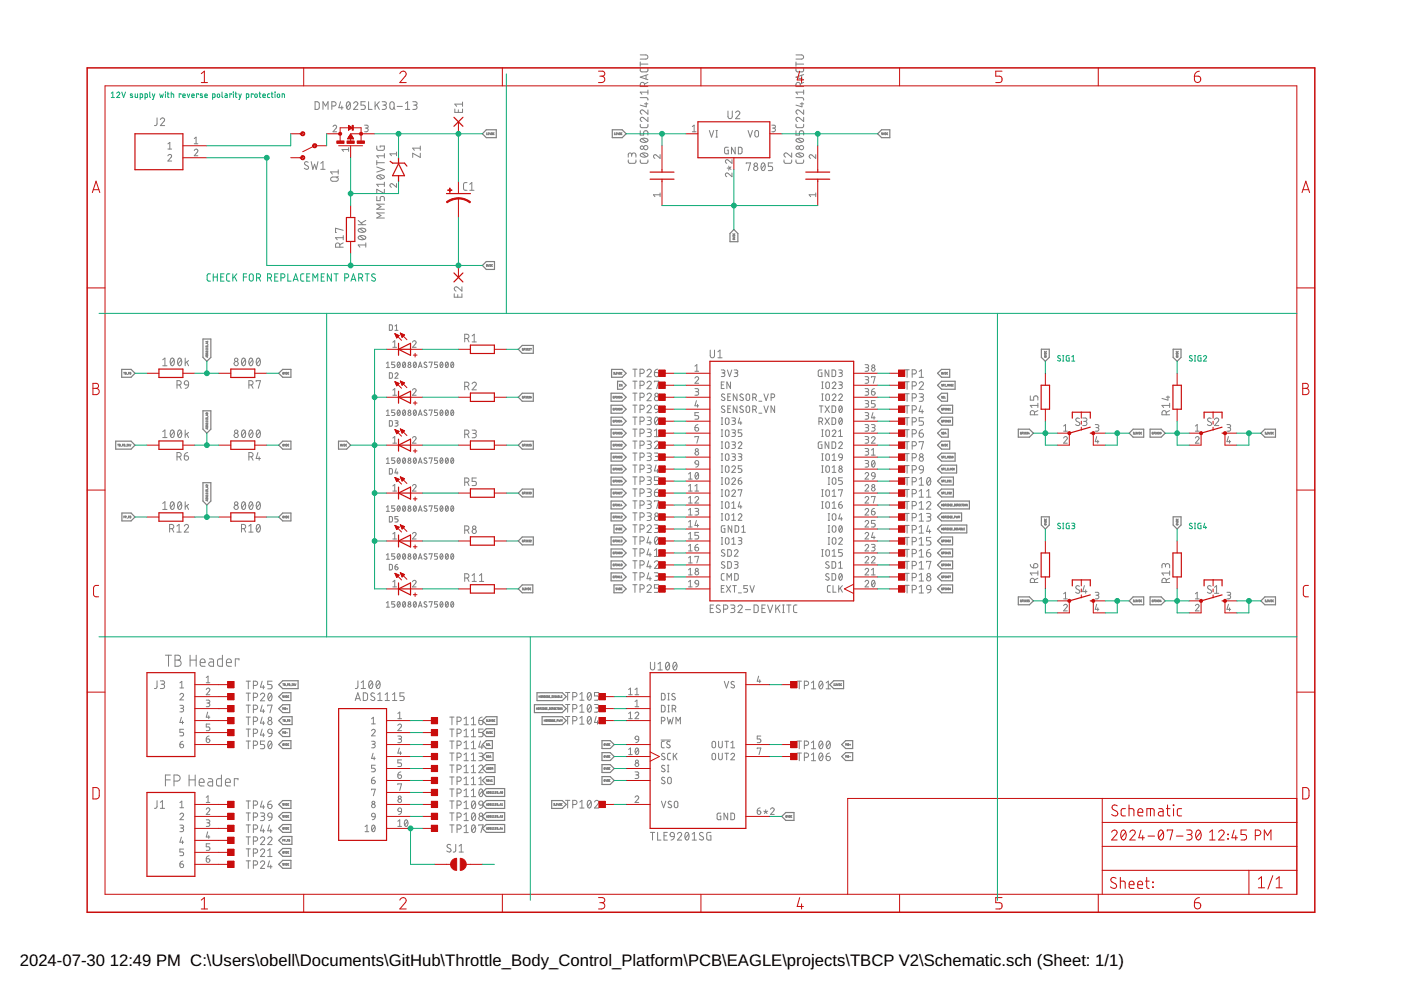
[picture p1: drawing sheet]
<svg xmlns="http://www.w3.org/2000/svg" width="297mm" height="210mm" viewBox="0 0 297 210" stroke-linecap="round" stroke-linejoin="round" font-family="sans-serif">
<defs><g id="words">
<g font-size="3.5">
<text x="4.2" y="204.7">2024-07-30</text>
<text x="23.3" y="204.7">12:49 PM C:\Users\obell\Documents\GitHub\Throttle_Body_Control_Platform\PCB\EAGLE\projects\TBCP V2\Schematic.sch (Sheet: 1/1)</text>
</g>
</g></defs>
<g fill="none" stroke="#808080" stroke-width=".21">
<path d="M135.7 14.5l.1 .5 .3 .2h1l.3-.2v-.5M135.7 11.6h1.2a.44 .44 0 0 1 .5 .5 .44 .44 0 0 1-.5 .4h-1.2M135.7 13.1v1M135.7 13.6h1.7M136.7 18.4v-.5a.46 .46 0 0 0-.5-.4 .46 .46 0 0 0-.5 .4v.5h1.7M137 16v.8M137.4 19.1v.9M137.4 19.5h-1.7l.4 .5M137.4 17.5l-.7 .3M137.4 15.8l-1.7 .6 1.7 .5M168.8 14.5v.5l.3 .2h1.1l.1-.2 .1-.5M168.8 11.6h1.1a.44 .44 0 0 1 .5 .5 .44 .44 0 0 1-.5 .4h-1.1"/>
<path d="M168.8 13.6h1.6M168.8 13.1v1M169.7 18.4v-.5a.46 .46 0 0 0-.5-.4 .46 .46 0 0 0-.4 .4v.5h1.6M170 16v.8M170.4 19.5h-1.6l.3 .5M170.4 19.1v.9M170.4 17.5l-.7 .3M170.4 15.8l-1.6 .6 1.6 .5M33.3 25v1.4l-.2 .2h-.4M34 25.4a.44 .44 0 0 1 .6-.4 .44 .44 0 0 1 .2 .7l-.8 .9h.9M35.6 33a.38 .38 0 0 1 .5-.2 .38 .38 0 0 1 .2 .6l-.7 .7h.8M35.6 30.5l.4-.3v1.4"/>
<path d="M35.6 31.6h.8M41.2 31.9a.38 .38 0 0 1 .5-.3 .38 .38 0 0 1 .1 .6l-.6 .8h.8M41.2 29.4l.4-.3v1.4M41.2 30.5h.8M65.3 34.4l-.1-.1a.38 .38 0 0 0-.6 .1 .38 .38 0 0 0 .1 .5l.5 .3a.4 .4 0 0 1 .1 .6 .4 .4 0 0 1-.6 0l-.2-.1M66 34.3l.3 1.6 .4-1.1 .4 1.1 .3-1.6M66.8 21.6h.6l.3 .2v1.1l-.3 .3h-.6zM68 34.6l.5-.3v1.6M68 35.9h.9M68.5 23.2v-1.6l.5 .9 .6-.9v1.6M70.2 37.7l1.1-.2a.46 .46 0 0 1 .4 .5 .46 .46 0 0 1-.4 .4l-1.1-.1-.1-.3zM70.4 22.5h.4a.46 .46 0 0 0 .5-.5 .46 .46 0 0 0-.5-.4h-.4v1.6"/>
<path d="M70.6 26.8a.38 .38 0 0 1 .6-.2 .38 .38 0 0 1 .1 .6l-.7 .7h.8M71.7 37.4l-.3 .3M71.7 36.4h-1.6l.4 .5M71.7 36v.9M72.2 21.6l-.4 1.2h.9M72.5 22.5v.7M73.6 21.7l.3-.1a.97 .97 0 0 1 0 1.6 1.02 1.02 0 0 1-.3-1.5zM73.9 31.7h-1.4l.3 .4M73.9 31.3v.8M74.2 21.9l-.7 .9M75 21.9a.44 .44 0 0 1 .6-.3 .44 .44 0 0 1 .1 .7l-.7 .9h.9M77.3 26.5l.6 .1 .2 .2-.2 .3-.5 .1"/>
<path d="M77.4 21.6h-.9v.7h.6a.46 .46 0 0 1 .4 .4 .46 .46 0 0 1-.4 .5h-.6M77.7 27.2a.39 .39 0 0 1 .4 .3 .39 .39 0 0 1-.4 .4h-.4M78.1 21.6v1.6h.8M79.5 21.6v1.6M79.9 31v.6l.2 .3h1.2l.2-.3v-.6h-.9v.2M79.9 22.2l.5 1M79.9 34v.9M79.9 35.4l1.6 .6-1.6 .5M79.9 34.5h1.6M80 37.3a1.02 1.02 0 0 1 1.5 .2 .93 .93 0 0 1-1.6 0zM80.2 37.1l.9 .8M80.4 21.6l-.9 1"/>
<path d="M81 21.6h.6a.36 .36 0 0 1 .3 .3 .36 .36 0 0 1-.3 .4h-.4M81.5 22.3a.46 .46 0 0 1 .4 .4 .46 .46 0 0 1-.4 .5h-.5M81.5 32.6v.9M81.5 38.6v.9M81.5 39.1h-1.6l.3 .4M81.5 33h-1.6l.3 .5M82.8 21.7l.3-.1 .3 .1 .2 1.1a.46 .46 0 0 1-.5 .4 .46 .46 0 0 1-.4-.4zM83.4 22.8l.4 .4M84.1 38.9v.8l-.8-.6a.38 .38 0 0 0-.6 .1 .38 .38 0 0 0 .3 .5M84.1 32.6h-1.4l.3 .4M84.1 32.2v.8M84.2 22.6h1.1"/>
<path d="M86 23.2h.9M86 21.9l.4-.3v1.6M87.5 21.6h.6a.36 .36 0 0 1 .3 .3 .36 .36 0 0 1-.3 .4h-.4M88 22.3a.46 .46 0 0 1 .4 .4 .46 .46 0 0 1-.4 .5h-.5M89.1 32.5v.9l-1.6-.9v.9M89.1 31v.9M89.1 31.4h-1.6l.4 .5M96.4 23.1v.7h1.7v-.7M97.2 23.3v.5M98.1 21.6v.9M98.1 22.1h-1.7l.4 .4M99 38.7h-.5l-.2 .4 .1 1.1 .6 .1"/>
<path d="M99.6 39.1l.4-.4v1.6M103.1 28.6h.2M103.1 28.3l.1-.1v.4M103.5 28.3l.2-.1-.2 .4h.2M103.8 28.2l.2 .4 .1-.4M104.2 28.2h.2v.3l-.2 .1zM104.8 28.2l-.2 .1v.2l.2 .1M130.2 28.3l.1-.1v.4M130.2 28.6h.3M130.6 28.3l.2-.1-.2 .4h.2M131 28.2l.1 .4 .1-.4M131.4 28.2l.2 .1-.1 .3z"/>
<path d="M131.9 28.2l-.2 .1v.2l.2 .1M133.2 33.9v.5l.4 .2h1l.2-.2v-.5M133.9 32.9a.46 .46 0 0 1 .5-.5 .46 .46 0 0 1 .4 .5v.4M133.9 33.1v-.3a.36 .36 0 0 0-.3-.4 .36 .36 0 0 0-.4 .4v.5M135.7 33.9l.1 .5 .3 .2h1l.3-.2v-.5M135.7 27.7v.9h.8v-.5a.46 .46 0 0 1 .4-.4 .46 .46 0 0 1 .5 .4v.5M135.7 26.4l.1 .5 .3 .2h1l.3-.2v-.5M135.7 20.7h1.4l.3 .2v.3M135.8 32.6a1.02 1.02 0 0 1 1.6 .3 .97 .97 0 0 1-1.7 0zM135.8 29.5a1.04 1.04 0 0 1 1.6 .2 .95 .95 0 0 1-1.7 0zM136.1 32.5l.9 .7M136.1 29.4l.9 .7"/>
<path d="M136.7 22h.7M137 21.7v.9l-1.3-.3M137.4 24.9v.9l-.9-.8a.44 .44 0 0 0-.7 .1 .44 .44 0 0 0 .3 .7M137.4 23.3v.9l-.9-.8a.45 .45 0 0 0-.7 .2 .45 .45 0 0 0 .3 .6M140 32.8v.8l-.8-.7a.38 .38 0 0 0-.6 .1 .38 .38 0 0 0 .3 .6M146.8 26.8l.4-.3v1.4M146.8 27.9h.8M150.4 27.7l.5 1.4 .4-1.4M151.8 29.1h.3M151.8 27.7h.3M152 27.7v1.4M154.2 35.6h.4"/>
<path d="M154.3 23.5v1.2a.46 .46 0 0 0 .5 .5 .46 .46 0 0 0 .5-.5v-1.2M154.4 31.2h-.6l-.2 .2v.9l.2 .3h.6v-.8h-.2M154.5 35.2l.1 .4M154.6 35.6l.4 .3M154.6 35.6l-.1 .5M155 35.4l-.4 .2M155.2 36.7v.8l-.8-.7a.39 .39 0 0 0-.6 .1 .39 .39 0 0 0 .3 .6M155.2 33.8v.8l-.8-.6a.38 .38 0 0 0-.6 .1 .38 .38 0 0 0 .3 .5M155.9 31.2v1.4l-.8-1.4v1.4M156 23.9a.44 .44 0 0 1 .6-.3 .44 .44 0 0 1 .1 .7l-.7 .9h.9M156.5 31.2h.6l.2 .3v.9l-.2 .2h-.6zM158.2 34.7v-.2h.9l-.4 1.7"/>
<path d="M158.6 27.7l.5 1.4 .4-1.4M160.2 27.8h.5l.1 .9a.39 .39 0 0 1-.4 .4 .39 .39 0 0 1-.4-.4zM161.5 34.6l.3-.1a.97 .97 0 0 1 0 1.7 1.03 1.03 0 0 1-.3-1.6zM162.2 34.9l-.8 .9M163.6 26.5l.6 .1 .2 .2-.2 .3-.4 .1M163.8 34.5h-.9v.8h.5a.46 .46 0 0 1 .4 .4 .46 .46 0 0 1-.4 .5h-.5M164 27.2a.39 .39 0 0 1 .4 .3 .39 .39 0 0 1-.4 .4h-.4M166.2 33.9v.5l.4 .2h1l.2-.2 .1-.5M167.9 32.4v.9l-1-.7a.44 .44 0 0 0-.7 .1 .44 .44 0 0 0 .4 .6M168.8 33.9v.5l.3 .2h1.1l.1-.2 .1-.5M168.8 27.7v.9h.7v-.5a.46 .46 0 0 1 .4-.4 .46 .46 0 0 1 .5 .4v.5M168.8 26.4v.5l.3 .2h1.1l.1-.2 .1-.5"/>
<path d="M168.8 20.7h1.4l.2 .5M168.9 32.6a1.03 1.03 0 0 1 1.5 .3 .97 .97 0 0 1-1.6 0zM168.9 29.5a1.06 1.06 0 0 1 1.5 .2 .95 .95 0 0 1-1.6 0zM169.1 32.5l.9 .7M169.1 29.4l.9 .7M169.7 22h.7M170 21.7v.9l-1.2-.3M170.4 24.9v.9l-.9-.8a.44 .44 0 0 0-.7 .1 .44 .44 0 0 0 .3 .7M170.4 23.3v.9l-.9-.8a.45 .45 0 0 0-.7 .2 .45 .45 0 0 0 .3 .6M173 32.8v.8l-.8-.7a.38 .38 0 0 0-.6 .1 .38 .38 0 0 0 .3 .6M187.1 28.2h-.2v.1l.2 .1-.2 .2M187.3 28.2l.1 .4 .1-.4"/>
<path d="M187.7 28.2h.2l-.1 .3-.1 .1zM188.2 28.2l-.2 .1 .1 .2 .1 .1M72.1 52.4v-.5a.46 .46 0 0 0-.5-.4 .46 .46 0 0 0-.5 .4v.5h1.7M72.8 48.8l-1.7-.4v.9h.2M72.8 51.5l-.7 .4M72.8 50.4h-1.7l.4 .4M72.8 50v.8M75.9 47.6h1.7M75.9 46.7l1 .9M76.1 50.1a1 1 0 0 1 1.5 .3 .95 .95 0 0 1-1.7 0zM76.1 48.6a1 1 0 0 1 1.5 .2 .95 .95 0 0 1-1.7 0zM76.3 50l.9 .8"/>
<path d="M76.3 48.5l.9 .7M77.6 51.9h-1.7l.4 .5M77.6 51.5v.9M77.6 46.7l-1 .6M79.9 41.7v.8h.7v-.5a.45 .45 0 0 1 .4-.4 .45 .45 0 0 1 .5 .4v.5M81.5 45.1h-1.6l.9 .6-.9 .5h1.6M81.5 43.3h-1.6l.9 .5-.9 .6h1.6M81.5 40.1v.9l-1.6-.9v.9M99.6 40.3h.9M103.1 56.2h.2v.3zM103.3 56.2l-.2 .2M103.5 56.1l.1 .4 .1-.4"/>
<path d="M103.9 56.1l.2 .1-.1 .3h-.1zM104.4 56.1l-.2 .1v.2l.2 .1M140 41.3h-1.4l.3 .4M140 40.9v.8M155.4 49.5l.1 .2 .3-.2M155.4 50.2l.4 .1-.4 .2M155.4 50.7l.3-.1 .1 .2h-.2zM155.4 49.9h.3l.1 .2h-.4zM155.5 50.6l.2 .2M173 41.3h-1.4l.3 .4M173 40.9v.8M26.2 79h.2"/>
<path d="M26.3 79v.3M26.6 79h.2v.3h-.2zM26.6 79.1h.1M26.9 79.4h.2M27.2 79.1h.2M27.4 79h-.2v.3M27.6 79h.1v.3h-.1zM27.6 79.1h.1M34.5 76.3l.5-.4v1.7M34.5 77.6h.9M36.3 76l.2-.1a.97 .97 0 0 1 0 1.7 1.03 1.03 0 0 1-.2-1.6zM36.9 76.3l-.7 .9"/>
<path d="M37.8 76l.3-.1a.95 .95 0 0 1 0 1.7 1.06 1.06 0 0 1-.3-1.6zM38.5 76.3l-.8 .9M39.3 75.9v1.7M39.6 76.8l.4 .8M40 76.5l-.7 .5M43.7 73.3v.2h.1l.1-.2M43.7 75.2h.3v.2h-.3zM43.7 74.8l.1 .2 .2-.2v.2M43.9 73.3h.1M44 73.3v.2M44 72.7v.2M44 75.5v.2"/>
<path d="M44 72.3v.2M44 73.7v.2M44 74.1v.2M44 74.4v.2M44 75.5l-.3 .1 .3 .2M44 74.5h-.3l.1 .1M44 74.2h-.3l.1 .1M44 73.8h-.3l.1 .1M44 72.6l-.3 .2 .3 .1M44 72.4h-.3l.1 .1M44.1 73v.2M51.4 76l.2-.1a.97 .97 0 0 1 0 1.7 1.03 1.03 0 0 1-.2-1.6z"/>
<path d="M52 76.3l-.7 .9M53 76l.2-.1a.95 .95 0 0 1 0 1.7 1.06 1.06 0 0 1-.2-1.6zM53.6 76.3l-.8 .9M54.5 76l.3-.1a.95 .95 0 0 1 0 1.7 1.06 1.06 0 0 1-.3-1.6zM55.1 76.3l-.7 .9M60 79l.2 .1-.2 .2zM60.1 79l-.1 .2M60.3 79l.1 .3 .2-.3M60.7 79h.2v.3h-.2zM61.2 79h-.1v.3h.1M81.9 77l.4-.2v1.1M81.9 77.9h.7"/>
<path d="M82.5 79l.5 .1 .2 .1v.8l-.2 .2h-.5zM82.5 68.9h.5l.2 .2v.7l-.2 .2h-.5zM83.3 72.6l.4-.4v1.4M83.3 73.6h.8M83.7 76.8h-.6v.5h.4a.32 .32 0 0 1 .2 .3 .32 .32 0 0 1-.2 .3h-.4M83.7 79.3a.32 .32 0 0 1 .5-.3 .32 .32 0 0 1 .1 .5l-.6 .7h.7M83.7 70h.7M83.7 69.1l.4-.2v1.1M84.3 76.9l.1-.1a.58 .58 0 0 1 .5 .6 .58 .58 0 0 1-.5 .5l-.2-.5zM84.8 77l-.5 .7M85.5 76.9l.1-.1a.58 .58 0 0 1 .4 .6 .58 .58 0 0 1-.4 .5l-.3-.5zM85.9 77l-.5 .7"/>
<path d="M87.5 72.6a.38 .38 0 0 1 .5-.3 .38 .38 0 0 1 .1 .6l-.6 .7h.7M87.8 76.9l.1-.1a.58 .58 0 0 1 .4 .6 .58 .58 0 0 1-.4 .5l-.3-.5zM88.2 77l-.5 .7M88.7 77.9l.4-1.1 .4 1.1M88.8 77.6h.6M90.5 76.9l-.4-.1-.2 .2 .5 .4a.32 .32 0 0 1 0 .6 .32 .32 0 0 1-.5-.2M91 76.9v-.1h.6l-.3 1.1M92.8 76.8h-.7v.5h.4a.32 .32 0 0 1 .3 .3 .32 .32 0 0 1-.3 .3h-.4M93.4 76.9l.1-.1a.58 .58 0 0 1 .4 .6 .58 .58 0 0 1-.4 .5l-.2-.5zM93.9 77l-.6 .7M94.6 76.9v-.1a.58 .58 0 0 1 .5 .6 .58 .58 0 0 1-.5 .5l-.2-.5zM95 77l-.5 .7"/>
<path d="M95.7 76.9l.1-.1a.58 .58 0 0 1 .4 .6 .58 .58 0 0 1-.4 .5l-.2-.5zM96.1 77l-.5 .7M96.3 62.3v.7h1.6v-.7M97 62.5v.5M97.9 60.8v.9l-.9-.8a.45 .45 0 0 0-.7 .2 .45 .45 0 0 0 .4 .6M98.5 71.8h.5a.46 .46 0 0 0 .4-.5 .46 .46 0 0 0-.4-.4h-.5v1.6M99.1 71.8l.3 .7M100.1 71.2l.4-.3v1.6M100.1 72.5h.9M111 73.9h-.2v.4h.2l-.1-.3M111.1 74.1h.2v-.2h-.2v.4M111.5 74.3h.1"/>
<path d="M111.5 73.9h.1M111.5 73.9v.4M111.7 73.9h.2l-.1 .4zM112.1 74l.2-.1-.2 .4h.2M112.4 73.9h.1M112.4 73.9h.2l-.1 .4M130.1 79h.2l-.2 .1M130.2 79.1l.1 .2h-.2M130.5 79.3h.1M130.6 79h.2l-.1 .1M130.6 79.1h.1M130.7 79.1l.1 .2h-.2"/>
<path d="M131 79l.1 .3 .1-.3M131.4 79l.2 .1-.1 .2zM131.9 79h-.2l.1 .3h.1M134.2 78.3h.9M134.6 78.3v1.6M135.7 79.2h.4a.44 .44 0 0 0 .5-.5 .44 .44 0 0 0-.5-.4h-.4v1.6M137.2 78.6a.45 .45 0 0 1 .6-.3 .45 .45 0 0 1 .2 .7l-.8 .9h.9M138.7 79h.6a.45 .45 0 0 1 .3 .5 .45 .45 0 0 1-.4 .4 .45 .45 0 0 1-.5-.5zM139.5 78.3l-.5 .1-.3 .6M147.3 77.6l.4-.3v1.4M147.3 78.7h.8M150.6 74.2v1.2a.46 .46 0 0 0 .4 .5 .46 .46 0 0 0 .5-.5v-1.2"/>
<path d="M152.2 74.6l.5-.4v1.7M152.2 75.9h.9M152.9 78.4h.5l.3 .3-.2 .3-.4 .1M153.3 79.1a.39 .39 0 0 1 .4 .3 .39 .39 0 0 1-.4 .4h-.4M154.2 78.4l.5 1.4 .5-1.4M155.7 78.4h.4l.3 .3-.1 .3-.5 .1M156 79.1a.39 .39 0 0 1 .4 .3 .39 .39 0 0 1-.4 .4h-.3M174.3 78.4l-.6 .1-.2 .1v.9l.2 .3h.6v-.7h-.3M175.7 78.4v1.4l-.8-1.4v1.4M176.4 78.4l.6 .1 .2 .2v.9l-.2 .2h-.6zM177.8 78.4h.5l.3 .3-.2 .3-.4 .1M178.2 79.1a.39 .39 0 0 1 .4 .3 .39 .39 0 0 1-.4 .4h-.4"/>
<path d="M183.4 79.9h.6l.2 .2-.2 .4h-.4M183.4 77.3l.6 .1 .2 .2-.2 .3-.4 .1M183.8 78a.38 .38 0 0 1 .4 .3 .38 .38 0 0 1-.4 .4h-.4M191.9 78.4h.9M192.3 78.4v1.6M193.4 79.3h.4a.44 .44 0 0 0 .5-.5 .44 .44 0 0 0-.5-.4h-.4v1.6M194.9 78.8l.4-.4v1.6M199.7 79l.1 .1-.1 .2zM199.8 79l-.2 .2M200 79l.1 .3 .1-.3M200.4 79h.2v.3h-.2zM200.9 79h-.2l.1 .3h.1"/>
<path d="M221.4 74.8h.4v.2h-.4zM221.4 74.5l.1 .1h.3v-.1M221.4 75.2l.4 .1-.4 .1M221.5 75.6h.3l-.2 .2zM221.5 75.6l.2 .1M249.4 75.6h.4l-.2 .2zM249.4 74.8h.3l.1 .2h-.4zM249.4 74.5l.1 .1h.2l.1-.1M249.4 75.2l.4 .1-.4 .1M249.5 75.6l.2 .1M25 94.2h.2M25.1 94.2v.4"/>
<path d="M25.3 94.2l.2 .1v.3h-.2zM25.3 94.4h.1M25.7 94.6h.1M26 94.4h.1M26.1 94.2h-.1v.4M26.3 94.2l.2 .1v.3h-.2zM26.3 94.4h.1M26.6 94.6h.2M26.9 94.2h.1M26.9 94.6h.1M27 94.2v.4M27.4 94.2v.4l-.2-.4v.4"/>
<path d="M27.5 94.2l.1 .4 .2-.4M34.5 91.5l.5-.3v1.6M34.5 92.8h.9M36.3 91.3l.2-.1a.95 .95 0 0 1 0 1.6 1 1 0 0 1-.2-1.5zM36.9 91.5l-.7 .9M37.5 96.9h.5a.46 .46 0 0 0 .4-.5 .46 .46 0 0 0-.4-.5h-.5v1.7M37.5 81.6h.5a.46 .46 0 0 0 .4-.4 .46 .46 0 0 0-.4-.5h-.5v1.6M37.8 91.3l.3-.1a.93 .93 0 0 1 0 1.6 1.02 1.02 0 0 1-.3-1.5zM38.1 96.9l.3 .7M38.1 81.6l.3 .7M38.5 91.5l-.8 .9M39.1 96.7h.5a.45 .45 0 0 1 .4 .5 .45 .45 0 0 1-.5 .4 .45 .45 0 0 1-.4-.5z"/>
<path d="M39.2 80.9l.3-.2 .3 .2 .2 .7-.8-.1-.1-.3zM39.3 91.2v1.6M39.6 92l.4 .8M39.8 95.9l-.6 .3-.1 .5M40 81.6l-.3 .6-.4 .1M40 91.7l-.7 .5M43.7 88.6v.2h.1l.1-.2M43.7 90.4h.3v.2h-.3zM43.7 87.6h.3v.1zM43.7 90l.1 .2 .2-.2v.2M43.8 87.6l.2 .1M43.9 88.6h.1"/>
<path d="M44 88.6v.2M44 87.9v.2M44 90.8v.2M44 90.7l-.3 .2 .3 .1M44 88.9v.2M44 89.3v.2M44 89.7v.2M44 89.8h-.3l.1 .1M44 89.4h-.3l.1 .1M44 89h-.3l.1 .1M44 87.9l-.3 .1 .3 .1M44.1 88.3v.1"/>
<path d="M51.4 91.3l.2-.1a.95 .95 0 0 1 0 1.6 1 1 0 0 1-.2-1.5zM52 91.5l-.7 .9M52.8 96.9h.4a.46 .46 0 0 0 .5-.5 .46 .46 0 0 0-.5-.5h-.4v1.7M52.8 81.6h.4a.46 .46 0 0 0 .5-.4 .46 .46 0 0 0-.5-.5h-.4v1.6M53 91.3l.2-.1a.93 .93 0 0 1 0 1.6 1.02 1.02 0 0 1-.2-1.5zM53.3 96.9l.4 .7M53.3 81.6l.4 .7M53.6 91.5l-.8 .9M54.3 80.9v-.2h.9l-.4 1.6M54.5 91.3l.3-.1a.93 .93 0 0 1 0 1.6 1.02 1.02 0 0 1-.3-1.5zM54.7 95.9l-.4 1.3h.9M54.9 96.9v.7"/>
<path d="M55.1 91.5l-.7 .9M60 94.2h.1l-.1 .4zM60.1 94.3l-.1 .2M60.3 94.2l.1 .4 .2-.4M60.7 94.2h.2v.4h-.2zM61.2 94.2l-.1 .1v.2l.1 .1M72.2 94.2l.2 .2-.1 .2zM72.4 94.3l-.2 .2M72.5 94.2l.2 .4 .1-.4M72.9 94.2h.2v.4h-.2zM73.5 94.2l-.2 .1v.2l.2 .1M81.9 87.2l.4-.3v1.2"/>
<path d="M81.9 97.3l.4-.2v1.2M81.9 88.1h.7M81.9 98.3h.7M82.5 89.2h.5l.2 .2v.6l-.2 .3-.5 .1zM82.5 99.4h.5l.2 .1v.7l-.2 .3h-.5zM83.3 82.7l.4-.3v1.4M83.3 92.9l.4-.3v1.4M83.3 83.8h.8M83.3 94h.8M83.7 86.9h-.6v.6h.4a.32 .32 0 0 1 .2 .3 .32 .32 0 0 1-.2 .3h-.4M83.7 97.1h-.6v.5h.4a.34 .34 0 0 1 .2 .3 .34 .34 0 0 1-.2 .4h-.4M83.7 89.2h.5l.2 .2-.2 .3h-.3"/>
<path d="M84 99.4l-.3 .9h.7M84.1 89.7l.3 .3-.1 .2-.6 .2M84.2 100v.5M84.3 87h.1a.58 .58 0 0 1 .5 .5 .58 .58 0 0 1-.5 .6l-.2-.6zM84.3 97.2l.1-.1a.58 .58 0 0 1 .5 .6 .58 .58 0 0 1-.5 .5l-.2-.5zM84.8 87.2l-.5 .6M84.8 97.3l-.5 .7M85.5 87h.1a.58 .58 0 0 1 .4 .5 .58 .58 0 0 1-.4 .6l-.3-.6zM85.5 97.2l.1-.1a.58 .58 0 0 1 .4 .6 .58 .58 0 0 1-.4 .5l-.3-.5zM85.9 87.2l-.5 .6M85.9 97.3l-.5 .7M87.5 82.7a.38 .38 0 0 1 .5-.3 .38 .38 0 0 1 .1 .6l-.6 .8h.7"/>
<path d="M87.5 92.9a.38 .38 0 0 1 .5-.3 .38 .38 0 0 1 .1 .6l-.6 .8h.7M87.8 87h.1a.58 .58 0 0 1 .4 .5 .58 .58 0 0 1-.4 .6l-.3-.6zM87.8 97.2l.1-.1a.58 .58 0 0 1 .4 .6 .58 .58 0 0 1-.4 .5l-.3-.5zM88.2 87.2l-.5 .6M88.2 97.3l-.5 .7M88.7 88.1l.4-1.2 .4 1.2M88.7 98.3l.4-1.2 .4 1.2M88.8 87.8h.6M88.8 98h.6M90.5 87h-.4l-.2 .2 .5 .4a.32 .32 0 0 1 0 .5 .32 .32 0 0 1-.5-.2M90.5 97.2l-.4-.1-.2 .2 .5 .5a.32 .32 0 0 1-.1 .5 .32 .32 0 0 1-.4-.2M91 87.1v-.2h.6l-.3 1.2"/>
<path d="M91 97.2v-.1h.6l-.3 1.2M92.8 86.9h-.7v.6h.4a.32 .32 0 0 1 .3 .3 .32 .32 0 0 1-.3 .3h-.4M92.8 97.1h-.7v.5h.4a.34 .34 0 0 1 .3 .3 .34 .34 0 0 1-.3 .4h-.4M93.4 87h.1a.58 .58 0 0 1 .4 .5 .58 .58 0 0 1-.4 .6l-.2-.6zM93.4 97.2l.1-.1a.58 .58 0 0 1 .4 .6 .58 .58 0 0 1-.4 .5l-.2-.5zM93.9 87.2l-.6 .6M93.9 97.3l-.6 .7M94.6 87a.58 .58 0 0 1 .5 .5 .58 .58 0 0 1-.5 .6l-.2-.6zM94.6 97.2v-.1a.58 .58 0 0 1 .5 .6 .58 .58 0 0 1-.5 .5l-.2-.5zM95 87.2l-.5 .6M95 97.3l-.5 .7M95.7 87h.1a.58 .58 0 0 1 .4 .5 .58 .58 0 0 1-.4 .6l-.2-.6z"/>
<path d="M95.7 97.2l.1-.1a.58 .58 0 0 1 .4 .6 .58 .58 0 0 1-.4 .5l-.2-.5zM96.1 87.2l-.5 .6M96.1 97.3l-.5 .7M98.5 81.9h.5a.46 .46 0 0 0 .4-.4 .46 .46 0 0 0-.4-.5h-.5v1.7M98.5 92.1h.5a.44 .44 0 0 0 .4-.5 .44 .44 0 0 0-.4-.4h-.5v1.6M99.1 81.9l.3 .8M99.1 92.1l.3 .7M100.1 81.4a.44 .44 0 0 1 .6-.4 .44 .44 0 0 1 .2 .7l-.8 1h.9M100.1 91.2h.5a.36 .36 0 0 1 .4 .3 .36 .36 0 0 1-.4 .4h-.3M100.5 91.9a.46 .46 0 0 1 .5 .5 .46 .46 0 0 1-.5 .4h-.4M111 94.2h-.2l-.1 .3 .3 .1-.1-.2M111 84l-.2 .1v.3h.2l-.1-.2"/>
<path d="M111.1 94.4h.2v-.2h-.2v.4M111.1 84.2h.2v-.1l-.2-.1v.4M111.5 94.2h.1M111.5 94.6h.1M111.5 84.4h.1M111.5 84h.1M111.5 84v.4M111.5 94.2v.4M111.7 94.2h.2l-.1 .4zM111.7 84.1h.2l-.1 .3zM112.1 94.3l.2-.1-.2 .4h.2M112.1 84.1h.2l-.2 .3h.2"/>
<path d="M112.4 84.2h.2v.2zM112.6 84l-.2 .2M112.6 94.2h-.2v.2h.2l-.2 .2M130.2 94.2h-.2l.1 .4h.1l-.1-.2M130.2 84l-.2 .1v.3h.2l-.1-.2M130.2 86.6h-.2l.1 .4h.1l-.1-.3M130.2 96.7l-.2 .1 .1 .3h.1l-.1-.2M130.2 99.3h-.2l.1 .4h.1l-.1-.3M130.2 91.7h-.2l.1 .3h.1l-.1-.2M130.2 89.1h-.2l.1 .4h.1l-.1-.2M130.4 94.4l.2-.1-.2-.1v.4M130.4 84.2h.2v-.1l-.2-.1v.4"/>
<path d="M130.4 86.8l.2-.2h-.2v.4M130.4 96.9l.2-.1-.2-.1v.4M130.4 99.5l.2-.2h-.2v.4M130.4 91.9l.2-.2h-.2v.3M130.4 89.3l.2-.1-.2-.1v.4M130.7 87h.1M130.7 97.1h.1M130.7 89.5h.1M130.7 92h.1M130.7 94.2h.1M130.7 94.6h.1M130.7 91.7h.1"/>
<path d="M130.7 86.6h.1M130.7 89.1h.1M130.7 99.3h.1M130.7 99.7h.1M130.7 84.4h.1M130.7 84h.1M130.7 96.7h.1M130.8 84v.4M130.8 86.6v.4M130.8 89.1v.4M130.8 91.7v.3M130.8 94.2v.4"/>
<path d="M130.8 96.7v.4M130.8 99.3v.4M131 94.2l.2 .1-.1 .3zM131 84.1h.2l-.1 .3zM131 86.6l.2 .1-.1 .3zM131 96.8h.2l-.1 .3zM131 99.3l.2 .1-.1 .3zM131 91.7l.2 .1-.1 .2zM131 89.2h.2l-.1 .3zM131.3 94.2l.2 .1-.1 .1M131.3 84l.2 .1-.1 .1M131.3 86.6h.2l-.1 .1"/>
<path d="M131.3 96.7l.2 .1-.1 .1M131.3 99.4l.2-.1-.2 .4h.2M131.3 91.7h.2l-.1 .1M131.3 89.1l.2 .1-.1 .1M131.4 81.7h.1M131.4 94.4l.1 .1-.2 .1M131.4 84.2l.1 .1-.2 .1M131.4 86.7l.1 .2-.2 .1M131.4 96.9l.1 .1-.2 .1M131.4 91.8l.1 .2h-.2M131.4 89.3l.1 .1-.2 .1M131.5 81.5h-.1v.4h.1"/>
<path d="M131.7 94.3l.2-.1-.2 .4h.2M131.7 84.2h.2l-.1 .2zM131.7 96.7l.2 .1-.2 .1M131.7 86.6h.1l.1 .2zM131.8 89.1l-.1 .3h.2M131.8 96.9l.1 .1-.2 .1M131.8 89.3v.2M131.8 84l-.1 .2M131.9 86.8l-.2 .2M131.9 99.6l-.2 .1M131.9 99.3h-.2v.1l.2 .1M131.9 91.7h-.2v.1l.2 .1-.2 .1"/>
<path d="M131.9 81.5v.4l-.2-.4v.4M131.9 99.5v.1M134.2 80.8h.9M134.2 83.4h.9M134.2 85.9h.9M134.2 88.4h.9M134.2 91h.9M134.2 93.5h.9M134.2 96.1h.9M134.2 98.6h.9M134.6 80.8v1.6M134.6 83.4v1.6"/>
<path d="M134.6 85.9v1.6M134.6 88.4v1.6M134.6 91v1.6M134.6 93.5v1.6M134.6 96.1v1.6M134.6 98.6v1.6M135.7 81.7h.4a.44 .44 0 0 0 .5-.4 .44 .44 0 0 0-.5-.5h-.4v1.6M135.7 84.2h.4a.44 .44 0 0 0 .5-.4 .44 .44 0 0 0-.5-.4h-.4v1.6M135.7 86.8h.4a.44 .44 0 0 0 .5-.5 .44 .44 0 0 0-.5-.4h-.4v1.6M135.7 89.3h.4a.44 .44 0 0 0 .5-.4 .44 .44 0 0 0-.5-.5h-.4v1.6M135.7 91.9h.4a.44 .44 0 0 0 .5-.5 .44 .44 0 0 0-.5-.4h-.4v1.6M135.7 94.4h.4a.44 .44 0 0 0 .5-.4 .44 .44 0 0 0-.5-.5h-.4v1.6"/>
<path d="M135.7 96.9h.4a.44 .44 0 0 0 .5-.4 .44 .44 0 0 0-.5-.4h-.4v1.6M135.7 99.5h.4a.44 .44 0 0 0 .5-.5 .44 .44 0 0 0-.5-.4h-.4v1.6M137.2 81.2a.45 .45 0 0 1 .6-.4 .45 .45 0 0 1 .2 .7l-.8 .9h.9M137.2 83.7a.45 .45 0 0 1 .6-.3 .45 .45 0 0 1 .2 .7l-.8 .9h.9M137.2 86.3a.45 .45 0 0 1 .6-.4 .45 .45 0 0 1 .2 .7l-.8 .9h.9M137.2 88.4h.5a.36 .36 0 0 1 .4 .4 .36 .36 0 0 1-.4 .4h-.3M137.2 91h.5a.36 .36 0 0 1 .4 .3 .36 .36 0 0 1-.4 .4h-.3M137.2 93.5h.5a.36 .36 0 0 1 .4 .4 .36 .36 0 0 1-.4 .3h-.3M137.2 96.1h.5a.36 .36 0 0 1 .4 .3 .36 .36 0 0 1-.4 .4h-.3M137.2 98.6h.5a.36 .36 0 0 1 .4 .4 .36 .36 0 0 1-.4 .3h-.3M137.6 89.2a.44 .44 0 0 1 .5 .4 .44 .44 0 0 1-.5 .4h-.4M137.6 91.7a.44 .44 0 0 1 .5 .4 .44 .44 0 0 1-.5 .5h-.4"/>
<path d="M137.6 94.2a.44 .44 0 0 1 .5 .5 .44 .44 0 0 1-.5 .4h-.4M137.6 96.8a.44 .44 0 0 1 .5 .4 .44 .44 0 0 1-.5 .5h-.4M137.6 99.3a.44 .44 0 0 1 .5 .5 .44 .44 0 0 1-.5 .4h-.4M138.7 93.9a.44 .44 0 0 1 .7-.4 .44 .44 0 0 1 .1 .7l-.8 .9h1M138.7 96.1h.6a.36 .36 0 0 1 .4 .3 .36 .36 0 0 1-.4 .4h-.4M138.7 81v-.2h1l-.5 1.6M138.7 92.6h1M138.7 91.3l.5-.3v1.6M138.9 86l.3-.1 .3 .1 .2 .8-.8-.1-.2-.4zM139 88.5l.2-.1a.95 .95 0 0 1 0 1.6 1 1 0 0 1-.2-1.5zM139.1 98.6l-.4 1.2h1M139.2 96.8a.44 .44 0 0 1 .5 .4 .44 .44 0 0 1-.5 .5h-.5"/>
<path d="M139.4 99.5v.7M139.6 88.8l-.7 .9M139.7 86.8l-.3 .6-.5 .1M147.3 80.2a.39 .39 0 0 1 .6-.3 .39 .39 0 0 1 .1 .6l-.7 .8h.8M147.3 82.4h.7l.1 .3-.1 .3h-.5M147.3 90.7h.5a.39 .39 0 0 1 .3 .4 .39 .39 0 0 1-.4 .3 .39 .39 0 0 1-.4-.4zM147.3 92.7v-.1h.8l-.4 1.4M147.5 97.7h.5l.1 .7h-.6l-.1-.2zM147.7 84.9l-.4 1.1h.8M147.7 83a.38 .38 0 0 1 .4 .4 .38 .38 0 0 1-.4 .4h-.4M147.9 85.7v.6M148 90l-.4 .1-.3 .6"/>
<path d="M148.1 87.5h-.8v.6h.5a.39 .39 0 0 1 .3 .4 .39 .39 0 0 1-.3 .4h-.5M148.1 98.4l-.2 .5-.4 .1M152.9 81.6h.5M152.9 90h.3M152.9 88.6h.3M152.9 92.5h.3M152.9 91.1h.3M152.9 95.1h.3M152.9 93.7h.3M152.9 97.6h.3M152.9 96.2h.3M152.9 98.8h.3"/>
<path d="M153.1 88.6v1.4M153.1 91.1v1.4M153.1 93.7v1.4M153.1 96.2v1.4M153.1 98.8v1.4M153.5 81h-.6v1.4h.6M153.6 83.7l-.1-.2a.33 .33 0 0 0-.5 .2 .33 .33 0 0 0 .1 .4l.4 .2a.35 .35 0 0 1 .1 .6 .35 .35 0 0 1-.5-.1l-.2-.1M153.6 86.2l-.1-.1a.33 .33 0 0 0-.5 .1 .33 .33 0 0 0 .1 .5l.4 .2a.35 .35 0 0 1 .1 .5 .35 .35 0 0 1-.5 0l-.2-.1M153.9 88.7h.6l.1 .9a.38 .38 0 0 1-.4 .4 .38 .38 0 0 1-.4-.4zM153.9 91.2h.6l.1 1a.38 .38 0 0 1-.4 .3 .38 .38 0 0 1-.4-.3zM153.9 93.8h.6l.1 .9a.38 .38 0 0 1-.4 .4 .38 .38 0 0 1-.4-.4zM153.9 96.3h.6l.1 .9a.38 .38 0 0 1-.4 .4 .38 .38 0 0 1-.4-.4z"/>
<path d="M153.9 98.9h.6l.1 .9a.38 .38 0 0 1-.4 .4 .38 .38 0 0 1-.4-.4zM154.3 84.1h.5M154.3 86.7h.5M154.9 81v1.4l-.8-1.4v1.4M154.9 86.1h-.6v1.4h.6M154.9 83.5h-.6v1.4h.6M155.2 88.6h.6l.1 .2-.1 .4h-.5M155.2 91.1l.6 .1 .1 .2-.1 .3-.5 .1M155.2 93.7h.6l.1 .2-.1 .4h-.5M155.2 96.2h.6l.1 .3-.1 .3h-.5M155.2 99.1a.38 .38 0 0 1 .5-.3 .38 .38 0 0 1 .1 .6l-.6 .8h.7M155.6 89.2a.39 .39 0 0 1 .3 .4 .39 .39 0 0 1-.3 .4h-.4"/>
<path d="M155.6 91.8a.39 .39 0 0 1 .3 .3 .39 .39 0 0 1-.3 .4h-.4M155.6 94.3a.39 .39 0 0 1 .3 .4 .39 .39 0 0 1-.3 .4h-.4M155.6 96.8a.39 .39 0 0 1 .3 .4 .39 .39 0 0 1-.3 .4h-.4M156.3 83.5v1.4l-.8-1.4v1.4M156.3 86.1v1.4l-.8-1.4v1.4M156.5 94a.38 .38 0 0 1 .6-.3 .38 .38 0 0 1 .1 .6l-.7 .8h.8M156.5 96.2h.6l.2 .3-.2 .3h-.4M156.8 88.6l-.3 1.1h.8M156.9 96.8a.39 .39 0 0 1 .4 .4 .39 .39 0 0 1-.4 .4h-.4M157.1 89.4v.6M157.3 91.1h-.8v.7h.5a.4 .4 0 0 1 .3 .3 .4 .4 0 0 1-.3 .4h-.5M157.3 98.8h-.8v.6h.5a.4 .4 0 0 1 .3 .4 .4 .4 0 0 1-.3 .4h-.5"/>
<path d="M157.5 83.7a.35 .35 0 0 0-.5-.1 .35 .35 0 0 0 0 .5l.5 .2a.32 .32 0 0 1 .1 .5 .32 .32 0 0 1-.5 .1l-.3-.2M157.5 86.2a.35 .35 0 0 0-.5-.1 .35 .35 0 0 0 0 .6l.5 .2a.32 .32 0 0 1 .1 .4 .32 .32 0 0 1-.5 .1l-.3-.1M158.3 83.6h.5l.1 .9a.38 .38 0 0 1-.3 .4 .38 .38 0 0 1-.4-.4zM158.3 86.2h.5l.1 .9a.38 .38 0 0 1-.3 .4 .38 .38 0 0 1-.4-.4zM159.6 84.3h.4a.39 .39 0 0 0 .4-.4 .39 .39 0 0 0-.4-.4h-.4v1.4M159.6 86.8h.4a.39 .39 0 0 0 .4-.3 .39 .39 0 0 0-.4-.4h-.4v1.4M160.1 84.3l.3 .6M160.1 86.8l.3 .7M160.9 85.1h.6M160.9 87.6h.6M162 83.5l.4 1.4 .5-1.4M162 86.1l.4 1.4 .5-1.4"/>
<path d="M163.5 84.3h.4a.39 .39 0 0 0 .4-.4 .39 .39 0 0 0-.4-.4h-.4v1.4M164.2 86.1v1.4l-.7-1.4v1.4M173.6 89.4h.4a.39 .39 0 0 0 .4-.4 .39 .39 0 0 0-.4-.4h-.4v1.4M173.7 86.1h.8M174.1 89.4l.3 .6M174.1 86.1v1.4M174.2 82.4h.3M174.2 81h.3M174.2 84.9h.3M174.2 83.5h.3M174.2 92.5h.3M174.2 91.1h.3"/>
<path d="M174.2 97.6h.3M174.2 96.2h.3M174.2 98.8h.3M174.3 93.7h-.6l-.2 .2v.9l.2 .3h.6v-.8h-.3M174.4 81v1.4M174.4 83.5v1.4M174.4 91.1v1.4M174.4 96.2v1.4M174.4 98.8v1.4M174.9 88.6l1 1.4M174.9 86.1l1 1.4M175.2 98.9h.5l.2 .9a.38 .38 0 0 1-.4 .4 .38 .38 0 0 1-.4-.4z"/>
<path d="M175.2 96.3h.5l.2 .9a.38 .38 0 0 1-.4 .4 .38 .38 0 0 1-.4-.4zM175.2 91.2h.5l.2 1a.38 .38 0 0 1-.4 .3 .38 .38 0 0 1-.4-.3zM175.2 83.6h.5l.2 .9a.38 .38 0 0 1-.4 .4 .38 .38 0 0 1-.4-.4zM175.2 81.1h.5l.2 .9a.38 .38 0 0 1-.4 .4 .38 .38 0 0 1-.4-.4zM175.7 93.7v1.4l-.8-1.4v1.4M175.9 88.6l-1 1.4M175.9 86.1l-1 1.4M176.4 93.7h.6l.2 .2v.9l-.2 .3h-.6zM176.4 88.6h.6l.2 .2v1l-.2 .2h-.6zM176.4 86.1h.6l.2 .2v.9l-.2 .2-.6 .1zM176.4 91.5a.39 .39 0 0 1 .6-.4 .39 .39 0 0 1 .1 .7l-.7 .7h.8M176.4 83.8a.39 .39 0 0 1 .6-.3 .39 .39 0 0 1 .1 .6l-.7 .8h.8"/>
<path d="M176.4 81.3a.39 .39 0 0 1 .6-.3 .39 .39 0 0 1 .1 .6l-.7 .8h.8M176.4 97.6h.8M176.4 96.5l.4-.3v1.4M176.4 99.1l.4-.3v1.4M177.8 94a.38 .38 0 0 1 .6-.3 .38 .38 0 0 1 .1 .6l-.7 .8h.8M177.8 83.8a.38 .38 0 0 1 .6-.3 .38 .38 0 0 1 .1 .6l-.7 .8h.8M177.8 81h.5l.3 .2-.2 .4h-.4M177.8 92.5h.8M177.8 91.5l.4-.4v1.4M177.9 96.3h.6l.1 .7-.7-.1zM178 88.7l.1-.1a.71 .71 0 0 1 .5 .7 .71 .71 0 0 1-.5 .7l-.3-.7zM178 86.1h.1a.71 .71 0 0 1 .5 .7 .71 .71 0 0 1-.5 .6l-.3-.6z"/>
<path d="M178.2 81.6a.39 .39 0 0 1 .4 .4 .39 .39 0 0 1-.4 .4h-.4M178.5 88.9l-.6 .8M178.5 86.4l-.6 .7M178.6 97l-.2 .5-.4 .1M183.4 97.6l.6 .1 .2 .2-.2 .3-.4 .1M183.4 95.1h.6l.2 .3-.2 .3h-.4M183.4 92.6h.6l.2 .2-.2 .4h-.4M183.4 90l.6 .1 .2 .2-.2 .3-.4 .1M183.4 87.5h.6l.2 .2-.2 .4h-.4M183.4 84.9l.6 .1 .2 .2-.2 .3-.4 .1M183.4 82.4h.6l.2 .3-.2 .3h-.4M183.8 98.3a.39 .39 0 0 1 .4 .3 .39 .39 0 0 1-.4 .4h-.4"/>
<path d="M183.8 95.7a.39 .39 0 0 1 .4 .4 .39 .39 0 0 1-.4 .4h-.4M183.8 93.2a.39 .39 0 0 1 .4 .4 .39 .39 0 0 1-.4 .4h-.4M183.8 90.7a.38 .38 0 0 1 .4 .3 .38 .38 0 0 1-.4 .4h-.4M183.8 88.1a.38 .38 0 0 1 .4 .4 .38 .38 0 0 1-.4 .4h-.4M183.8 85.6a.38 .38 0 0 1 .4 .4 .38 .38 0 0 1-.4 .3h-.4M183.8 83a.38 .38 0 0 1 .4 .4 .38 .38 0 0 1-.4 .4h-.4M183.8 80.5a.38 .38 0 0 1 .4 .4 .38 .38 0 0 1-.4 .4h-.4M184.8 92.9a.38 .38 0 0 1 .5-.3 .38 .38 0 0 1 .1 .6l-.6 .8h.7M184.8 90l.6 .1 .1 .2-.1 .3-.5 .1M184.8 83h.4a.39 .39 0 0 1 .3 .5 .39 .39 0 0 1-.4 .3 .39 .39 0 0 1-.3-.4zM184.8 95.4l.4-.3v1.4M184.8 80v-.1h.7l-.3 1.4"/>
<path d="M184.8 96.5h.7M185 97.7a.68 .68 0 0 1 .6 .4 .68 .68 0 0 1-.2 .7l-.1 .2a.68 .68 0 0 1-.6-.5 .68 .68 0 0 1 .2-.7zM185.1 87.5l-.3 1.1h.7M185.2 90.7a.38 .38 0 0 1 .3 .3 .38 .38 0 0 1-.3 .4h-.4M185.3 88.3v.6M185.4 82.4l-.4 .1-.2 .5M185.5 98l-.7 .7M185.5 84.9h-.7v.7h.4a.39 .39 0 0 1 .4 .4 .39 .39 0 0 1-.4 .3h-.4M191.9 86h.9M191.9 93.6h.9M191.9 96.2h.9M191.9 88.6h.9"/>
<path d="M191.9 80.9h.9M191.9 83.5h.9M191.9 91.1h.9M191.9 98.7h.9M192.3 80.9v1.6M192.3 83.5v1.6M192.3 86v1.6M192.3 88.6v1.6M192.3 91.1v1.6M192.3 93.6v1.6M192.3 96.2v1.6M192.3 98.7v1.6"/>
<path d="M193.4 81.8h.4a.44 .44 0 0 0 .5-.4 .44 .44 0 0 0-.5-.5h-.4v1.6M193.4 84.4h.4a.44 .44 0 0 0 .5-.5 .44 .44 0 0 0-.5-.4h-.4v1.6M193.4 86.9h.4a.44 .44 0 0 0 .5-.4 .44 .44 0 0 0-.5-.5h-.4v1.6M193.4 89.5h.4a.44 .44 0 0 0 .5-.5 .44 .44 0 0 0-.5-.4h-.4v1.6M193.4 92h.4a.44 .44 0 0 0 .5-.5 .44 .44 0 0 0-.5-.4h-.4v1.6M193.4 94.5h.4a.44 .44 0 0 0 .5-.4 .44 .44 0 0 0-.5-.5h-.4v1.6M193.4 97.1h.4a.44 .44 0 0 0 .5-.5 .44 .44 0 0 0-.5-.4h-.4v1.6M193.4 99.6h.4a.44 .44 0 0 0 .5-.4 .44 .44 0 0 0-.5-.5h-.4v1.6M194.9 81.3a.45 .45 0 0 1 .6-.3 .45 .45 0 0 1 .2 .7l-.8 .8h.9M194.9 83.5h.5a.36 .36 0 0 1 .4 .3 .36 .36 0 0 1-.4 .4h-.3M194.9 91.8h.5a.45 .45 0 0 1 .4 .5 .45 .45 0 0 1-.5 .4 .45 .45 0 0 1-.4-.4zM194.9 93.8v-.2h.9l-.5 1.6"/>
<path d="M194.9 80h.9M195 98.8l.3-.1 .4 .1 .1 .8-.8-.1-.1-.3zM195.2 86l-.3 1.3h.9M195.3 84.2a.44 .44 0 0 1 .5 .4 .44 .44 0 0 1-.5 .5h-.4M195.5 86.9v.7M195.6 91.1l-.4 .1-.3 .6M195.8 88.6h-.9v.7h.5a.45 .45 0 0 1 .4 .4 .45 .45 0 0 1-.4 .5h-.5M195.8 99.6l-.3 .6-.4 .1M199.7 94.2h.1l-.1 .4zM199.8 99.3h-.2l.2 .3h-.2M199.8 96.8h-.2l.2 .3-.2-.1M199.8 84.1h-.2l.2 .3h-.2"/>
<path d="M199.8 91.7h-.2l.2 .3h-.2M199.8 81.5h-.2l.2 .4-.2-.1M199.8 94.3l-.2 .2M199.8 86.6l-.2 .1 .1 .3h.1v-.3M199.8 89.1l-.2 .1 .1 .3h.1v-.2M200 94.2l.1 .4 .1-.4M200 91.7h.2v.3h-.2zM200 99.5h.2v-.2h-.2v.4M200 96.9h.2v-.1l-.2-.1v.4M200 81.7h.2v-.2h-.2v.4M200 86.8l.2-.2h-.2v.4M200 89.3l.2-.1-.2-.1v.4"/>
<path d="M200.2 84l-.2 .1v.3h.2M200.3 84v.4h.2M200.3 96.7v.4M200.3 81.5v.4M200.3 99.3v.4M200.3 92l.2-.3 .1 .3M200.4 94.2h.2l-.1 .4h-.1zM200.4 87h.1M200.4 89.5h.1M200.4 86.6h.1M200.4 89.1h.1M200.4 91.9h.2"/>
<path d="M200.4 86.6v.4M200.4 89.1v.4M200.6 99.7h.1M200.6 81.9h.1M200.6 97.2h.1M200.6 86.6l.2 .1-.1 .3zM200.6 89.2h.2l-.1 .3zM200.9 81.9v-.4l.1 .2 .1-.2v.4M200.9 97.1v-.4l.1 .2 .1-.2v.4M200.9 94.2l-.2 .1 .1 .2 .1 .1M201 86.6l.2 .2-.1 .2zM201 89.2l.2 .1-.1 .2z"/>
<path d="M201 99.3l-.1 .1v.2l.1 .1M201.1 86.7l-.1 .2M201.1 89.2l-.1 .2M201.2 99.3v.4h.1M201.3 89.1h.2l-.1 .2M201.3 81.5h.2l-.1 .4zM201.3 87h.2M201.3 86.7l.1-.1v.4M201.4 89.3h.1M201.4 96.7v.4M201.4 89.3l.1 .1-.2 .1M201.5 99.3l.2 .1-.1 .3z"/>
<path d="M201.7 96.8h-.2l.2 .3-.2-.1M201.8 81.5l-.1 .1 .1 .3-.1-.1M201.9 96.8h.2l-.1 .3zM202 81.5v.4M202 99.3l-.2 .1 .1 .2 .1 .1M202.2 99.3v.4M202.2 99.4l.2 .3M202.4 99.3l-.2 .2M216.6 91.7h-.2l-.1 .3h.3l-.1-.2M216.7 91.9l.2-.2h-.2v.3M217.1 92h.1M217.1 91.7h.1"/>
<path d="M217.1 91.7v.3M217.3 91.7h.2l-.1 .3zM217.7 91.7h.2l-.2 .1M217.8 91.8l.1 .2h-.2M218.1 91.7l-.1 .2h.2M218.2 91.9v.1M218.4 83.9v.9h.8v-.5a.45 .45 0 0 1 .4-.4 .45 .45 0 0 1 .4 .4v.5M219.3 87.9v-.4a.44 .44 0 0 0-.4-.4 .44 .44 0 0 0-.5 .4v.4h1.6M220 85.5v.9M220 87.1l-.7 .3M220 86h-1.6l.4 .4M225.5 92.9a.38 .38 0 0 1 .5-.3 .38 .38 0 0 1 .2 .6l-.7 .8h.8"/>
<path d="M225.5 91.4h.8M225.5 90.3l.4-.3v1.4M228.9 88.8a.41 .41 0 0 0-.7-.1 .41 .41 0 0 0 .1 .6l.5 .3a.44 .44 0 0 1-.1 .6 .44 .44 0 0 1-.7-.2M229.6 88.6h.5a.36 .36 0 0 1 .4 .4 .36 .36 0 0 1-.4 .3h-.4M230 89.3a.44 .44 0 0 1 .5 .5 .44 .44 0 0 1-.5 .4h-.4M232.2 90l.6 .1 .2 .2-.2 .3-.4 .1M232.5 92.6l-.3 1h.8M232.6 90.7a.38 .38 0 0 1 .4 .3 .38 .38 0 0 1-.4 .4h-.4M232.7 93.3v.7M240.3 91.7h.2l-.1 .1M240.3 91.8h.1M240.4 91.8l.1 .2h-.2"/>
<path d="M240.6 92h.1M240.8 91.7h.2l-.2 .1M240.9 91.8l.1 .2h-.2M241.1 91.7l.1 .3 .2-.3M241.5 91.7h.2v.3h-.2zM242.1 91.7h-.2v.3h.2M244.5 91.7h-.2v.3h.2l-.1-.2M244.7 91.9l.2-.2h-.2v.3M245 92h.1M245 91.7h.1M245 91.7v.3M245.3 91.7l.1 .1v.2z"/>
<path d="M245.6 91.7h.2l-.2 .1M245.7 91.8l.1 .2h-.2M246 91.7h.1l.1 .2zM246.2 91.9l-.2 .1M247.3 87.9v-.4a.46 .46 0 0 0-.5-.4 .46 .46 0 0 0-.4 .4v.4h1.6M247.3 84.2h.7M247.6 83.9v.9l-1.2-.3M248 86h-1.6l.3 .4M248 87.1l-.7 .3M248 85.5v.9M253.4 92.9a.38 .38 0 0 1 .6-.3 .38 .38 0 0 1 .1 .6l-.7 .8h.8M253.4 91.4h.8"/>
<path d="M253.4 90.3l.4-.3v1.4M256.8 88.8a.41 .41 0 0 0-.6-.1 .41 .41 0 0 0 0 .6l.5 .3a.44 .44 0 0 1-.1 .6 .44 .44 0 0 1-.6-.2M257.5 89a.44 .44 0 0 1 .6-.4 .44 .44 0 0 1 .2 .7l-.8 .9h.9M260.1 90l.7 .1 .1 .2-.1 .3-.5 .1M260.5 92.6l-.4 1h.8M260.5 90.7a.38 .38 0 0 1 .4 .3 .38 .38 0 0 1-.4 .4h-.4M260.7 93.3v.7M268.2 91.7h.2l-.1 .1M268.2 91.8h.1M268.3 91.8l.1 .2h-.2M268.5 92h.1M268.6 92h.1"/>
<path d="M268.7 91.7h.2l-.1 .1M268.8 91.8h.1M268.8 91.8l.1 .2h-.2M269 91.7l.2 .3 .1-.3M269.5 91.7l.2 .1-.1 .2zM270 91.7h-.2v.3h.2M26.3 109.6h.1M26.4 109.4h-.1v.4M26.6 109.6l.2-.1-.2-.1v.4M26.9 109.9h.2M27.2 109.6h.2M27.4 109.4h-.2v.4"/>
<path d="M27.6 109.4l.1 .1v.3h-.1zM27.6 109.6h.1M34.5 106.7l.5-.3v1.6M34.5 108h.9M36 112.1h.4a.46 .46 0 0 0 .5-.5 .46 .46 0 0 0-.5-.4h-.4v1.6M36.3 106.5l.2-.1a.97 .97 0 0 1 0 1.6 1 1 0 0 1-.2-1.5zM36.5 112.1l.4 .7M36.9 106.7l-.7 1M37.5 111.5l.5-.3v1.6M37.5 112.8h.9M37.8 106.5l.3-.1a.95 .95 0 0 1 0 1.6 1.02 1.02 0 0 1-.3-1.5zM38.5 106.7l-.8 1"/>
<path d="M39.1 111.5a.44 .44 0 0 1 .6-.3 .44 .44 0 0 1 .1 .7l-.7 .9h.9M39.3 106.4v1.6M39.6 107.3l.4 .7M40 106.9l-.7 .6M43.7 103.8v.2h.1l.1-.2M43.7 105.3l.1 .2 .2-.2v.2M43.7 105.6h.3v.2h-.3zM43.9 103.8h.1M44 103.8v.2M44 103.1v.2M44 106v.2M44 102.8v.2l-.3-.2 .1 .2"/>
<path d="M44 104.2v.2M44 104.5v.3M44 104.9v.2M44 106l-.3 .1 .3 .1M44 105h-.3l.1 .1M44 104.6h-.3l.1 .2M44 104.3h-.3l.1 .1M44 103.1l-.3 .2 .3 .1M44.1 103.5v.2M51.2 112.1h.4a.46 .46 0 0 0 .5-.5 .46 .46 0 0 0-.5-.4h-.4v1.6M51.4 106.5l.2-.1a.97 .97 0 0 1 0 1.6 1 1 0 0 1-.2-1.5zM51.7 112.1l.4 .7"/>
<path d="M52 106.7l-.7 1M52.7 112.8h1M52.7 111.5l.5-.3v1.6M53 106.5l.2-.1a.95 .95 0 0 1 0 1.6 1.02 1.02 0 0 1-.2-1.5zM53.6 106.7l-.8 1M54.5 106.5l.3-.1a.95 .95 0 0 1 0 1.6 1.02 1.02 0 0 1-.3-1.5zM54.5 111.3l.3-.1a.95 .95 0 0 1 0 1.6 1.04 1.04 0 0 1-.3-1.5zM55.1 106.7l-.7 1M55.1 111.5l-.7 1M60 109.4l.2 .2-.2 .2zM60.1 109.5l-.1 .2M60.3 109.4l.1 .4 .2-.4"/>
<path d="M60.7 109.4l.2 .1v.3h-.2zM61.2 109.4l-.1 .1v.3h.1M81.9 107.5l.4-.2v1.1M81.9 117.7l.4-.3v1.2M81.9 108.4h.7M81.9 118.6h.7M82.5 119.7h.4l.3 .2v.7l-.2 .2h-.5zM82.5 109.5h.5l.2 .2v.8l-.2 .2h-.5zM83.3 103l.4-.3v1.4M83.3 113.2l.4-.3v1.4M83.3 104.1h.8M83.3 114.3h.8"/>
<path d="M83.7 107.3h-.6v.5h.4a.34 .34 0 0 1 .2 .3 .34 .34 0 0 1-.2 .3h-.4M83.7 117.4h-.6v.5h.4a.34 .34 0 0 1 .2 .3 .34 .34 0 0 1-.2 .4h-.4M84.3 119.7l-.4 .1-.2 .4M84.3 107.3h.1a.58 .58 0 0 1 .5 .5 .58 .58 0 0 1-.5 .6l-.2-.6zM84.3 117.5l.1-.1a.58 .58 0 0 1 .5 .6 .58 .58 0 0 1-.5 .6l-.2-.6zM84.4 109.5h-.7v.5h.4a.34 .34 0 0 1 .3 .4 .34 .34 0 0 1-.3 .3h-.4M84.8 107.5l-.5 .7M84.8 117.7l-.5 .6M85.5 107.3h.1a.58 .58 0 0 1 .4 .5 .58 .58 0 0 1-.4 .6l-.3-.6zM85.5 117.5l.1-.1a.58 .58 0 0 1 .4 .6 .58 .58 0 0 1-.4 .6l-.3-.6zM85.9 107.5l-.5 .7M85.9 117.7l-.5 .6"/>
<path d="M87.5 103a.38 .38 0 0 1 .5-.3 .38 .38 0 0 1 .1 .6l-.6 .8h.7M87.5 113.2a.38 .38 0 0 1 .5-.3 .38 .38 0 0 1 .1 .6l-.6 .8h.7M87.8 107.3h.1a.58 .58 0 0 1 .4 .5 .58 .58 0 0 1-.4 .6l-.3-.6zM87.8 117.5l.1-.1a.58 .58 0 0 1 .4 .6 .58 .58 0 0 1-.4 .6l-.3-.6zM88.2 107.5l-.5 .7M88.2 117.7l-.5 .6M88.7 108.4l.4-1.1 .4 1.1M88.7 118.6l.4-1.2 .4 1.2M88.8 108.1h.6M88.8 118.3h.6M90.5 107.3h-.4l-.2 .2 .5 .4a.32 .32 0 0 1-.1 .5 .32 .32 0 0 1-.4-.2M90.5 117.5l-.4-.1-.2 .3 .5 .4a.32 .32 0 0 1-.1 .5 .32 .32 0 0 1-.4-.2"/>
<path d="M91 107.4v-.1h.6l-.3 1.1M91 117.5v-.1h.6l-.3 1.2M92.8 107.3h-.7v.5h.4a.34 .34 0 0 1 .3 .3 .34 .34 0 0 1-.3 .3h-.4M92.8 117.4h-.7v.5h.4a.34 .34 0 0 1 .3 .3 .34 .34 0 0 1-.3 .4h-.4M93.4 107.3h.2a.63 .63 0 0 1 .3 .6 .63 .63 0 0 1-.4 .5l-.2-.6zM93.4 117.5l.2-.1a.63 .63 0 0 1 .3 .6 .63 .63 0 0 1-.4 .6l-.2-.6zM93.9 107.5l-.6 .7M93.9 117.7l-.6 .6M94.6 107.3h.1a.63 .63 0 0 1 .4 .6 .63 .63 0 0 1-.5 .5l-.2-.6zM94.6 117.5l.1-.1a.63 .63 0 0 1 .4 .6 .63 .63 0 0 1-.5 .6l-.2-.6zM95 107.5l-.5 .7M95 117.7l-.5 .6"/>
<path d="M95.7 107.3h.2a.63 .63 0 0 1 .3 .6 .63 .63 0 0 1-.4 .5l-.2-.6zM95.7 117.5l.2-.1a.63 .63 0 0 1 .3 .6 .63 .63 0 0 1-.4 .6l-.2-.6zM96.1 107.5l-.5 .7M96.1 117.7l-.5 .6M98.5 102.2h.5a.44 .44 0 0 0 .4-.4 .44 .44 0 0 0-.4-.5h-.5v1.7M98.5 112.4h.5a.44 .44 0 0 0 .4-.4 .44 .44 0 0 0-.4-.5h-.5v1.6M99.1 102.2l.3 .8M99.1 112.4l.3 .7M101 101.3h-.9v.8h.5a.45 .45 0 0 1 .4 .4 .45 .45 0 0 1-.4 .5h-.5M111 114.5h-.2l-.1 .4h.3l-.1-.2M111 104.4h-.2l-.1 .3h.3l-.1-.2M111.1 114.7h.2v-.2h-.2v.4"/>
<path d="M111.1 104.6l.2-.1v-.1h-.2v.3M111.5 114.9h.1M111.5 114.5h.1M111.5 104.4h.1M111.5 104.7h.1M111.5 104.4v.3M111.5 114.5v.4M111.7 114.6h.2l-.1 .3zM111.7 104.4h.2l-.1 .3zM112.1 114.5l.2 .1-.2 .1M112.1 104.4h.2l-.2 .1M112.2 114.7v.2h-.1"/>
<path d="M112.2 104.5v.2h-.1M112.4 114.6l.2-.1-.2 .4h.2M112.4 104.4h.2l-.1 .1M112.5 104.5l.1 .1-.2 .1M130.2 101.8h-.2l.1 .4h.1l-.1-.2M130.2 104.4h-.2l.1 .3h.1l-.1-.2M130.2 106.9h-.2l.1 .4h.1l-.1-.2M130.2 109.4l-.2 .1 .1 .3h.1l-.1-.2M130.2 114.5h-.2l.1 .4h.1l-.1-.2M130.2 117.1h-.2l.1 .3h.1l-.1-.2M130.2 119.6h-.2l.1 .4h.1l-.1-.2M130.4 102l.2-.1-.2-.1v.4"/>
<path d="M130.4 104.6l.2-.2h-.2v.3M130.4 107.1l.2-.1-.2-.1v.4M130.4 109.6l.2-.1-.2-.1v.4M130.4 114.7l.2-.1-.2-.1v.4M130.4 117.3l.2-.2h-.2v.3M130.4 119.8l.2-.1-.2-.1v.4M130.7 112l.1 .2-.1 .2zM130.7 106.9h.1M130.7 109.4h.1M130.7 120h.1M130.7 109.8h.1M130.7 114.9h.1"/>
<path d="M130.7 114.5h.1M130.7 101.8h.1M130.7 102.2h.1M130.7 104.4h.1M130.7 104.7h.1M130.7 117.4h.1M130.7 117.1h.1M130.7 119.6h.1M130.7 107.3h.1M130.8 101.8v.4M130.8 104.4v.3M130.8 106.9v.4"/>
<path d="M130.8 109.4v.4M130.8 114.5v.4M130.8 117.1v.3M130.8 119.6v.4M130.8 112.1l-.2 .2M131 112l.1 .4 .1-.4M131 101.9h.2l-.1 .3zM131 104.4l.2 .1-.1 .2zM131 106.9l.2 .1-.1 .3zM131 109.5h.2l-.1 .3zM131 114.6h.2l-.1 .3zM131 117.1h.1v.3h-.1z"/>
<path d="M131 119.6h.1v.3h-.1zM131.3 101.9l.2-.1-.2 .4h.2M131.3 104.4h.2l-.2 .3h.2M131.3 120h.2M131.3 109.8h.2M131.3 114.9h.2M131.3 107.3h.2M131.3 107l.1-.1v.4M131.3 109.5l.1-.1v.4M131.3 114.6l.1-.1v.4M131.3 119.7l.1-.1v.4M131.4 112l.2 .1-.1 .3z"/>
<path d="M131.4 117.1l.1 .1-.1 .2zM131.5 117.1l-.2 .2M131.7 102l.2 .1M131.7 102l.1 .2 .1-.1M131.7 109.5h.2l-.2 .3h.2M131.7 114.5l.2 .1-.2 .1M131.7 104.4h.2l-.1 .3M131.7 117.1h.1l.1 .2zM131.7 119.6l.2 .2-.1 .2zM131.8 106.9l-.1 .3h.2M131.8 114.7l.1 .1-.2 .1M131.8 107.1v.2"/>
<path d="M131.8 101.8l-.1 .2M131.9 119.7l-.2 .2M131.9 112l-.2 .1v.2l.2 .1M131.9 117.3l-.2 .1M131.9 102.1h.1M134.2 101.1h.9M134.2 103.7h.9M134.2 106.2h.9M134.2 108.7h.9M134.2 111.3h.9M134.2 113.8h.9M134.2 116.4h.9"/>
<path d="M134.2 118.9h.9M134.6 101.1v1.6M134.6 103.7v1.6M134.6 106.2v1.6M134.6 108.7v1.7M134.6 111.3v1.6M134.6 113.8v1.6M134.6 116.4v1.6M134.6 118.9v1.6M135.7 102h.4a.46 .46 0 0 0 .5-.4 .46 .46 0 0 0-.5-.5h-.4v1.6M135.7 104.6h.4a.46 .46 0 0 0 .5-.5 .46 .46 0 0 0-.5-.4h-.4v1.6M135.7 107.1h.4a.46 .46 0 0 0 .5-.5 .46 .46 0 0 0-.5-.4h-.4v1.6"/>
<path d="M135.7 109.6h.4a.46 .46 0 0 0 .5-.4 .46 .46 0 0 0-.5-.5h-.4v1.7M135.7 112.2h.4a.46 .46 0 0 0 .5-.5 .46 .46 0 0 0-.5-.4h-.4v1.6M135.7 114.7h.4a.46 .46 0 0 0 .5-.4 .46 .46 0 0 0-.5-.5h-.4v1.6M135.7 117.3h.4a.46 .46 0 0 0 .5-.5 .46 .46 0 0 0-.5-.4h-.4v1.6M135.7 119.8h.4a.46 .46 0 0 0 .5-.5 .46 .46 0 0 0-.5-.4h-.4v1.6M137.2 101.1h.5a.37 .37 0 0 1 .4 .4 .37 .37 0 0 1-.4 .4h-.3M137.2 103.7h.5a.37 .37 0 0 1 .4 .3 .37 .37 0 0 1-.4 .4h-.3M137.2 106.2h.5a.37 .37 0 0 1 .4 .4 .37 .37 0 0 1-.4 .3h-.3M137.2 108.7h.5a.37 .37 0 0 1 .4 .4 .37 .37 0 0 1-.4 .4h-.3M137.2 111.6a.45 .45 0 0 1 .6-.3 .45 .45 0 0 1 .2 .7l-.8 .9h.9M137.5 118.9l-.3 1.3h.9M137.5 113.8l-.3 1.3h.9"/>
<path d="M137.5 116.4l-.3 1.2h.9M137.6 101.9a.44 .44 0 0 1 .5 .4 .44 .44 0 0 1-.5 .4h-.4M137.6 104.4a.44 .44 0 0 1 .5 .4 .44 .44 0 0 1-.5 .5h-.4M137.6 106.9a.44 .44 0 0 1 .5 .5 .44 .44 0 0 1-.5 .4h-.4M137.6 109.5a.44 .44 0 0 1 .5 .4 .44 .44 0 0 1-.5 .5h-.4M137.8 114.7v.7M137.8 117.3v.7M137.8 119.8v.7M138.7 104.4h.6a.45 .45 0 0 1 .3 .5 .45 .45 0 0 1-.4 .4 .45 .45 0 0 1-.5-.5zM138.7 111.3h.6a.37 .37 0 0 1 .4 .3 .37 .37 0 0 1-.4 .4h-.4M138.7 119.3a.44 .44 0 0 1 .7-.4 .44 .44 0 0 1 .1 .7l-.8 .9h1M138.7 106.4v-.2h1l-.5 1.6"/>
<path d="M138.7 116.7l.5-.3v1.6M138.7 118h1M139 113.9l.2-.1a.97 .97 0 0 1 0 1.6 1.02 1.02 0 0 1-.2-1.5zM139.2 112a.44 .44 0 0 1 .5 .5 .44 .44 0 0 1-.5 .4h-.5M139.5 103.7l-.5 .1-.3 .6M139.6 114.2l-.7 .9M139.7 101.1h-1v.8h.6a.45 .45 0 0 1 .4 .4 .45 .45 0 0 1-.4 .4h-.6M146 100.5l.4-.3v1.4M146 103l.4-.3v1.4M146 105.6l.4-.3v1.4M146 108.1l.4-.3v1.4M146 110.7l.4-.4v1.4"/>
<path d="M146 113.2l.4-.3v1.4M146 115.7l.4-.3v1.4M146 118.3l.4-.3v1.4M146 101.6h.7M146 104.1h.7M146 106.7h.7M146 109.2h.7M146 111.7h.7M146 114.3h.7M146 116.8h.7M146 119.4h.7M147.3 105.6a.39 .39 0 0 1 .6-.3 .39 .39 0 0 1 .1 .6l-.7 .8h.8"/>
<path d="M147.3 107.8h.7l.1 .2-.1 .4h-.5M147.3 116h.5a.4 .4 0 0 1 .3 .5 .4 .4 0 0 1-.4 .3 .4 .4 0 0 1-.4-.4zM147.3 118.1v-.1h.8l-.4 1.4M147.3 103l.4-.3v1.4M147.3 104.1h.8M147.5 100.3l.2-.1a.83 .83 0 0 1 0 1.4 .88 .88 0 0 1-.2-1.3zM147.7 110.3l-.4 1.1h.8M147.7 108.4a.39 .39 0 0 1 .4 .4 .39 .39 0 0 1-.4 .4h-.4M147.9 111.1v.6M148 115.4l-.4 .1-.3 .5M148 100.5l-.6 .8M148.1 112.9h-.8v.6h.5a.4 .4 0 0 1 .3 .4 .4 .4 0 0 1-.3 .4h-.5"/>
<path d="M152.9 107.8h.3M152.9 100.2h.3M152.9 102.7h.3M152.9 101.3h.3M152.9 105.2h.3M152.9 103.8h.3M152.9 106.4h.3M152.9 110.3h.3M152.9 108.9h.3M152.9 115.4h.3M152.9 114h.3M153.1 101.3v1.4"/>
<path d="M153.1 103.8v1.4M153.1 106.4v1.4M153.1 108.9v1.4M153.1 114v1.4M153.6 116.6h-.4l-.2 .2v.3l.5 .2a.38 .38 0 0 1 0 .6 .38 .38 0 0 1-.6-.1M153.6 119.2l-.4-.1-.2 .3v.2l.5 .3a.38 .38 0 0 1 0 .6 .38 .38 0 0 1-.6-.2M153.7 111.5h-.6l-.1 .2-.1 .8 .2 .3 .6 .1v-.8h-.2M153.9 101.4h.6l.1 .9a.38 .38 0 0 1-.4 .4 .38 .38 0 0 1-.4-.4zM153.9 103.9h.6l.1 1a.38 .38 0 0 1-.4 .3 .38 .38 0 0 1-.4-.3zM153.9 106.5h.6l.1 .9a.38 .38 0 0 1-.4 .4 .38 .38 0 0 1-.4-.4zM153.9 109h.6l.1 .9a.38 .38 0 0 1-.4 .4 .38 .38 0 0 1-.4-.4zM153.9 114.1h.6l.1 .9a.38 .38 0 0 1-.4 .4 .38 .38 0 0 1-.4-.4z"/>
<path d="M154.3 116.5l.5 .1 .2 .2v.9l-.2 .2h-.5zM154.3 119.1h.5l.2 .2v.9l-.2 .2-.5 .1zM155.2 101.6a.38 .38 0 0 1 .5-.3 .38 .38 0 0 1 .1 .6l-.6 .8h.7M155.2 104.2a.38 .38 0 0 1 .5-.4 .38 .38 0 0 1 .1 .7l-.6 .7h.7M155.2 107.8h.7M155.2 106.7l.4-.3v1.4M155.2 109.2l.4-.3v1.4M155.2 114.3l.4-.3v1.4M155.2 110.3h.7M155.2 111.5v1.4l-.8-1.4v1.4M155.2 115.4h.7M155.7 116.8a.38 .38 0 0 1 .5-.2 .38 .38 0 0 1 .2 .6l-.7 .7h.8"/>
<path d="M155.7 119.1h.6l.2 .2-.2 .4h-.4M155.9 111.5h.5l.2 .2v.9l-.2 .2-.5 .1zM156.1 119.7a.39 .39 0 0 1 .4 .4 .39 .39 0 0 1-.4 .4h-.4M156.5 101.9h.5a.39 .39 0 0 1 .3 .4 .39 .39 0 0 1-.4 .4 .39 .39 0 0 1-.4-.4zM156.5 109.2a.38 .38 0 0 1 .6-.3 .38 .38 0 0 1 .1 .6l-.7 .8h.8M156.5 114h.6l.2 .2-.2 .4h-.4M156.5 104v-.2h.8l-.4 1.4M156.8 106.4l-.3 1.1h.8M156.9 114.6a.39 .39 0 0 1 .4 .4 .39 .39 0 0 1-.4 .4h-.4M157.1 107.1v.7M157.1 101.3l-.3 .1-.3 .5M157.3 112.9h.7"/>
<path d="M157.3 111.8l.3-.3v1.4M174.2 107.8h.3M174.2 117.9h.3M174.2 100.2h.3M174.2 105.2h.3M174.2 103.8h.3M174.2 106.4h.3M174.2 116.5h.3M174.4 103.8v1.4M174.4 106.4v1.4M174.4 116.5v1.4M175.2 116.6h.5l.2 .9a.38 .38 0 0 1-.4 .4 .38 .38 0 0 1-.4-.4z"/>
<path d="M175.2 106.5h.5l.2 .9a.38 .38 0 0 1-.4 .4 .38 .38 0 0 1-.4-.4zM175.2 103.9h.5l.2 1a.38 .38 0 0 1-.4 .3 .38 .38 0 0 1-.4-.3zM175.6 102.7h.3M175.6 101.3h.3M175.6 110.3h.3M175.6 108.9h.3M175.6 112.9h.3M175.6 111.5h.3M175.6 115.4h.3M175.6 114h.3M175.7 119.2l-.4-.1-.2 .3 .6 .5a.38 .38 0 0 1-.1 .6 .38 .38 0 0 1-.6-.2M175.7 101.3v1.4"/>
<path d="M175.7 108.9v1.4M175.7 111.5v1.4M175.7 114v1.4M176.4 119.1h.6l.2 .2v.9l-.2 .2-.6 .1zM176.4 107.8h.8M176.4 117.9h.8M176.4 100.2h.8M176.4 105.2h.8M176.4 116.8l.4-.3v1.4M176.4 104.2l.4-.4v1.4M176.4 106.7l.4-.3v1.4M176.6 114.1h.5l.1 .9a.39 .39 0 0 1-.4 .4 .39 .39 0 0 1-.4-.4z"/>
<path d="M176.6 111.6h.5l.1 .9a.39 .39 0 0 1-.4 .4 .39 .39 0 0 1-.4-.4zM176.6 109h.5l.1 .9a.39 .39 0 0 1-.4 .4 .39 .39 0 0 1-.4-.4zM176.6 101.4h.5l.1 .9a.39 .39 0 0 1-.4 .4 .39 .39 0 0 1-.4-.4zM177.8 114.3a.38 .38 0 0 1 .6-.3 .38 .38 0 0 1 .1 .6l-.7 .8h.8M177.8 107h.5a.39 .39 0 0 1 .3 .4 .39 .39 0 0 1-.4 .4 .39 .39 0 0 1-.4-.4zM177.8 104v-.2h.8l-.4 1.4M177.8 119.4l.4-.3v1.4M178 111.5h.1a.71 .71 0 0 1 .5 .7 .71 .71 0 0 1-.5 .6l-.3-.6zM178.1 108.9l-.3 1.1h.8M178.4 109.7v.6M178.4 106.4l-.3 .1-.3 .5M178.5 111.8l-.6 .7"/>
<path d="M178.6 116.5h-.8v.7h.5a.4 .4 0 0 1 .3 .3 .4 .4 0 0 1-.3 .4h-.5M178.6 101.3h-.8v.6h.5a.4 .4 0 0 1 .3 .4 .4 .4 0 0 1-.3 .4h-.5M183.4 118.3a.38 .38 0 0 1 .5-.3 .38 .38 0 0 1 .2 .6l-.7 .8h.8M183.4 115.7a.38 .38 0 0 1 .5-.3 .38 .38 0 0 1 .2 .6l-.7 .8h.8M183.4 113.2a.38 .38 0 0 1 .5-.3 .38 .38 0 0 1 .2 .6l-.7 .8h.8M183.4 110.7a.38 .38 0 0 1 .5-.3 .38 .38 0 0 1 .2 .6l-.7 .7h.8M183.4 108.1a.38 .38 0 0 1 .5-.3 .38 .38 0 0 1 .2 .6l-.7 .8h.8M183.4 105.6a.38 .38 0 0 1 .5-.3 .38 .38 0 0 1 .2 .6l-.7 .8h.8M183.4 103a.38 .38 0 0 1 .5-.3 .38 .38 0 0 1 .2 .6l-.7 .8h.8M183.4 100.5a.38 .38 0 0 1 .5-.3 .38 .38 0 0 1 .2 .6l-.7 .8h.8M184.8 118.3a.38 .38 0 0 1 .5-.3 .38 .38 0 0 1 .1 .6l-.6 .8h.7M184.8 115.4h.6l.1 .3-.1 .3h-.5"/>
<path d="M184.8 108.4h.4a.39 .39 0 0 1 .3 .4 .39 .39 0 0 1-.4 .4 .39 .39 0 0 1-.3-.4zM184.8 105.4v-.1h.7l-.3 1.4M184.9 100.3h.5l.1 .7-.7-.1v-.3zM185.1 112.9l-.3 1.1h.7M185.2 116a.39 .39 0 0 1 .3 .4 .39 .39 0 0 1-.3 .4h-.4M185.3 113.7v.6M185.4 107.8l-.4 .1-.2 .5M185.5 110.3h-.7v.7h.4a.4 .4 0 0 1 .4 .3 .4 .4 0 0 1-.4 .4h-.4M185.5 101l-.2 .5-.4 .1M191.9 111.4h.9M191.9 113.9h.9M191.9 101.2h.9"/>
<path d="M191.9 103.8h.9M191.9 106.3h.9M191.9 108.9h.9M191.9 116.5h.9M191.9 119h.9M192.3 101.2v1.7M192.3 103.8v1.6M192.3 106.3v1.6M192.3 108.9v1.6M192.3 111.4v1.6M192.3 113.9v1.7M192.3 116.5v1.6"/>
<path d="M192.3 119v1.6M193.4 102.2h.4a.46 .46 0 0 0 .5-.5 .46 .46 0 0 0-.5-.5h-.4v1.7M193.4 104.7h.4a.46 .46 0 0 0 .5-.5 .46 .46 0 0 0-.5-.4h-.4v1.6M193.4 107.2h.4a.46 .46 0 0 0 .5-.4 .46 .46 0 0 0-.5-.5h-.4v1.6M193.4 109.8h.4a.46 .46 0 0 0 .5-.5 .46 .46 0 0 0-.5-.4h-.4v1.6M193.4 112.3h.4a.46 .46 0 0 0 .5-.4 .46 .46 0 0 0-.5-.5h-.4v1.6M193.4 114.9h.4a.46 .46 0 0 0 .5-.5 .46 .46 0 0 0-.5-.5h-.4v1.7M193.4 117.4h.4a.46 .46 0 0 0 .5-.5 .46 .46 0 0 0-.5-.4h-.4v1.6M193.4 119.9h.4a.46 .46 0 0 0 .5-.4 .46 .46 0 0 0-.5-.5h-.4v1.6M194.9 101.6l.4-.4v1.7M194.9 104.2l.4-.4v1.6M194.9 106.7l.4-.4v1.6"/>
<path d="M194.9 109.2l.4-.3v1.6M194.9 111.8l.4-.4v1.6M194.9 114.3l.4-.4v1.7M194.9 116.8l.4-.3v1.6M194.9 119.4l.4-.4v1.6M194.9 102.9h.9M194.9 105.4h.9M194.9 107.9h.9M194.9 110.5h.9M194.9 113h.9M194.9 115.6h.9M194.9 118.1h.9"/>
<path d="M196.4 106.7a.45 .45 0 0 1 .7-.3 .45 .45 0 0 1 .1 .7l-.8 .8h1M196.4 108.9h.6a.37 .37 0 0 1 .4 .3 .37 .37 0 0 1-.4 .4h-.4M196.4 117.2h.6a.45 .45 0 0 1 .4 .5 .45 .45 0 0 1-.5 .4 .45 .45 0 0 1-.5-.4zM196.4 105.4h1M196.4 104.2l.5-.4v1.6M196.4 119.2v-.2h1l-.5 1.6M196.7 101.4l.2-.2a.97 .97 0 0 1 0 1.7 1 1 0 0 1-.2-1.5zM196.8 111.4l-.4 1.3h1M196.9 109.6a.44 .44 0 0 1 .5 .4 .44 .44 0 0 1-.5 .5h-.5M197.1 112.3v.7M197.2 116.5l-.5 .1-.3 .6M197.3 101.6l-.7 .9"/>
<path d="M197.4 113.9h-1v.8h.6a.47 .47 0 0 1 .4 .4 .47 .47 0 0 1-.4 .5h-.6M199.6 112.1h.2M199.6 109.6h.2M199.6 106.9v.4M199.6 109.4v.4M199.6 112v.4M199.6 107.1h.2M199.8 101.8l-.2 .1 .2 .3-.2-.1M199.8 104.4h-.2l.2 .3h-.2M199.8 117.1h-.2l.1 .3h.1v-.2M199.8 119.6l-.2 .1 .1 .3h.1v-.2M199.8 114.5l-.2 .1 .1 .3h.1v-.2"/>
<path d="M199.8 106.9v.4M199.8 109.4v.4M199.8 112v.4M200 102h.2v-.2h-.2v.4M200 104.6l.2-.1v-.1h-.2v.3M200 112h.2v.3l-.2 .1zM200 117.3l.2-.2h-.2v.3M200 119.8l.2-.1-.2-.1v.4M200 106.9l.2 .1v.3h-.2zM200 109.4l.2 .1v.3h-.2zM200 114.7l.2-.1-.2-.1v.4M200 112.1h.1"/>
<path d="M200 109.6h.1M200 107.1h.1M200.3 101.8v.4M200.3 104.4v.3M200.4 120h.1M200.4 114.9h.1M200.4 114.5h.1M200.4 117.4h.1M200.4 117.1h.1M200.4 119.6h.1M200.4 107.1h.1M200.4 109.6h.1"/>
<path d="M200.4 112.2h.1M200.4 114.5v.4M200.4 117.1v.3M200.4 119.6v.4M200.5 112.2l.1-.2h-.2v.4M200.5 107.1l.1-.1-.2-.1v.4M200.5 109.6l.1-.1-.2-.1v.4M200.5 112.2l.1 .2M200.5 107.1l.1 .2M200.5 109.6l.1 .2M200.6 102.2h.1M200.6 104.8h.1"/>
<path d="M200.6 117.1h.2v.3h-.2zM200.6 119.6h.2v.3h-.2zM200.6 114.6h.2l-.1 .3zM200.7 106.9h.1M200.7 109.4h.1M200.7 109.8h.1M200.7 107.3h.1M200.8 112l.2 .1-.1 .3zM200.8 106.9v.4M200.8 109.4v.4M201 117.4h.2M201 117.1h.1v.3"/>
<path d="M201 106.9h.2l-.1 .4h-.1zM201 109.4l.2 .1-.1 .3h-.1zM201 101.8l-.1 .1v.3h.1M201 104.4h-.1v.3h.1M201 119.6l.2 .2-.1 .2zM201 114.5l.2 .2-.1 .2zM201.1 112.4h.1M201.1 112h.1M201.1 119.7l-.1 .2M201.1 114.6l-.1 .2M201.2 112v.4M201.3 114.6h.2l-.2 .3h.2"/>
<path d="M201.3 101.8l-.1 .1 .1 .3-.2-.1M201.3 104.4h-.1l.1 .3h-.2M201.4 119.6h.1l-.1 .2zM201.5 104.4h.2l-.2 .3h.2M201.5 102.2h.2M201.5 101.9l.1-.1v.4M201.5 117.1h-.2v.1l.2 .1-.2 .1M201.6 112h-.2v.3l.2 .1-.1-.3M201.6 106.9h-.2v.3l.2 .1-.1-.2M201.6 109.4l-.2 .1v.3h.2l-.1-.2M201.8 112.1h.1M201.8 109.6h.1"/>
<path d="M201.8 107.1h.1M201.9 112h-.1v.4h.1M201.9 106.9h-.1v.4h.1M201.9 109.4h-.1v.4h.1M202.1 112.4h.1M202.1 107.3h.1M202.1 109.9h.1M202.4 112l.2 .1-.1 .3zM202.4 106.9l.2 .1-.1 .3zM202.4 109.6l.2-.1-.2-.1v.4M202.7 109.4l.1 .4 .1-.2 .1 .2 .1-.4M202.7 112v.4"/>
<path d="M202.7 106.9v.4M203 107.1h.1M203.1 107.1l.1-.1-.2-.1v.4M203.1 107.1l.1 .2M203.1 112h-.1l.1 .3h-.2M203.2 109.8v-.4l.1 .2 .2-.2v.4M203.3 112.4l.1-.4 .1 .4M203.3 112.2h.2M203.3 107.1h.2M203.5 106.9h-.2v.4h.2M203.7 112h.2v.3l-.2 .1zM203.7 112.1h.1"/>
<path d="M203.8 106.9l-.1 .1v.2l.1 .1M203.9 106.9h.3M204 112v.4h.2M204 106.9v.4M204.3 106.9h.1M204.3 107.3h.1M204.3 106.9v.4M204.4 112.1h.1M204.5 106.9l.2 .1-.1 .3zM204.5 112h-.1v.4h.1M205.1 106.9v.4l-.2-.4v.4M218.4 119.7l.2 .4 .6 .3"/>
<path d="M219.3 119.6a.47 .47 0 0 1 .7 .2 .47 .47 0 0 1-.4 .6h-.4zM221.4 110.4l.3-.1 .1 .3h-.4zM221.4 110l.1 .2 .3-.2M221.4 110.7l.4 .1-.4 .2M221.5 111.1l.3 .1-.2 .1zM221.5 111.1l.2 .2M247.1 120a.44 .44 0 0 1 .4-.5 .44 .44 0 0 1 .5 .5v.4M249.4 111.1l.4 .1-.2 .1zM249.4 110.4l.3-.1 .1 .3h-.4zM249.4 110l.1 .2 .3-.2M249.4 110.7l.4 .1-.4 .2M249.5 111.1l.2 .2"/>
<path d="M35.1 138.9h1.3M35.7 138.9v2.4M37.1 138.9h.7a.52 .52 0 0 1 .5 .5 .52 .52 0 0 1-.5 .6 .66 .66 0 0 1 .6 .6 .66 .66 0 0 1-.6 .7h-.7zM37.1 140h.7M40.3 140h1.3M40.3 138.9v2.4M41.6 138.9v2.4M44.4 139.7h.5l.4 .2v1.4h-.6a.46 .46 0 0 1-.5-.5 .46 .46 0 0 1 .5-.4h.6M47.2 138.9v2.4l-.8-.1-.3-.3 .1-1 .3-.2h.7M50.7 140v-.3h-.8v1.6M81.9 127.8l.4-.2v1.1M81.9 128.7h.7"/>
<path d="M83.3 123.4l.4-.4v1.4M83.3 124.4h.8M83.7 127.6h-.6v.5h.4a.34 .34 0 0 1 .2 .3 .34 .34 0 0 1-.2 .3h-.4M83.7 120.2h.4a.33 .33 0 0 1 .3 .4 .33 .33 0 0 1-.4 .2 .33 .33 0 0 1-.3-.3zM84.3 127.6h.1a.58 .58 0 0 1 .5 .6 .58 .58 0 0 1-.5 .5l-.2-.6zM84.8 127.8l-.5 .7M85.5 127.6h.1a.58 .58 0 0 1 .4 .6 .58 .58 0 0 1-.4 .5l-.3-.6zM85.9 127.8l-.5 .7M87.5 123.4a.38 .38 0 0 1 .5-.3 .38 .38 0 0 1 .1 .6l-.6 .7h.7M87.8 127.6h.1a.58 .58 0 0 1 .4 .6 .58 .58 0 0 1-.4 .5l-.3-.6zM88.2 127.8l-.5 .7M88.7 128.7l.4-1.1 .4 1.1"/>
<path d="M88.8 128.4h.6M90.5 127.7l-.4-.1-.2 .2 .5 .4a.32 .32 0 0 1-.1 .5 .32 .32 0 0 1-.4-.1M91 127.7v-.1h.6l-.3 1.1M92.8 127.6h-.7v.5h.4a.34 .34 0 0 1 .3 .3 .34 .34 0 0 1-.3 .3h-.4M93.4 127.6h.2a.63 .63 0 0 1 .3 .6 .63 .63 0 0 1-.4 .5l-.2-.6zM93.9 127.8l-.6 .7M94.6 127.6h.1a.63 .63 0 0 1 .4 .6 .63 .63 0 0 1-.5 .5l-.2-.6zM95 127.8l-.5 .7M95.7 127.6h.2a.63 .63 0 0 1 .3 .6 .63 .63 0 0 1-.4 .5l-.2-.6zM96.1 127.8l-.5 .7M98.5 122.6h.5a.46 .46 0 0 0 .4-.5 .46 .46 0 0 0-.4-.5h-.5v1.7M99.1 122.6l.3 .7"/>
<path d="M100.1 122l.4-.4v1.7M100.1 123.3h.9M101.7 123.3h.9M101.7 122l.4-.4v1.7M110.7 124.7h.3l-.2 .1M110.8 124.8l.2 .2-.3 .1M111.1 125h.1M111.1 125v.1M111.3 124.7h.2l-.1 .1M111.3 124.8h.1M111.4 124.8l.1 .2-.2 .1M111.6 124.7l.1 .4 .1-.4"/>
<path d="M112 124.7h.2v.3l-.2 .1zM112.5 124.7l-.1 .1v.2l.1 .1M130.2 122.1l-.2 .1 .1 .3h.1l-.1-.2M130.4 122.3l.2-.1-.2-.1v.4M130.7 122.5h.1M130.7 122.1h.1M130.8 122.1v.4M130.8 124.7h-.2v.1l.2 .1-.2 .2M131 124.7l.1 .4 .1-.4M131 122.2h.1v.3h-.1zM131.3 122.5h.2M131.3 122.2l.1-.1v.4"/>
<path d="M131.4 124.7l.2 .1-.1 .3zM131.7 122.5h.2M131.7 122.2l.1-.1v.4M131.9 124.7l-.2 .1v.2l.2 .1M134.2 121.4h.9M134.2 124h.9M134.6 121.4v1.7M134.6 124v1.6M135.7 122.3h.4a.46 .46 0 0 0 .5-.4 .46 .46 0 0 0-.5-.5h-.4v1.7M135.7 124.9h.4a.46 .46 0 0 0 .5-.5 .46 .46 0 0 0-.5-.4h-.4v1.6M137.2 124.3a.45 .45 0 0 1 .6-.3 .45 .45 0 0 1 .2 .7l-.8 .9h.9M137.5 121.4l-.3 1.3h.9"/>
<path d="M137.8 122.3v.8M138.7 121.4h.6a.36 .36 0 0 1 .4 .4 .36 .36 0 0 1-.4 .4h-.4M139.2 122.2a.46 .46 0 0 1 .5 .4 .46 .46 0 0 1-.5 .5h-.5M139.7 124h-1v.7h.6a.46 .46 0 0 1 .4 .4 .46 .46 0 0 1-.4 .5h-.6M146 120.8l.4-.3v1.4M146 123.4l.4-.4v1.4M146 121.9h.7M146 124.4h.7M147.5 123.1h.5l.1 .7-.7-.1-.1-.3zM148.1 123.8l-.2 .5-.4 .1M150.6 129h.5M151.3 128.3h-.7v1.6h.7"/>
<path d="M152.7 128.4l-.6-.1-.2 .3 .1 .3 .5 .3a.38 .38 0 0 1 .2 .5 .38 .38 0 0 1-.5 .2l-.4-.2M152.9 124.8h.5M153.4 129.2h.5a.44 .44 0 0 0 .4-.5 .44 .44 0 0 0-.4-.4h-.5v1.6M153.5 121.6h-.4l-.2 .3 .1 .9 .1 .2h.4M153.5 124.2h-.6v1.4h.6M154 124.2l.9 1.4M154.1 123v-1.4l.5 .8 .5-.8v1.4M154.9 128.3h.5a.36 .36 0 0 1 .4 .3 .36 .36 0 0 1-.4 .4h-.3M154.9 124.2l-.9 1.4M155.3 124.2h.8M155.4 129a.44 .44 0 0 1 .4 .4 .44 .44 0 0 1-.4 .5h-.5M155.7 124.2v1.4"/>
<path d="M155.8 121.6h.5l.2 .3v.9l-.2 .2h-.5zM156.5 128.6a.45 .45 0 0 1 .6-.3 .45 .45 0 0 1 .1 .7l-.7 .9h.9M156.5 125.7h.7M158.1 129.3h1M158.5 124.2h-.8v.6h.5a.4 .4 0 0 1 .3 .4 .4 .4 0 0 1-.3 .4h-.5M159 124.2l.5 1.4 .4-1.4M159.9 128.3h.6l.2 .2v1.1l-.2 .3h-.6zM161.5 129h.6M162.3 128.3h-.8v1.6h.8M162.8 128.3l.5 1.6 .5-1.6M164.5 128.3v1.6M164.8 128.9l.6 1"/>
<path d="M165.4 128.3l-.9 1M165.9 129.9h.4M165.9 128.3h.4M166.1 128.3v1.6M166.8 128.3h.9M167.3 128.3v1.6M169 128.3h-.5l-.2 .3v1.1l.2 .2h.5M175.7 121.7l-.4-.1-.2 .3 .6 .5a.35 .35 0 0 1 0 .6 .35 .35 0 0 1-.5-.1l-.2-.1M176 124.2h-.4l-.2 .3 .1 .9 .1 .1 .4 .1M176.4 121.6h.6l.2 .3v.9l-.2 .2h-.6zM176.6 124.2v1.4h.6M177.8 120.5h.8"/>
<path d="M177.8 124.2v1.4M178 121.7l.1-.1a.71 .71 0 0 1 .5 .7 .71 .71 0 0 1-.5 .7l-.3-.7zM178.1 124.7l.5 .9M178.5 121.9l-.6 .8M178.6 124.2l-.8 .8M183.4 123.4a.38 .38 0 0 1 .5-.3 .38 .38 0 0 1 .2 .6l-.7 .7h.8M183.4 120.8a.38 .38 0 0 1 .5-.3 .38 .38 0 0 1 .2 .6l-.7 .8h.8M184.8 121.9h.7M184.8 120.8l.4-.3v1.4M185 123.1a.68 .68 0 0 1 .6 .4 .68 .68 0 0 1-.2 .7l-.1 .2a.68 .68 0 0 1-.6-.5 .68 .68 0 0 1 .2-.7zM185.5 123.4l-.7 .7M191.9 121.6h.9"/>
<path d="M191.9 124.1h.9M192.3 121.6v1.6M192.3 124.1v1.6M193.4 122.5h.4a.46 .46 0 0 0 .5-.5 .46 .46 0 0 0-.5-.4h-.4v1.6M193.4 125h.4a.46 .46 0 0 0 .5-.4 .46 .46 0 0 0-.5-.5h-.4v1.6M194.9 125.7h.9M194.9 121.9l.4-.3v1.6M194.9 124.5l.4-.4v1.6M194.9 120.6h.9M194.9 123.2h.9M196.6 124.2l.3-.1 .3 .1 .2 .8-.8-.1-.2-.3zM197.4 125l-.3 .6-.5 .1"/>
<path d="M199.8 122.1l-.2 .1 .1 .3h.1v-.2M199.8 124.7l-.2 .1 .1 .3h.1v-.3M200 122.3l.2-.1-.2-.1v.4M200 124.9l.2-.2h-.2v.4M200.4 124.7h.1M200.4 122.5h.1M200.4 125.1h.1M200.4 122.1h.1M200.4 122.1v.4M200.4 124.7v.4M200.6 122.2h.2v.3h-.2zM200.6 124.7h.2v.3h-.2z"/>
<path d="M201 122.1l.2 .2-.1 .2zM201 124.7l.2 .2-.1 .2zM201.1 122.2l-.1 .2M201.1 124.8l-.1 .2M201.3 124.8l.2 .1M201.3 124.8v.2l.2-.1M201.3 122.2l.2-.1-.1 .4M201.5 124.7l-.2 .1M201.5 124.9h.1M216.6 127.2h-.2l-.1 .4h.3l-.1-.2M216.7 127.4l.2-.1-.2-.1v.4M217.1 127.6h.1"/>
<path d="M217.1 127.2h.1M217.1 127.2v.4M217.3 127.3h.2l-.1 .3h-.1zM217.7 127.2l.2 .1-.2 .1M217.8 127.4l.1 .1-.2 .1M218.2 127.2h-.2v.2l.2 .1-.2 .1M219.3 123.5v-.4a.44 .44 0 0 0-.4-.5 .44 .44 0 0 0-.5 .5v.4h1.6M220 122.6l-.7 .4M220 121.5h-1.6l.4 .5M220 121.1v.9M225.5 128.4a.38 .38 0 0 1 .6-.3 .38 .38 0 0 1 .1 .6l-.7 .8h.8M225.5 125.9l.4-.3v1.4"/>
<path d="M225.5 127h.8M228.9 124.3l-.2-.1a.38 .38 0 0 0-.6 .1 .38 .38 0 0 0 .2 .5l.5 .3a.44 .44 0 0 1-.1 .7 .44 .44 0 0 1-.7-.2M229.9 124.2l-.3 1.2h.9M230.2 125.1v.7M232.2 125.6h.6l.2 .2-.2 .4h-.4M232.5 128.1l-.3 1.1h.8M232.6 126.2a.39 .39 0 0 1 .4 .4 .39 .39 0 0 1-.4 .4h-.4M232.7 128.9v.6M240.3 127.2l.2 .1-.1 .1M240.3 127.4h.1M240.4 127.4l.1 .1-.2 .1M240.6 127.6h.1"/>
<path d="M240.8 127.2l.2 .1-.2 .1M240.9 127.4l.1 .1-.2 .1M241.1 127.2l.1 .4 .2-.4M241.5 127.2l.2 .1v.3h-.2zM242.1 127.2l-.2 .1v.3h.2M244.5 127.2l-.2 .1v.3h.2l-.1-.2M244.7 127.4l.2-.1-.2-.1v.4M245 127.6h.1M245 127.2h.1M245 127.2v.4M245.3 127.3h.1v.3h-.1zM245.6 127.2l.2 .1-.2 .1"/>
<path d="M245.7 127.4l.1 .1-.2 .1M246 127.4l.2 .1M246 127.4v.2l.2-.1M246.1 127.2l-.1 .2M246.2 127.5h.1M247.1 120.2v-.4a.37 .37 0 0 0-.4-.3 .37 .37 0 0 0-.3 .3v.6M247.3 123.5v-.4a.46 .46 0 0 0-.5-.5 .46 .46 0 0 0-.4 .5v.4h1.6M248 121.5h-1.6l.3 .5M248 121.1v.9M248 122.6l-.7 .4M253.4 128.4a.38 .38 0 0 1 .6-.3 .38 .38 0 0 1 .1 .6l-.7 .8h.8M253.4 127h.8"/>
<path d="M253.4 125.9l.4-.3v1.4M256.8 124.3l-.2-.1a.38 .38 0 0 0-.5 .1 .38 .38 0 0 0 .1 .5l.5 .3a.44 .44 0 0 1-.1 .7 .44 .44 0 0 1-.6-.2M257.5 124.5l.4-.3v1.6M257.5 125.8h.9M260.1 125.6h.7l.1 .2-.1 .4h-.5M260.5 128.1l-.4 1.1h.8M260.5 126.2a.39 .39 0 0 1 .4 .4 .39 .39 0 0 1-.4 .4h-.4M260.7 128.9v.6M268.2 127.2h.2l-.1 .2M268.2 127.4h.1M268.3 127.4l.1 .2h-.2M268.5 127.6h.1"/>
<path d="M268.6 127.6h.1M268.7 127.2l.2 .1-.1 .1M268.8 127.4h.1M268.8 127.4l.1 .1-.2 .1M269 127.2l.2 .4 .1-.4M269.5 127.2l.2 .1-.1 .3zM270 127.2l-.2 .1v.3h.2M33.3 144.4v1.4l-.2 .2h-.4M34 144.4h.5a.36 .36 0 0 1 .4 .3 .36 .36 0 0 1-.4 .4h-.3M34.4 145.1a.46 .46 0 0 1 .5 .4 .46 .46 0 0 1-.5 .5h-.4M38.1 147.3a.38 .38 0 0 1 .6-.3 .38 .38 0 0 1 .1 .6l-.7 .8h.8M38.1 149.5l.7 .1 .1 .2-.1 .3-.5 .1"/>
<path d="M38.1 157.8h.5a.39 .39 0 0 1 .3 .4 .39 .39 0 0 1-.4 .4 .39 .39 0 0 1-.4-.4zM38.1 144.8l.4-.3v1.4M38.1 145.9h.8M38.5 152.1l-.4 1.1h.8M38.5 150.2a.38 .38 0 0 1 .4 .4 .38 .38 0 0 1-.4 .3h-.4M38.7 152.9v.6M38.8 157.2l-.5 .2-.2 .4M38.9 154.6h-.8v.7h.5a.39 .39 0 0 1 .3 .3 .39 .39 0 0 1-.3 .4h-.5M42.4 140.5h1.1a.55 .55 0 0 0-.4-.8 .55 .55 0 0 0-.7 .5l.2 .9 .9 .2M43.7 146.2a.38 .38 0 0 1 .6-.3 .38 .38 0 0 1 .1 .6l-.7 .8h.8M43.7 148.4l.6 .1 .2 .2-.2 .3-.4 .1M43.7 156.7h.5a.39 .39 0 0 1 .3 .4 .39 .39 0 0 1-.4 .3 .39 .39 0 0 1-.4-.3z"/>
<path d="M43.7 143.7l.4-.3v1.4M43.7 144.8h.8M44 151l-.3 1.1h.8M44.1 149.1a.39 .39 0 0 1 .4 .3 .39 .39 0 0 1-.4 .4h-.4M44.3 151.7v.7M44.3 156.1l-.5 .2-.1 .4M44.5 153.5h-.8v.6h.5a.4 .4 0 0 1 .3 .4 .4 .4 0 0 1-.3 .4h-.5M48 140.5h1a.55 .55 0 0 0-.3-.8 .55 .55 0 0 0-.7 .5l.1 .9 .9 .2M52.2 147h.9M52.2 144.4h.9M52.2 149.5h.9M52.2 152h.9"/>
<path d="M52.2 154.6h.9M52.2 157.1h.9M52.6 144.4v1.6M52.6 147v1.6M52.6 149.5v1.6M52.6 152v1.7M52.6 154.6v1.6M52.6 157.1v1.6M53.7 145.3h.5a.46 .46 0 0 0 .4-.4 .46 .46 0 0 0-.4-.5h-.5v1.6M53.7 147.9h.5a.46 .46 0 0 0 .4-.5 .46 .46 0 0 0-.4-.4h-.5v1.6M53.7 150.4h.5a.46 .46 0 0 0 .4-.4 .46 .46 0 0 0-.4-.5h-.5v1.6M53.7 153h.5a.46 .46 0 0 0 .4-.5 .46 .46 0 0 0-.4-.5h-.5v1.7"/>
<path d="M53.7 155.5h.5a.46 .46 0 0 0 .4-.5 .46 .46 0 0 0-.4-.4h-.5v1.6M53.7 158h.5a.46 .46 0 0 0 .4-.4 .46 .46 0 0 0-.4-.5h-.5v1.6M55.2 147.3a.44 .44 0 0 1 .7-.3 .44 .44 0 0 1 .1 .7l-.8 .9h.9M55.6 144.4l-.4 1.3h.9M55.6 149.5l-.4 1.3h.9M55.6 152l-.4 1.3h.9M55.6 154.6l-.4 1.3h.9M55.8 145.3v.7M55.8 150.4v.7M55.8 153v.7M55.8 155.5v.7M56.1 157.1h-.9v.7h.6a.46 .46 0 0 1 .3 .5 .46 .46 0 0 1-.3 .4h-.6"/>
<path d="M56.8 149.7v-.2h.9l-.5 1.6M56.9 154.7l.3-.1 .4 .1 .1 .8-.8-.1-.1-.4zM57 147.1l.2-.1a.97 .97 0 0 1 0 1.6 1.02 1.02 0 0 1-.2-1.5zM57 157.2l.2-.1a.97 .97 0 0 1 0 1.6 1.02 1.02 0 0 1-.2-1.5zM57.6 147.3l-.7 .9M57.6 157.5l-.7 .9M57.7 144.4h-.9v.7h.5a.46 .46 0 0 1 .4 .5 .46 .46 0 0 1-.4 .4h-.5M57.7 155.5l-.1 .4-.6 .3M59.9 145h.3M59.9 150.4v-.3l.2 .2 .1-.2v.3M59.9 155.5v-.4l.2 .2 .1-.2v.4M59.9 152.6h.3"/>
<path d="M60 157.7h.1v.4l-.1-.1zM60 145v.4M60 152.6v.4M60.1 157.8l-.1 .2M60.2 147.5h-.3v.2h.3l-.3 .2M60.3 152.6l.2 .1v.3h-.2zM60.3 145h.2v.3l-.2 .1zM60.3 145.1h.1M60.3 152.8h.1M60.3 157.7l.1 .4 .2-.4M60.3 147.5l.1 .4 .2-.4M60.4 155.2h.2l-.1 .3h-.1z"/>
<path d="M60.4 150.1h.2l-.1 .3h-.1zM60.6 155.2l-.2 .2M60.6 150.1l-.2 .2M60.6 153h.2M60.6 145.4h.2M60.7 157.7h.2v.4h-.2zM60.7 147.5l.2 .1v.3h-.2zM60.7 150.3h.3M60.7 155.4h.3M60.9 150.2v.2M61 145.1h.1M61 152.8h.1"/>
<path d="M61.1 145h-.1v.4M61.1 152.6h-.1v.4M61.2 157.7l-.1 .1v.3h.1M61.2 147.5l-.1 .1v.3h.1M61.3 152.6l.2 .1-.1 .3h-.1zM61.3 145h.2l-.1 .3-.1 .1zM61.3 145.1h.1M61.3 152.8h.1M61.6 145.4h.2M61.9 145.4h.1M61.9 145h.1M62 145v.4"/>
<path d="M62.4 145v.4l-.2-.4v.4M62.5 145l.1 .4 .2-.4M75.3 148.5l.6-1.6 .5 1.6M75.5 148.1h.8M75.9 144.4l-.1 1.4-.2 .2h-.3M76.6 144.7l.4-.3v1.6M76.6 146h.9M77 146.9h.6l.3 .3v.9l-.3 .4h-.6zM78.4 144.5l.1-.1a.8 .8 0 0 1 .6 .5 .8 .8 0 0 1-.2 .9l-.3 .2a1.04 1.04 0 0 1-.2-1.5zM78.8 154.9a.38 .38 0 0 1 .5-.2 .38 .38 0 0 1 .1 .6l-.6 .7h.8M78.8 157.2h.6l.1 .2-.1 .4h-.5M78.8 153.5h.8"/>
<path d="M78.8 152.4l.4-.3v1.4M79 144.7l-.8 .9M79.1 159.7l-.3 1.1h.8M79.2 157.8a.38 .38 0 0 1 .4 .4 .38 .38 0 0 1-.4 .4h-.4M79.4 147l-.2-.1a.38 .38 0 0 0-.5 .2 .38 .38 0 0 0 .1 .5l.5 .2a.44 .44 0 0 1-.1 .7 .44 .44 0 0 1-.6-.2M79.9 144.5l.3-.1a.97 .97 0 0 1 0 1.6 1.02 1.02 0 0 1-.3-1.5zM80.1 148.5h.9M80.1 147.3l.5-.4v1.6M80.5 144.7l-.7 .9M81.7 148.5h.9M81.7 147.3l.4-.4v1.6M83.2 147.3l.5-.4v1.6"/>
<path d="M83.2 148.5h.9M84.3 153.8a.39 .39 0 0 1 .6-.3 .39 .39 0 0 1 .1 .6l-.7 .8h.8M84.3 156.1h.7l.1 .2-.1 .3-.5 .1M84.3 152.4h.8M84.3 151.3l.5-.3v1.4M84.7 158.6l-.4 1.1h.8M84.8 156.7a.39 .39 0 0 1 .3 .4 .39 .39 0 0 1-.3 .4h-.5M84.9 159.4v.6M85.7 146.9h-.9v.7h.5a.46 .46 0 0 1 .4 .5 .46 .46 0 0 1-.4 .4h-.5M95.4 152h.9M95.4 154.6h.9M95.4 157.1h.9"/>
<path d="M95.4 159.7h.9M95.8 152v1.7M95.8 154.6v1.6M95.8 157.1v1.6M95.8 159.7v1.6M96.9 153h.4a.46 .46 0 0 0 .5-.5 .46 .46 0 0 0-.5-.5h-.4v1.7M96.9 155.5h.4a.46 .46 0 0 0 .5-.5 .46 .46 0 0 0-.5-.4h-.4v1.6M96.9 158h.4a.46 .46 0 0 0 .5-.4 .46 .46 0 0 0-.5-.5h-.4v1.6M98.4 158.7h.9M98.4 152.4l.4-.4v1.7M98.4 154.9l.4-.3v1.6M98.4 157.5l.4-.4v1.6"/>
<path d="M98.4 153.7h.9M98.4 156.2h.9M99.9 158.7h1M99.9 153.7h1M99.9 152.4l.5-.4v1.7M99.9 154.9l.5-.3v1.6M99.9 157.5l.5-.4v1.6M99.9 156.2h1M101.5 152.8h.5a.45 .45 0 0 1 .4 .5 .45 .45 0 0 1-.5 .4 .45 .45 0 0 1-.4-.5zM101.5 159.7h.5a.36 .36 0 0 1 .4 .3 .36 .36 0 0 1-.4 .4h-.3M101.9 157.1l-.4 1.3h.9M102.2 158v.7"/>
<path d="M102.2 152l-.6 .3-.1 .5M102.4 154.6h-.9v.7h.5a.46 .46 0 0 1 .4 .5 .46 .46 0 0 1-.4 .4h-.5M103.1 152.6l.2 .1v.1M103.1 155.2h.2v.3zM103.2 152.8h.1M103.2 152.8l.1 .1-.2 .1M103.3 157.7l-.2 .1 .2 .2h-.2M103.3 155.2l-.2 .2M103.5 155.1l.1 .4 .1-.4M103.5 153h.1M103.6 152.6l.2 .1-.1 .1M103.7 157.7l-.2 .1v.2l.2 .1"/>
<path d="M103.7 152.8l.1 .1-.2 .1M103.8 157.7v.4h.2M103.9 155.1l.2 .1-.1 .3h-.1zM104 152.6l.1 .4 .1-.4M104.4 152.6l.2 .1-.1 .3h-.1zM104.4 155.1l-.2 .1v.3h.2M104.9 152.6l-.1 .1v.3h.1M113.7 150.1v.3M113.7 150.2h.2M113.9 150.1v.3M114.1 150.1h.2v.3h-.2zM114.1 150.2h.1"/>
<path d="M114.3 147.7h.2M114.3 147.5v.4M114.5 150.3h.1M114.5 147.5v.4M114.6 150.3l.1-.2h-.2v.3M114.6 150.3l.1 .1M114.7 147.5l.2 .1v.3h-.2zM114.7 147.7h.1M114.9 150.1v.3M115 147.7h.3l-.1-.2h-.2v.4M115.1 150.1h.2v.3h-.2zM115.2 147.7l.1 .2"/>
<path d="M115.4 152.8h.2M115.4 152.6v.4M115.4 147.5l.2 .1v.3h-.2zM115.6 152.6v.4M115.7 150.1h-.2v.3h.2l-.1-.2M115.8 152.6l.2 .1-.1 .3h-.1zM115.8 152.8h.1M115.8 147.9h.1M115.8 147.5h.1M115.8 147.5v.4M115.9 150.2h.1M116 150.1h-.1v.3h.1"/>
<path d="M116.1 152.8h.1M116.2 150.5h.1M116.2 152.8l.1-.1-.2-.1v.4M116.2 147.5l-.2 .1 .1 .3h.1v-.2M116.2 152.8l.1 .2M116.4 147.7h.1M116.5 150.1l.2 .1-.1 .2h-.1zM116.6 152.6v.4M116.6 147.5h-.2v.4h.2M116.7 147.9h.2M116.7 152.6l.2 .1v.3h-.2zM116.8 150.4h.1"/>
<path d="M116.8 150.1h.1M116.9 150.1v.3M117 147.5l.2 .1v.3h-.2zM117.1 150.3l.2-.1v-.1h-.2v.3M117.2 150.3l.1 .1M117.3 152.6l-.2 .1 .1 .3h.1v-.2M117.4 147.5v.4M117.5 150.2h.1M117.5 152.8h.1M117.6 150.1h-.1v.3h.1M117.7 152.6h-.2v.4h.2M117.8 153h.2"/>
<path d="M117.8 147.6h-.2l.2 .2h-.2M117.9 150.1h-.1v.3h.1M117.9 147.9l.2-.4 .1 .4M118 147.8h.2M118 150.1h.3M118.1 152.8l.2-.1v-.1h-.2v.4M118.2 150.1v.3M118.3 147.5l.2 .1v.3h-.2zM118.3 147.7h.1M118.4 150.4h.1M118.4 150.1h.1M118.4 150.1v.3"/>
<path d="M118.4 152.6l.1 .4 .1-.3 .1 .3 .1-.4M118.6 150.1l.2 .1-.1 .2zM118.7 147.5v.4h.2M118.9 153v-.4l.2 .2 .1-.2v.4M119 147.7h.1M119.2 147.5h-.2v.4h.2M119.2 150.1v.3l-.2-.3v.3M119.9 146.8h.9M119.9 151.9h.9M119.9 149.4h.9M120.4 146.8v1.7M120.4 149.4v1.6"/>
<path d="M120.4 151.9v1.6M121.4 147.7h.5a.46 .46 0 0 0 .4-.4 .46 .46 0 0 0-.4-.5h-.5v1.7M121.4 152.8h.5a.46 .46 0 0 0 .4-.4 .46 .46 0 0 0-.4-.5h-.5v1.6M121.4 150.3h.5a.46 .46 0 0 0 .4-.5 .46 .46 0 0 0-.4-.4h-.5v1.6M122.9 148.5h.9M122.9 147.2l.5-.4v1.7M122.9 149.7l.5-.3v1.6M122.9 152.3l.5-.4v1.6M122.9 153.5h.9M122.9 151h.9M124.7 146.9l.2-.1a.97 .97 0 0 1 0 1.7 1.02 1.02 0 0 1-.2-1.6zM124.7 152l.2-.1a.97 .97 0 0 1 0 1.6 1.02 1.02 0 0 1-.2-1.5z"/>
<path d="M124.7 149.5l.2-.1a.97 .97 0 0 1 0 1.6 1.02 1.02 0 0 1-.2-1.5zM125.3 147.2l-.7 .9M125.3 152.3l-.7 .9M125.3 149.7l-.7 .9M126 149.4h.6a.36 .36 0 0 1 .4 .3 .36 .36 0 0 1-.4 .4h-.4M126.4 151.9l-.4 1.3h1M126.5 150.1a.46 .46 0 0 1 .5 .4 .46 .46 0 0 1-.5 .5h-.5M126.7 152.8v.7M127 146.8h-1v.8h.6a.46 .46 0 0 1 .4 .4 .46 .46 0 0 1-.4 .5h-.6M128.1 157.7h.1v.4l-.1-.1zM128.2 157.8l-.1 .2M128.4 157.7l.1 .4 .2-.4"/>
<path d="M128.8 157.7l.2 .1v.3h-.2zM129.3 157.7l-.1 .1v.3h.1M133.3 146.2l.4-.3v1.4M133.3 151.3l.4-.3v1.4M133.3 158.9l.4-.3v1.4M133.3 147.3h.7M133.3 152.4h.7M133.3 160h.7M134.6 151.3a.39 .39 0 0 1 .6-.3 .39 .39 0 0 1 .1 .6l-.7 .8h.8M134.6 147.3h.8M134.6 146.2l.4-.3v1.4M134.6 148.7l.4-.3v1.4"/>
<path d="M134.6 149.8h.8M134.8 156.2h.5l.1 .6-.7-.1-.1-.3zM134.8 158.7l.2-.1a.83 .83 0 0 1 0 1.4 .88 .88 0 0 1-.2-1.3zM135.3 158.9l-.6 .8M135.4 156.8l-.1 .4-.5 .3M137.9 140.4v1.2a.46 .46 0 0 0 .5 .4 .46 .46 0 0 0 .4-.4v-1.2M139.5 140.8l.5-.4v1.6M139.5 142h.9M140.2 156.9h2M140.2 147h.6l.2 .3v.7l-.2 .4h-.6zM140.2 149.5l.6 .1 .2 .2v.8l-.2 .3h-.6zM140.2 152.9h.4a.39 .39 0 0 0 .4-.4 .39 .39 0 0 0-.4-.4h-.4v1.4"/>
<path d="M140.8 157.2h-.4l-.2 .3 .1 .9 .1 .1 .4 .1M140.9 159.8l-.4-.1-.2 .3 .1 .3 .4 .2a.35 .35 0 0 1 .1 .6 .35 .35 0 0 1-.5-.1l-.2-.1M141.3 140.5l.2-.1a.97 .97 0 0 1 0 1.6 1.02 1.02 0 0 1-.2-1.5zM141.5 152.1l.3 1.4 .3-1 .3 1 .3-1.4M141.6 147h.3M141.6 148.4h.3M141.6 149.5h.3M141.6 150.9h.3M141.8 147v1.4M141.8 149.5v1.4M141.9 140.8l-.7 .9M142 157.3l-.4-.1-.2 .3v.2l.5 .3a.35 .35 0 0 1 .1 .5 .35 .35 0 0 1-.5 0l-.2-.1"/>
<path d="M142.2 159.7h-.5l-.2 .3 .1 .9 .1 .2h.5M142.5 150.3h.4a.39 .39 0 0 0 .4-.4 .39 .39 0 0 0-.4-.4h-.4v1.4M142.7 159.7v1.4M142.9 140.5l.1-.1a.8 .8 0 0 1 .6 .6 .8 .8 0 0 1-.2 .8l-.3 .2a1.04 1.04 0 0 1-.2-1.5zM143 150.3l.3 .6M143.1 147.1l-.3-.1-.3 .3 .5 .5a.35 .35 0 0 1 .1 .6 .35 .35 0 0 1-.5-.1l-.2-.1M143.3 153.5v-1.4l.5 .8 .5-.8v1.4M143.4 140.8l-.7 .9M143.5 159.7l-.8 .9M151.1 157.3l.2-.1 .3 .1 .1 .9a.38 .38 0 0 1-.4 .4 .38 .38 0 0 1-.3-.4zM151.1 159.8l.2-.1 .3 .1 .1 .9a.38 .38 0 0 1-.4 .4 .38 .38 0 0 1-.3-.4zM152.4 157.2v1a.39 .39 0 0 0 .3 .4 .39 .39 0 0 0 .4-.4v-1"/>
<path d="M152.4 159.7v1a.39 .39 0 0 0 .3 .4 .39 .39 0 0 0 .4-.4v-1M153.6 144.5l.4 1.4 .5-1.4M153.7 157.2h.8M153.7 159.7h.8M154.1 157.2v1.4M154.1 159.7v1.4M155 157.5l.4-.3v1.4M155 158.6h.7M155.7 144.6a.35 .35 0 0 0-.6-.1 .35 .35 0 0 0 .1 .6l.4 .2a.35 .35 0 0 1 0 .5 .35 .35 0 0 1-.5 0l-.1-.1M160.5 158.7v-.1h.8l-.4 1.4M160.8 143.4l-.3 1h.8M161.1 144.1v.7"/>
<path d="M161.3 156.1h-.8v.6h.5a.4 .4 0 0 1 .3 .4 .4 .4 0 0 1-.3 .4h-.5M169 144.4h.9M169 157.1h.9M169 159.7h.9M169.5 144.4v1.6M169.5 157.1v1.6M169.5 159.7v1.6M170.5 145.3h.5a.46 .46 0 0 0 .5-.4 .46 .46 0 0 0-.5-.5h-.5v1.6M170.5 158h.5a.46 .46 0 0 0 .5-.4 .46 .46 0 0 0-.5-.5h-.5v1.6M172 146h.9M172 158.7h.9M172 144.8l.5-.4v1.6"/>
<path d="M172 157.5l.5-.4v1.6M173.8 144.5l.3-.1a.97 .97 0 0 1 0 1.6 1.02 1.02 0 0 1-.3-1.5zM173.8 159.8l.3-.1a.97 .97 0 0 1 0 1.6 1.02 1.02 0 0 1-.3-1.5zM173.8 157.2l.3-.1a.97 .97 0 0 1 0 1.6 1.02 1.02 0 0 1-.3-1.5zM174.4 144.8l-.7 .9M174.4 157.5l-.7 .9M175.2 146h.9M175.2 144.8l.4-.4v1.6M175.4 157.2l.2-.1a.97 .97 0 0 1 0 1.6 1.02 1.02 0 0 1-.2-1.5zM175.9 159.7l-.4 .1-.3 .6M176 157.5l-.7 .9M176.8 145.4h.2"/>
<path d="M176.8 145.1l.1-.1v.4M177.1 145.1h.3l-.3 .3h.3M177.5 145l.1 .4 .1-.4M177.9 145l.2 .1-.1 .3h-.1zM178.4 145l-.1 .1v.2l.1 .1M179.3 158.1v-.4l.1 .2 .2-.2v.4M179.8 157.7h.1v.4l-.1-.1zM179.9 157.8l-.2 .2M180.1 157.9h.3M180.2 157.8v.2M33.3 169.8v1.4l-.6 .2M34 171.4h.9"/>
<path d="M34 170.1l.4-.3v1.6M35.1 165.4h1M36.1 164.3h-1v2.3M36.9 165.6h.6a.65 .65 0 0 0 .7-.6 .65 .65 0 0 0-.7-.7h-.6v2.3M38.1 172.7a.39 .39 0 0 1 .6-.3 .39 .39 0 0 1 .1 .6l-.7 .8h.8M38.1 174.9l.7 .1 .1 .2-.1 .3-.5 .1M38.1 170.2l.4-.3v1.4M38.1 171.3h.8M38.5 177.5l-.4 1.1h.8M38.5 175.6a.39 .39 0 0 1 .4 .3 .39 .39 0 0 1-.4 .4h-.4M38.7 178.3v.6M40.1 165.4h1.3"/>
<path d="M40.1 164.3v2.3M41.4 164.3v2.3M42.2 165.9h1.1a.55 .55 0 0 0-.4-.8 .55 .55 0 0 0-.7 .5l.2 .9 .9 .1M43.7 171.6a.38 .38 0 0 1 .6-.3 .38 .38 0 0 1 .1 .6l-.7 .8h.8M43.7 173.8l.6 .1 .2 .2-.2 .3-.4 .1M43.7 170.1h.8M43.7 169.1l.4-.4v1.4M44 176.4l-.3 1.1h.8M44.1 174.5a.38 .38 0 0 1 .4 .3 .38 .38 0 0 1-.4 .4h-.4M44.2 165.1h.6l.3 .4v1.1h-.6a.44 .44 0 0 1-.5-.4 .44 .44 0 0 1 .5-.4h.6M44.3 177.1v.7M44.5 178.9h-.8v.6h.5a.39 .39 0 0 1 .3 .4 .39 .39 0 0 1-.3 .4h-.5"/>
<path d="M46.9 164.3v2.3h-.7l-.3-.3 .1-1 .2-.2h.7M47.8 165.9h1a.55 .55 0 0 0-.3-.8 .55 .55 0 0 0-.7 .5l.1 .9 .9 .1M50.5 165.4v-.3h-.8v1.5M52.2 177.4h.9M52.2 180h.9M52.2 169.8h.9M52.2 174.9h.9M52.2 172.4h.9M52.6 169.8v1.6M52.6 172.4v1.6M52.6 174.9v1.6M52.6 177.4v1.7"/>
<path d="M52.6 180v1.6M53.7 170.7h.5a.44 .44 0 0 0 .4-.4 .44 .44 0 0 0-.4-.5h-.5v1.6M53.7 175.8h.5a.44 .44 0 0 0 .4-.5 .44 .44 0 0 0-.4-.4h-.5v1.6M53.7 173.2h.5a.44 .44 0 0 0 .4-.4 .44 .44 0 0 0-.4-.4h-.5v1.6M53.7 178.3h.5a.44 .44 0 0 0 .4-.4 .44 .44 0 0 0-.4-.5h-.5v1.7M55.2 172.4h.6a.36 .36 0 0 1 .3 .3 .36 .36 0 0 1-.3 .4h-.4M55.2 177.8a.44 .44 0 0 1 .7-.3 .44 .44 0 0 1 .1 .7l-.8 .9h.9M55.6 169.8l-.4 1.3h.9M55.6 174.9l-.4 1.2h.9M55.7 173.1a.46 .46 0 0 1 .4 .4 .46 .46 0 0 1-.4 .5h-.5M55.8 170.7v.7M55.8 175.8v.7"/>
<path d="M56.8 170.5h.5a.45 .45 0 0 1 .4 .5 .45 .45 0 0 1-.5 .4 .45 .45 0 0 1-.4-.4zM56.8 177.8a.45 .45 0 0 1 .6-.3 .45 .45 0 0 1 .2 .7l-.8 .9h.9M56.9 172.5l.3-.1 .4 .1 .1 .7-.8-.1-.1-.3zM57.1 174.9l-.3 1.2h.9M57.4 175.8v.7M57.5 169.8l-.4 .1-.3 .6M57.7 173.2l-.1 .5-.6 .3M59.9 178.2h.2M60 175.5l.2 .1-.2 .2zM60.1 178h-.2v.4M60.1 175.5l-.1 .2M60.2 170.4h-.3v.1l.3 .1-.3 .2"/>
<path d="M60.2 172.9h-.3v.2h.3l-.3 .2M60.3 178.2l.2-.1-.1-.1h-.1v.4M60.3 175.5l.1 .3 .2-.3M60.3 170.4l.1 .4 .2-.4M60.3 172.9l.1 .4 .2-.4M60.6 178.4h.2M60.7 175.5h.2v.3h-.2zM60.7 170.4h.2v.4h-.2zM60.7 172.9l.2 .1v.3h-.2zM60.9 178.2h.2M61.1 178h-.2v.4M61.2 175.5h-.1v.3h.1"/>
<path d="M61.2 170.4l-.1 .1v.3h.1M61.2 172.9l-.1 .1v.3h.1M61.3 178l.1 .1v.3h-.1zM61.3 178.2h.1M77.4 176.3h.8M77.4 175.3l.4-.4v1.4M78.8 165.4h.4a.39 .39 0 0 1 .4 .4 .39 .39 0 0 1-.5 .4 .39 .39 0 0 1-.3-.4zM78.8 167.5v-.2h.8l-.4 1.4M78.9 172.5l.3-.1 .2 .1 .2 .7-.7-.1zM79 175h.1a.71 .71 0 0 1 .5 .6 .71 .71 0 0 1-.5 .7l-.3-.7zM79.3 160.5v.6M79.4 164.8l-.5 .2-.1 .4"/>
<path d="M79.5 175.3l-.6 .7M79.6 162.2h-.8v.7h.4a.39 .39 0 0 1 .4 .4 .39 .39 0 0 1-.4 .3h-.4M79.6 173.2l-.3 .5-.4 .1M84.3 164.3h.5a.39 .39 0 0 1 .3 .4 .39 .39 0 0 1-.4 .4 .39 .39 0 0 1-.4-.4zM84.3 175.2h.8M84.3 174.1l.5-.3v1.4M84.3 166.4v-.2h.8l-.3 1.4M84.5 171.4l.3-.1 .2 .1 .1 .7-.6-.1-.2-.3zM85 163.7l-.4 .1-.3 .5M85.1 161.1h-.8v.7h.5a.39 .39 0 0 1 .3 .3 .39 .39 0 0 1-.3 .4h-.5M85.1 172.1l-.2 .5-.4 .1M85.9 173.9h.1a.69 .69 0 0 1 .5 .6 .69 .69 0 0 1-.5 .7l-.3-.4z"/>
<path d="M86.4 174.1l-.6 .8M95.4 169.8h.9M95.4 174.9h.9M95.4 172.4h.9M95.4 162.2h.9M95.4 164.7h.9M95.4 167.3h.9M95.5 179.2a.41 .41 0 0 0-.6-.1 .41 .41 0 0 0 .1 .6l.5 .3a.41 .41 0 0 1 0 .6 .41 .41 0 0 1-.6 0l-.2-.2M95.8 162.2v1.6M95.8 164.7v1.7M95.8 167.3v1.6M95.8 169.8v1.6"/>
<path d="M95.8 172.4v1.6M95.8 174.9v1.6M96.6 179v1.4l-.5 .3M96.9 160.6h.4a.46 .46 0 0 0 .5-.5 .46 .46 0 0 0-.5-.4h-.4v1.6M96.9 163.1h.4a.46 .46 0 0 0 .5-.4 .46 .46 0 0 0-.5-.5h-.4v1.6M96.9 165.7h.4a.46 .46 0 0 0 .5-.5 .46 .46 0 0 0-.5-.5h-.4v1.7M96.9 168.2h.4a.44 .44 0 0 0 .5-.5 .44 .44 0 0 0-.5-.4h-.4v1.6M96.9 170.7h.4a.44 .44 0 0 0 .5-.4 .44 .44 0 0 0-.5-.5h-.4v1.6M96.9 173.2h.4a.44 .44 0 0 0 .5-.4 .44 .44 0 0 0-.5-.4h-.4v1.6M96.9 175.8h.4a.44 .44 0 0 0 .5-.5 .44 .44 0 0 0-.5-.4h-.4v1.6M97.3 179.4l.5-.4v1.7M98.4 176.5h.9"/>
<path d="M98.4 174h.9M98.4 160l.4-.3v1.6M98.4 162.6l.4-.4v1.6M98.4 165.1l.4-.4v1.7M98.4 167.6l.4-.3v1.6M98.4 170.2l.4-.4v1.6M98.4 172.7l.4-.3v1.6M98.4 175.3l.4-.4v1.6M98.4 161.3h.9M98.4 163.8h.9M98.4 166.4h.9M98.4 168.9h.9"/>
<path d="M98.4 171.4h.9M99.9 160l.5-.3v1.6M99.9 162.6l.5-.4v1.6M99.9 165.1l.5-.4v1.7M99.9 167.6l.5-.3v1.6M99.9 161.3h1M99.9 163.8h1M99.9 166.4h1M99.9 168.9h1M100.2 169.9l.2-.1a.95 .95 0 0 1 0 1.6 1.06 1.06 0 0 1-.2-1.5zM100.2 172.5l.2-.1a.95 .95 0 0 1 0 1.6 1.06 1.06 0 0 1-.2-1.5zM100.2 175l.2-.1a.95 .95 0 0 1 0 1.6 1.06 1.06 0 0 1-.2-1.5z"/>
<path d="M100.8 170.2l-.8 .9M100.8 172.7l-.8 .9M100.8 175.3l-.8 .8M101.5 162.6a.44 .44 0 0 1 .6-.4 .44 .44 0 0 1 .2 .7l-.8 .9h.9M101.5 175.1v-.2h.9l-.4 1.6M101.5 166.4h.9M101.5 165.1l.5-.4v1.7M101.6 169.9l.4-.1 .3 .1 .1 .8-.8-.1-.1-.3zM101.7 167.4l.1-.1a.8 .8 0 0 1 .7 .5 .8 .8 0 0 1-.2 .9l-.3 .2a1.06 1.06 0 0 1-.3-1.5zM102 160.4a.46 .46 0 0 1 .4 .4 .46 .46 0 0 1-.4 .5h-.5M102.3 167.6l-.7 1M102.4 170.7l-.1 .5-.6 .2"/>
<path d="M103.1 163.1l.2-.3 .1 .3M103.1 168.2l.2-.4 .1 .4M103.1 170.8l.2-.4 .1 .4M103.1 173.3l.2-.4 .1 .4M103.1 175.8l.2-.3 .1 .3M103.1 175.7h.2M103.1 163h.2M103.1 168.1h.2M103.1 170.7h.2M103.1 173.2h.2M103.3 160.3h-.2l.2 .3-.2-.1M103.3 165.3v.4l-.2-.4v.4"/>
<path d="M103.5 160.2l.2 .1v.3h-.2zM103.5 162.8l.2 .1v.2h-.2zM103.5 167.8l.2 .1v.3h-.2zM103.5 170.4l.2 .1v.3h-.2zM103.5 172.9l.2 .1v.3h-.2zM103.5 175.5l.2 .1-.1 .2zM103.6 165.3v.4M103.7 165.4h-.2l.2 .2h-.2M103.8 160.6l.2-.4 .1 .4M103.9 160.5h.2M103.9 162.8h.2v.3h-.2zM103.9 165.3l-.1 .3h.2"/>
<path d="M104 165.5v.2M104.1 167.9h-.2l.2 .3h-.2M104.1 170.4h-.2l.2 .3h-.2M104.1 173h-.2l.2 .3-.2-.1M104.1 175.5h-.2l.2 .3h-.2M104.2 165.7h.2M104.2 165.4l.1-.1v.4M104.2 170.8h.3M104.2 173.3h.3M104.2 175.8h.3M104.2 167.9l.2-.1v.4M104.2 170.5l.2-.1v.4"/>
<path d="M104.2 173l.2-.1v.4M104.2 175.5h.2v.3M104.2 168.2h.3M104.3 163h.1M104.4 163l.1-.2h-.2v.3M104.4 163l.1 .1M104.6 170.8h.2M104.6 173.3h.2M104.6 175.8h.2M104.6 167.9l.1-.1v.4M104.6 170.5l.1-.1v.4M104.6 173l.1-.1v.4"/>
<path d="M104.6 175.5h.1v.3M104.6 168.2h.2M105 170.8h.2M105 173.3h.2M105 175.8h.2M105 168.2h.2M105 167.9l.1-.1v.4M105 170.5l.1-.1v.4M105 173l.1-.1v.4M105 175.5h.1v.3M105.6 167.8h-.3v.2l.3 .1-.3 .1M105.6 170.4h-.3v.1l.3 .1-.3 .2"/>
<path d="M105.6 172.9h-.3v.2l.3 .1-.3 .1M105.6 175.5h-.3v.1l.3 .1-.3 .1M105.7 168.3h.2M105.7 170.8h.2M105.7 173.3h.2M105.7 175.9h.2M106 168.2l.1-.4 .1 .4M106 170.8l.1-.4 .1 .4M106 173.3l.1-.4 .1 .4M106 175.8l.1-.3 .1 .3M106 175.7h.2M106 168.1h.2"/>
<path d="M106 170.7h.2M106 173.2h.2M106.4 173h.2l-.2 .3h.2M106.4 170.8h.2M106.4 170.5l.1-.1v.4M106.4 167.9h.2l-.1 .3zM106.4 175.5v.2h.2M106.5 175.7v.1M106.6 167.9l-.2 .2M117.4 170.4h.2l-.1 .1M117.4 170.5h.1M117.5 170.5l.1 .2-.2 .1"/>
<path d="M117.8 170.7h.1M117.9 170.4h.2l-.1 .1M118 170.5h.1M118 170.5l.1 .2-.2 .1M118.3 170.4l.1 .4 .1-.4M118.7 170.4l.2 .1-.1 .3h-.1zM119.2 170.4l-.2 .1 .1 .3h.1M119.9 169.7h.9M120.4 169.7v1.6M121.4 170.6h.5a.44 .44 0 0 0 .4-.5 .44 .44 0 0 0-.4-.4h-.5v1.6M122.9 170.1l.5-.4v1.6M122.9 171.3h.9"/>
<path d="M124.7 169.8l.2-.1a.97 .97 0 0 1 0 1.6 1.03 1.03 0 0 1-.2-1.5zM125.3 170.1l-.7 .9M126 170.1a.45 .45 0 0 1 .7-.4 .45 .45 0 0 1 .1 .7l-.8 .9h1M128.1 160.2l.1 .1v.3l-.1-.1zM128.1 162.8h.1v.3h-.1zM128.1 165.3l.1 .1v.3l-.1-.1zM128.2 160.3l-.1 .2M128.2 162.8l-.1 .2M128.2 165.4l-.1 .2M128.4 160.2l.1 .4 .2-.4M128.4 162.8l.1 .3 .2-.3M128.4 165.3l.1 .4 .2-.4"/>
<path d="M128.8 160.2l.2 .1v.3h-.2zM128.8 162.8l.2 .1v.2h-.2zM128.8 165.3l.2 .1v.3h-.2zM129.3 160.2l-.1 .1v.3h.1M129.3 162.8h-.1v.3h.1M129.3 165.3l-.1 .1v.3h.1M134.6 169.1a.39 .39 0 0 1 .6-.3 .39 .39 0 0 1 .1 .6l-.7 .7h.8M134.6 163.7h.7l.1 .2-.1 .4h-.5M135 164.3a.38 .38 0 0 1 .4 .4 .38 .38 0 0 1-.4 .4h-.4M137.9 176.5h.9M138.3 176.5v1.6M139.4 176.5v1.6h.7"/>
<path d="M140.2 169.9l.5 1.4 .5-1.4M140.8 177.2h.5M140.9 162.4l-.4-.1-.2 .3 .1 .2 .4 .3a.35 .35 0 0 1 .1 .5 .35 .35 0 0 1-.5 0l-.2-.2M140.9 164.9l-.4-.1-.2 .3 .1 .3 .4 .2a.35 .35 0 0 1 .1 .5 .35 .35 0 0 1-.5 0l-.2-.1M141.5 176.5h-.7v1.6h.7M141.5 163.6h.3M141.5 162.2h.3M141.7 164.9l.2-.1 .3 .1 .1 .9a.39 .39 0 0 1-.4 .4 .39 .39 0 0 1-.4-.4zM141.7 162.2v1.4M142.2 176.6l.3-.1 .3 .1 .2 .8-.8-.1-.1-.4zM142.3 170a.35 .35 0 0 0-.5-.1 .35 .35 0 0 0 0 .6l.4 .2a.32 .32 0 0 1 .2 .4 .32 .32 0 0 1-.5 .1l-.3-.1M143 177.4l-.3 .6-.4 .1"/>
<path d="M143.1 170l.2-.1 .3 .1 .1 .9a.38 .38 0 0 1-.4 .4 .38 .38 0 0 1-.3-.4zM143.1 160.3l.4 .8M143.6 176.8a.44 .44 0 0 1 .7-.3 .44 .44 0 0 1 .1 .7l-.8 .9h.9M145.4 176.6l.2-.1a.97 .97 0 0 1 0 1.6 1.03 1.03 0 0 1-.2-1.5zM146 176.8l-.7 .9M146.8 178.1h.9M146.8 176.8l.4-.3v1.6M149.1 176.6a.41 .41 0 0 0-.6-.1 .41 .41 0 0 0-.1 .6l.6 .3a.41 .41 0 0 1 0 .7 .41 .41 0 0 1-.6-.1l-.1-.1M150.7 176.5h-.6l-.2 .2-.1 1 .3 .4h.6v-.9h-.2M152.8 172.4h-.6l-.1 .2-.1 .9 .2 .3h.6v-.8h-.2M154.3 172.4v1.4l-.8-1.4v1.4M155 160a.38 .38 0 0 1 .5-.3 .38 .38 0 0 1 .1 .6l-.6 .8h.7"/>
<path d="M155 172.4h.5l.2 .3v.9l-.2 .2h-.5zM160.5 171.9h.5a.39 .39 0 0 1 .3 .4 .39 .39 0 0 1-.4 .4 .39 .39 0 0 1-.4-.4zM161.2 171.3l-.5 .2-.2 .4M161.9 172l.4 .1M162.3 171.7v.4M162.3 172.1l.3 .4M162.3 172.1l-.2 .4M162.8 172l-.5 .1M163.4 171.6a.39 .39 0 0 1 .5-.3 .39 .39 0 0 1 .1 .6l-.6 .8h.7M166.7 172.9l.1 .2-.1 .2zM166.8 173l-.2 .2M167 172.9l.1 .4 .1-.4"/>
<path d="M167.4 172.9l.2 .1-.1 .3h-.1zM167.9 172.9l-.2 .1 .1 .3h.1M170.5 160.6h.5a.46 .46 0 0 0 .5-.5 .46 .46 0 0 0-.5-.4h-.5v1.6M172 161.3h.9M172 160l.5-.3v1.6M174.4 160l-.7 .9M175.2 160.4h.5a.45 .45 0 0 1 .4 .5 .45 .45 0 0 1-.5 .4 .45 .45 0 0 1-.4-.5zM179.3 160.6v-.4l.1 .2 .2-.2v.4M179.8 160.2l.1 .1v.3l-.1-.1zM179.9 160.3l-.2 .2M180.1 160.4h.3M38.1 183.2h.5a.4 .4 0 0 1 .3 .4 .4 .4 0 0 1-.4 .4 .4 .4 0 0 1-.4-.4z"/>
<path d="M38.8 182.6l-.4 .1-.3 .5M38.9 180h-.8v.6h.5a.4 .4 0 0 1 .3 .4 .4 .4 0 0 1-.3 .4h-.5M43.7 182.1h.5a.39 .39 0 0 1 .3 .4 .39 .39 0 0 1-.4 .3 .39 .39 0 0 1-.4-.3zM44.3 181.4l-.5 .3-.1 .4M52.2 182.5h.9M52.6 182.5v1.6M53.7 180.9h.5a.44 .44 0 0 0 .4-.5 .44 .44 0 0 0-.4-.4h-.5v1.6M53.7 183.4h.5a.44 .44 0 0 0 .4-.4 .44 .44 0 0 0-.4-.5h-.5v1.6M55.2 180.3a.44 .44 0 0 1 .7-.3 .44 .44 0 0 1 .1 .7l-.8 .9h.9M55.2 182.9a.44 .44 0 0 1 .7-.4 .44 .44 0 0 1 .1 .7l-.8 .9h.9M56.8 181.6h.9M56.8 180.3l.4-.3v1.6"/>
<path d="M57.1 182.5l-.3 1.3h.9M57.4 183.4v.7M60 180.6l.2 .1-.2 .2zM60.1 180.6l-.1 .2M60.2 183.4l-.3 .1M60.2 183.1h-.3v.1l.3 .1M60.2 183.3v.1M60.3 180.5l.1 .4 .2-.4M60.3 183.1l.1 .4 .2-.4M60.7 180.5l.2 .1v.3h-.2zM60.7 183.1h.2v.3l-.2 .1zM61.2 180.5l-.1 .1v.3h.1"/>
<path d="M61.2 183.1l-.1 .1v.3h.1M97.3 180.7h.9"/>
<circle cx="136.1" cy="31.3" r=".36"/>
<circle cx="136.9" cy="31.3" r=".45"/>
<circle cx="160.2" cy="34.9" r=".36"/>
<circle cx="160.2" cy="35.7" r=".44"/>
<circle cx="169.1" cy="31.3" r=".36"/>
<circle cx="169.9" cy="31.3" r=".44"/>
<circle cx="50.1" cy="77.1" r=".45"/>
<circle cx="50.1" cy="76.3" r=".36"/>
<circle cx="86.8" cy="77" r=".26"/>
<circle cx="86.8" cy="77.6" r=".33"/>
<circle cx="185.2" cy="77.6" r=".31"/>
<circle cx="185.2" cy="78.3" r=".39"/>
<circle cx="50.1" cy="92.3" r=".45"/>
<circle cx="50.1" cy="91.5" r=".36"/>
<circle cx="86.8" cy="97.3" r=".26"/>
<circle cx="86.8" cy="87.2" r=".26"/>
<circle cx="86.8" cy="87.8" r=".33"/>
<circle cx="86.8" cy="97.9" r=".33"/>
<circle cx="139.2" cy="84.5" r=".46"/>
<circle cx="139.2" cy="83.7" r=".37"/>
<circle cx="147.7" cy="95.4" r=".3"/>
<circle cx="147.7" cy="96.1" r=".39"/>
<circle cx="178.2" cy="99.1" r=".31"/>
<circle cx="178.2" cy="99.8" r=".39"/>
<circle cx="195.3" cy="97.3" r=".45"/>
<circle cx="195.3" cy="96.5" r=".36"/>
<circle cx="50.1" cy="107.6" r=".45"/>
<circle cx="50.1" cy="106.8" r=".36"/>
<circle cx="86.8" cy="107.5" r=".26"/>
<circle cx="86.8" cy="117.7" r=".26"/>
<circle cx="86.8" cy="118.3" r=".33"/>
<circle cx="86.8" cy="108.1" r=".33"/>
<circle cx="100.5" cy="112.7" r=".45"/>
<circle cx="100.5" cy="111.9" r=".36"/>
<circle cx="139.2" cy="109.9" r=".46"/>
<circle cx="139.2" cy="109.1" r=".37"/>
<circle cx="185.1" cy="103" r=".31"/>
<circle cx="185.2" cy="103.7" r=".39"/>
<circle cx="201.4" cy="119.9" r=".11"/>
<circle cx="86.8" cy="127.8" r=".26"/>
<circle cx="86.8" cy="128.4" r=".32"/>
<circle cx="147.7" cy="120.8" r=".31"/>
<circle cx="147.7" cy="121.5" r=".39"/>
<circle cx="196.9" cy="122.7" r=".46"/>
<circle cx="196.9" cy="121.9" r=".36"/>
<circle cx="57.2" cy="153.2" r=".45"/>
<circle cx="57.2" cy="152.4" r=".36"/>
<circle cx="79.2" cy="170.9" r=".39"/>
<circle cx="79.2" cy="170.2" r=".31"/>
<circle cx="84.7" cy="169.1" r=".31"/>
<circle cx="84.7" cy="169.8" r=".39"/>
<circle cx="102" cy="172.7" r=".36"/>
<circle cx="102" cy="173.5" r=".45"/>
<circle cx="135" cy="161.4" r=".31"/>
<circle cx="135" cy="162.1" r=".39"/>
</g>
<g fill="none" stroke="#808080" stroke-width=".25">
<path d="M103.1 27.5h2.1v1.7h-2.1l-.8-.8zM129.8 27.5h2.1l.9 .9-.9 .8h-2.1zM186.9 27.5h1.8v1.7h-1.8l-.8-.8zM102.3 56.3l.8-.8h1.7v1.6h-1.7zM155.6 48.7l.8 .8v1.7h-1.6v-1.7zM25.8 78.3h2l.8 .8-.8 .9h-2zM43 71.9h1.7v3.9l-.8 .8-.9-.8zM59.1 79.1l.8-.8h1.8v1.7h-1.8zM109.9 74.1l.8-.9h2.4v1.7h-2.4zM129.7 78.3h2.2l.9 .8-.9 .9h-2.2zM198.8 79.1l.8-.8h1.8v1.7h-1.8zM220.8 74h1.7v1.8l-.9 .8-.8-.8z"/>
<path d="M248.7 74h1.7v1.8l-.8 .8-.9-.8zM24.5 93.5h3.3l.8 .9-.8 .8h-3.3zM43 87.1h1.7v3.9l-.8 .8-.9-.8zM59.9 93.5h1.8v1.7h-1.8l-.8-.8zM71.8 93.5h1.7l.8 .9-.8 .8h-1.7zM110.7 93.5h2.4v1.7h-2.4l-.8-.8zM110.7 83.4h2.4v1.7h-2.4l-.8-.9zM129.6 93.5h2.3l.9 .9-.9 .8h-2.3zM129.6 91h2.3l.9 .8-.9 .9h-2.3zM129.6 83.4h2.3l.9 .8-.9 .9h-2.3zM129.6 85.9h2.3l.9 .9-.9 .8h-2.3zM129.6 88.5h2.3l.9 .8-.9 .8h-2.3z"/>
<path d="M129.6 96.1h2.3l.9 .8-.9 .9h-2.3zM129.6 98.6h2.3l.9 .9-.9 .8h-2.3zM130.9 80.8h1l.9 .9-.9 .8h-1zM198.8 94.4l.8-.9h1.8v1.7h-1.8zM198.8 91.8l.8-.8h1.4v1.7h-1.4zM198.8 96.9l.8-.8h2.9v1.7h-2.9zM198.8 89.3l.8-.8h2.4v1.6h-2.4zM198.8 99.5l.8-.9h3.2v1.7h-3.2zM198.8 86.8l.8-.9h2.4v1.7h-2.4zM198.8 81.7l.8-.9h2.9v1.7h-2.9zM198.8 84.2l.8-.8h1.3v1.7h-1.3zM215.9 91h2.3l.9 .8-.9 .9h-2.3z"/>
<path d="M240.2 91h2.3v1.7h-2.3l-.8-.9zM243.8 91h2.4l.8 .8-.8 .9h-2.4zM268.2 91h2.2v1.7h-2.2l-.9-.9zM25.8 108.8h2l.8 .8-.8 .8h-2zM43 102.3h1.7v3.9l-.8 .9-.9-.9zM59.9 108.8h1.8v1.6h-1.8l-.8-.8zM110.7 113.9h2.4v1.6h-2.4l-.8-.8zM110.7 103.7h2.4v1.7h-2.4l-.8-.9zM129.6 108.8h2.3l.9 .8-.9 .8h-2.3zM129.6 101.2h2.3l.9 .8-.9 .8h-2.3zM129.6 103.7h2.3l.9 .8-.9 .9h-2.3zM129.6 106.2h2.3l.9 .9-.9 .8h-2.3z"/>
<path d="M129.6 113.9h2.3l.9 .8-.9 .8h-2.3zM129.6 116.4h2.3l.9 .8-.9 .9h-2.3zM129.6 118.9h2.3l.9 .9-.9 .8h-2.3zM130.2 111.3h1.7l.9 .9-.9 .8h-1.7zM198.8 112.2l.8-.9h5.4v1.7h-5.4zM198.8 117.2l.8-.8h2.4v1.7h-2.4zM198.8 119.8l.8-.9h2.4v1.7h-2.4zM198.8 102l.8-.8h2.5v1.6h-2.5zM198.8 104.5l.8-.8h2.5v1.7h-2.5zM198.8 107.1l.8-.9h5.9v1.7h-5.9zM199.6 108.8h4.3v1.6h-4.3l-.8-.8zM199.6 113.9h2.4v1.6h-2.4l-.8-.8z"/>
<path d="M220.8 109.6h1.7v1.7l-.9 .9-.8-.9zM248.7 109.6h1.7v1.7l-.8 .9-.9-.9zM110.7 124h2.3v1.7h-2.3l-.8-.8zM129.6 121.5h2.3l.9 .8-.9 .8h-2.3zM130.2 124h1.7l.9 .9-.9 .8h-1.7zM198.8 124.9l.8-.9h2.4v1.7h-2.4zM198.8 122.3l.8-.8h2.4v1.6h-2.4zM215.9 126.6h2.3l.9 .8-.9 .8h-2.3zM240.2 126.6h2.3v1.6h-2.3l-.8-.8zM243.8 126.6h2.4l.8 .8-.8 .8h-2.4zM267.3 127.4l.9-.8h2.2v1.6h-2.2zM59.1 157.9l.8-.9h1.8v1.7h-1.8z"/>
<path d="M59.1 147.7l.8-.8h1.8v1.6h-1.8zM59.1 155.3l.8-.8h1.5v1.7h-1.5zM59.1 145.2l.8-.9h3.3v1.7h-3.3zM59.1 150.2l.8-.8h1.5v1.7h-1.5zM59.1 152.8l.8-.8h2v1.6h-2zM102.3 155.3l.8-.8h1.7v1.7h-1.7zM102.3 152.8l.8-.8h2.3v1.6h-2.3zM103.1 157h1.3v1.7h-1.3l-.8-.8zM113.3 149.4h5.9l.9 .8-.9 .9h-5.9zM113.9 146.9h5.3l.9 .8-.9 .8h-5.3zM114.9 152h4.3l.9 .8-.9 .8h-4.3zM127.6 157h1.8l.8 .9-.8 .8h-1.8z"/>
<path d="M127.6 159.6h1.8l.8 .8-.8 .8h-1.8zM175.9 145.2l.9-.9h2.1v1.7h-2.1zM178.5 157.9l.8-.9h1.5v1.7h-1.5zM59.1 170.6l.8-.9h1.8v1.7h-1.8zM59.1 173.1l.8-.8h1.8v1.6h-1.8zM59.1 175.6l.8-.8h1.8v1.7h-1.8zM59.1 178.2l.8-.8h2v1.6h-2zM102.3 165.5l.8-.8h1.7v1.6h-1.7zM102.3 160.4l.8-.8h1.4v1.6h-1.4zM102.3 162.9l.8-.8h1.8v1.7h-1.8zM102.3 168l.8-.8h3.9v1.7h-3.9zM103.1 174.8h3.9v1.7h-3.9l-.8-.9z"/>
<path d="M103.1 172.3h3.9v1.6h-3.9l-.8-.8zM103.1 169.7h3.9v1.7h-3.9l-.8-.8zM117 169.7h2.2l.9 .9-.9 .8h-2.2zM127.6 162.1h1.8l.8 .8-.8 .9h-1.8zM127.6 164.7h1.8l.8 .8-.8 .8h-1.8zM165.8 173.1l.8-.8h1.7v1.6h-1.7zM178.5 160.4l.8-.8h1.5v1.6h-1.5zM59.1 180.7l.8-.8h1.8v1.7h-1.8zM59.1 183.3l.8-.9h1.8v1.7h-1.8z"/>
</g>
<g fill="none" stroke="#c90d0c" stroke-width=".25">
<path d="M28.6 28.4h10.2v7.6h-10.2zM82.7 34.2l.5 .4h2.6l.5 .6M84.5 33.4v1.3M84.5 37.3v1.2M84.5 34.7l1.3 2.6h-2.6zM96.2 24.9l1.9 1.9M98.1 24.9l-1.9 1.9M137.8 38h5.1M137.8 36.5h5.1M140.4 36v.5M140.4 38v.5M148 25.8h15.2v7.6h-15.2z"/>
<path d="M170.8 38h5.1M170.8 36.5h5.1M173.4 36v.5M173.4 38v.5M73.4 46.1h1.8v5.1h-1.8zM94.7 41h5M96.2 57.9l1.9 1.9M98.1 57.9l-1.9 1.9M33.7 78.3h5.1v1.7h-5.1zM48.9 78.3h5.1v1.7h-5.1zM84.5 72.8v2.5M84.5 74.1l2.5-1.3v2.5z"/>
<path d="M84.5 74.1h2.5M99.7 73.2h5.1v1.8h-5.1zM139.7 78.5h1.3v1.3h-1.3zM150.5 76.6h30.5v50.8h-30.5zM190.5 78.5h1.3v1.3h-1.3zM33.7 93.5h5.1v1.8h-5.1zM48.9 93.5h5.1v1.8h-5.1zM84.5 83v2.5M84.5 93.1v2.6M84.5 84.2l2.5-1.2v2.5zM84.5 94.4l2.5-1.3v2.6zM84.5 84.2h2.5"/>
<path d="M84.5 94.4h2.5M99.7 93.5h5.1v1.8h-5.1zM99.7 83.3h5.1v1.8h-5.1zM139.7 86.1h1.3v1.3h-1.3zM139.7 81h1.3v1.3h-1.3zM139.7 83.6h1.3v1.3h-1.3zM139.7 88.7h1.3v1.2h-1.3zM139.7 91.2h1.3v1.3h-1.3zM139.7 93.7h1.3v1.3h-1.3zM139.7 96.3h1.3v1.3h-1.3zM139.7 98.8h1.3v1.3h-1.3zM190.5 86.1h1.3v1.3h-1.3z"/>
<path d="M190.5 81h1.3v1.3h-1.3zM190.5 83.6h1.3v1.3h-1.3zM190.5 88.7h1.3v1.2h-1.3zM190.5 91.2h1.3v1.3h-1.3zM190.5 93.7h1.3v1.3h-1.3zM190.5 96.3h1.3v1.3h-1.3zM190.5 98.8h1.3v1.3h-1.3zM220.7 81.7h1.8v5.1h-1.8zM227.4 88.7v-1.3h3.8v1.3M231.2 91.8h.6M231.2 90.6l-4.5 1.2M248.7 81.7h1.8v5.1h-1.8z"/>
<path d="M255.3 88.7v-1.3h3.8v1.3M259.1 91.8h.6M259.1 90.6l-4.4 1.2M33.7 108.7h5.1v1.8h-5.1zM48.9 108.7h5.1v1.8h-5.1zM84.5 103.3v2.5M84.5 113.4v2.6M84.5 104.5l2.5-1.2v2.5zM84.5 114.7l2.5-1.3v2.6zM84.5 104.5h2.5M84.5 114.7h2.5M99.7 103.7h5.1v1.7h-5.1z"/>
<path d="M99.7 113.8h5.1v1.8h-5.1zM139.7 101.4h1.3v1.2h-1.3zM139.7 103.9h1.3v1.3h-1.3zM139.7 106.4h1.3v1.3h-1.3zM139.7 109h1.3v1.3h-1.3zM139.7 111.5h1.3v1.3h-1.3zM139.7 114.1h1.3v1.2h-1.3zM139.7 116.6h1.3v1.3h-1.3zM139.7 119.1h1.3v1.3h-1.3zM190.5 101.4h1.3v1.2h-1.3zM190.5 103.9h1.3v1.3h-1.3zM190.5 106.4h1.3v1.3h-1.3z"/>
<path d="M190.5 109h1.3v1.3h-1.3zM190.5 111.5h1.3v1.3h-1.3zM190.5 114.1h1.3v1.2h-1.3zM190.5 116.6h1.3v1.3h-1.3zM190.5 119.1h1.3v1.3h-1.3zM220.7 117.2h1.8v5.1h-1.8zM248.7 117.2h1.8v5.1h-1.8zM84.5 124.9l2.5-1.3v2.5zM84.5 123.6v2.5M84.5 124.9h2.5M99.7 124h5.1v1.8h-5.1zM139.7 121.7h1.3v1.3h-1.3z"/>
<path d="M139.7 124.2h1.3v1.3h-1.3zM190.5 121.7h1.3v1.3h-1.3zM190.5 124.2h1.3v1.3h-1.3zM227.4 124.2v-1.2h3.8v1.2M231.2 127.4h.6M231.2 126.1l-4.5 1.3M255.3 124.2v-1.2h3.8v1.2M259.1 127.4h.6M259.1 126.1l-4.4 1.3M31.2 142.6h10.1v17.8h-10.1zM48.3 144.5h1.3v1.3h-1.3zM48.3 147.1h1.3v1.2h-1.3z"/>
<path d="M48.3 149.6h1.3v1.3h-1.3zM48.3 152.1h1.3v1.3h-1.3zM48.3 154.7h1.3v1.3h-1.3zM48.3 157.2h1.3v1.3h-1.3zM71.8 150.2h10.2v28h-10.2zM91.5 152.1h1.3v1.3h-1.3zM91.5 154.7h1.3v1.3h-1.3zM91.5 157.2h1.3v1.3h-1.3zM91.5 159.8h1.3v1.2h-1.3zM127 147.1h1.3v1.2h-1.3zM127 149.6h1.3v1.3h-1.3zM127 152.1h1.3v1.3h-1.3z"/>
<path d="M137.8 142.6h20.3v33h-20.3zM167.7 144.5h1.2v1.3h-1.2zM167.7 157.2h1.2v1.3h-1.2zM167.7 159.8h1.2v1.2h-1.2zM31.2 168h10.1v17.8h-10.1zM48.3 169.9h1.3v1.3h-1.3zM48.3 172.5h1.3v1.2h-1.3zM48.3 175h1.3v1.3h-1.3zM48.3 177.5h1.3v1.3h-1.3zM91.5 169.9h1.3v1.3h-1.3zM91.5 172.5h1.3v1.2h-1.3zM91.5 175h1.3v1.3h-1.3z"/>
<path d="M91.5 162.3h1.3v1.3h-1.3zM91.5 164.8h1.3v1.3h-1.3zM91.5 167.4h1.3v1.3h-1.3zM127 169.9h1.3v1.3h-1.3zM48.3 180.1h1.3v1.3h-1.3zM48.3 182.6h1.3v1.3h-1.3z"/>
</g>
<g fill="none" stroke="#c90d0c" stroke-width=".21">
<path d="M22.3 18.2h252.7v171.4h-252.7zM42.7 15.6l.6-.5v2.4M42.7 17.5h1.3M64.4 14.4v3.8M84.8 15.6a.66 .66 0 0 1 .9-.5 .66 .66 0 0 1 .2 1.1l-1.1 1.3h1.3M106.5 14.4v3.8M126.9 15.1h.8a.53 .53 0 0 1 .5 .5 .53 .53 0 0 1-.5 .6h-.5M127.6 16.2a.68 .68 0 0 1 .6 .6 .68 .68 0 0 1-.6 .7h-.7M148.6 14.4v3.8M169.5 15.1l-.5 1.9h1.3M169.9 16.4v1.1M190.7 14.4v3.8"/>
<path d="M212.4 15.1h-1.3v1.1h.8a.69 .69 0 0 1 .6 .6 .69 .69 0 0 1-.6 .7h-.8M232.9 14.4v3.8M253.2 16.2h.8a.68 .68 0 0 1 .6 .7 .68 .68 0 0 1-.7 .6 .68 .68 0 0 1-.7-.7zM254.3 15.1l-.7 .3-.4 .8M38.8 30.9h5.1M38.8 33.4h5.1M61.6 33.4h2.6M61.6 28.4h2.6M69.3 30.9h-2.6l-2.5 1.3M69.3 28.4h2.8M71.8 30.9h5.1M72.1 30v-2.9h4.5v3.2"/>
<path d="M73.7 29.4h1.2M73.8 29.3h1.1M73.8 29.2h1M73.9 29.2h.9M73.9 26.6l.8 .5-.8 .5M73.9 26.6v1M73.9 27.6h.1M73.9 27.5h.2M73.9 27.3h.4M73.9 27.2h.5M73.9 27.1h.7M73.9 27h.6"/>
<path d="M73.9 26.9h.4M73.9 26.7h.2M73.9 26.6h.1M73.9 29.1h.9M74 29h.7M74 28.9h.6M74.1 28.8h.5M74.1 28.7h.4M74.2 28.7h.3M74.2 28.6h.2M74.3 28.5h.1M74.3 28.4h5.1"/>
<path d="M74.3 29.4v.9M74.3 30.9v2.5M74.3 28.4l.7 1h-1.3zM97.2 25.8v2.6M97.2 38.5v2.5M140.4 30.9v5.1M140.4 38.5v5.1M145.4 28.4h2.6M155.6 33.4v2.6M163.2 28.4h2.6M173.4 30.9v5.1M173.4 38.5v5.1"/>
<path d="M19.6 40.8l.8-2.4 .8 2.4M19.8 40.2h1.2M74.3 43.6v2.5M74.3 51.2v2.5M97.2 56.3v2.5M97.2 42.1v4M276.1 40.8l.8-2.4 .8 2.4M276.3 40.2h1.2M18.5 61h3.8M31.2 79.1h2.5M38.8 79.1h2.5M46.4 79.1h2.5"/>
<path d="M54 79.1h2.6M82 74.1h2.5M83.7 70.8l1.4 1.4M83.7 70.8h.1M83.7 70.8l.9 .3-.5 .5zM83.8 70.9h.2M83.8 71h.5M83.9 71.1h.7M83.9 71.2h.6M84 71.4h.4M84.1 71.5h.2M84.1 71.6h.1"/>
<path d="M84.9 70.6l1.4 1.4M84.9 70.6l.9 .4M84.9 70.6l.4 .9M84.9 70.7h.1M84.9 70.8h.3M85 70.9h.5M85 71h.7M85.1 71.1h.6M85.1 71.2h.4M85.2 71.4h.2M85.2 71.5h.1M85.8 71l-.5 .5"/>
<path d="M87 74.1h2.6M87.6 75.3h.8M88 74.9v.8M97.2 74.1h2.5M104.8 74.1h2.6M141 79.1h1.9M145.4 79.1h5.1M181 79.1h5.1M188.6 79.1h1.9M221.6 79.1v2.6M249.6 79.1v2.6M275 61h3.8"/>
<path d="M19.7 81.3h.7a.53 .53 0 0 1 .5 .5 .53 .53 0 0 1-.5 .5 .67 .67 0 0 1 .6 .7 .67 .67 0 0 1-.6 .7h-.7zM19.7 82.3h.7M31.2 94.4h2.5M38.8 94.4h2.5M46.4 94.4h2.5M54 94.4h2.6M82 84.2h2.5M82 94.4h2.5M83.7 80.9l1.4 1.4M83.7 80.9l.9 .4-.5 .5zM83.7 91.1l1.4 1.4M83.7 91.1l.9 .4-.5 .5z"/>
<path d="M83.8 91.1h.1M83.8 81h.2M83.8 81.1h.4M83.8 91.3h.4M83.9 91.4h.6M83.9 81.3h.6M83.9 81.4h.6M83.9 91.5h.7M84 91.6h.5M84 81.5h.4M84 81.6h.3M84 91.8h.3"/>
<path d="M84.1 91.9h.1M84.1 81.7h.1M84.9 80.8l1.4 1.4M84.9 80.8l.9 .4-.5 .5zM84.9 91l1.4 1.4M84.9 91l.9 .3-.5 .5zM84.9 80.9h.2M84.9 91h.2M85 91.1h.3M85 81h.4M85 91.3h.6M85 81.1h.7"/>
<path d="M85.1 81.3h.6M85.1 91.4h.6M85.1 91.5h.5M85.1 81.4h.5M85.2 81.5h.2M85.2 91.6h.3M85.2 91.8h.1M85.2 81.6h.1M87 84.2h2.6M87 94.4h2.6M87.6 85.4h.8M87.6 95.6h.8"/>
<path d="M88 85.1v.8M88 95.2v.8M97.2 84.2h2.5M97.2 94.4h2.5M104.8 84.2h2.6M104.8 94.4h2.6M141 81.7h1.9M141 84.2h1.9M141 86.8h1.9M141 89.3h1.9M141 91.8h1.9M141 94.4h1.9"/>
<path d="M141 96.9h1.9M141 99.5h1.9M145.4 81.7h5.1M145.4 84.2h5.1M145.4 86.8h5.1M145.4 89.3h5.1M145.4 91.8h5.1M145.4 94.4h5.1M145.4 96.9h5.1M145.4 99.5h5.1M181 81.7h5.1M181 84.2h5.1"/>
<path d="M181 86.8h5.1M181 89.3h5.1M181 91.8h5.1M181 94.4h5.1M181 96.9h5.1M181 99.5h5.1M188.6 81.7h1.9M188.6 84.2h1.9M188.6 86.8h1.9M188.6 89.3h1.9M188.6 91.8h1.9M188.6 94.4h1.9"/>
<path d="M188.6 96.9h1.9M188.6 99.5h1.9M221.6 86.8v2.5M224.2 91.8h2.5v2.6h-2.5M229.3 87.4v1.3M229.3 89.3v.6M229.3 90.6v.6M234.3 91.8h-2.5v2.6h2.5M249.6 86.8v2.5M252.1 91.8h2.6v2.6h-2.6M257.2 87.4v1.3M257.2 89.3v.6"/>
<path d="M257.2 90.6v.6M262.3 91.8h-2.6v2.6h2.6M276.2 81.3h.7a.53 .53 0 0 1 .5 .5 .53 .53 0 0 1-.5 .5 .67 .67 0 0 1 .6 .7 .67 .67 0 0 1-.6 .7h-.7zM276.2 82.3h.7M18.5 103.9h3.8M31.2 109.6h2.5M38.8 109.6h2.5M46.4 109.6h2.5M54 109.6h2.6M82 104.5h2.5M82 114.7h2.5M83.7 101.2l1.4 1.4"/>
<path d="M83.7 101.2l.9 .4-.5 .5zM83.7 111.4l1.4 1.4M83.7 111.4h.1M83.7 111.4l.9 .4M83.7 111.4l.4 .9M83.8 101.3h.1M83.8 101.4h.3M83.8 111.5h.3M83.8 111.7h.5M83.9 101.5h.5M83.9 101.6h.7M83.9 111.8h.7"/>
<path d="M83.9 111.9h.6M84 101.8h.5M84 101.9h.3M84 112h.4M84.1 112.1h.2M84.1 102h.1M84.1 112.3h.1M84.6 111.8l-.5 .5M84.9 101.1l1.4 1.4M84.9 101.1l.9 .4-.5 .5zM84.9 111.3l1.4 1.4M84.9 111.3l.9 .4"/>
<path d="M84.9 111.3l.4 .9M84.9 101.2h.1M84.9 111.3h.1M84.9 101.3h.4M84.9 111.4h.3M85 111.5h.5M85 101.4h.6M85 101.5h.7M85 111.7h.7M85.1 111.8h.5M85.1 101.6h.5M85.2 101.8h.3"/>
<path d="M85.2 111.9h.3M85.2 112h.2M85.2 101.9h.2M85.3 112.1h.1M85.8 111.7l-.5 .5M87 104.5h2.6M87 114.7h2.6M87.6 105.8h.8M87.6 115.9h.8M88 105.4v.8M88 115.5v.8M97.2 104.5h2.5"/>
<path d="M97.2 114.7h2.5M104.8 104.5h2.6M104.8 114.7h2.6M141 102h1.9M141 104.5h1.9M141 107.1h1.9M141 109.6h1.9M141 112.2h1.9M141 114.7h1.9M141 117.2h1.9M141 119.8h1.9M145.4 102h5.1"/>
<path d="M145.4 104.5h5.1M145.4 107.1h5.1M145.4 109.6h5.1M145.4 112.2h5.1M145.4 114.7h5.1M145.4 117.2h5.1M145.4 119.8h5.1M181 102h5.1M181 104.5h5.1M181 107.1h5.1M181 109.6h5.1M181 112.2h5.1"/>
<path d="M181 114.7h5.1M181 117.2h5.1M181 119.8h5.1M188.6 102h1.9M188.6 104.5h1.9M188.6 107.1h1.9M188.6 109.6h1.9M188.6 112.2h1.9M188.6 114.7h1.9M188.6 117.2h1.9M188.6 119.8h1.9M221.6 114.7v2.5"/>
<path d="M249.6 114.7v2.5M275 103.9h3.8M20.9 124.1l-.7 .1-.4 .5 .1 1.6 .3 .2h.7M82 124.9h2.5M83.7 121.6l1.4 1.4M83.7 121.6l.9 .3-.5 .5zM83.8 121.7h.2M83.8 121.8h.5M83.9 121.9h.7M83.9 122h.6M84 122.2h.4M84.1 122.3h.2"/>
<path d="M84.1 122.4h.1M84.9 121.4l1.4 1.4M84.9 121.4l.9 .4-.5 .5zM84.9 121.6h.3M85 121.7h.4M85 121.8h.7M85.1 121.9h.6M85.1 122h.4M85.2 122.2h.2M85.2 122.3h.1M87 124.9h2.6M87.6 126.1h.8"/>
<path d="M88 125.7v.8M97.2 124.9h2.5M104.8 124.9h2.6M141 122.3h1.9M141 124.9h1.9M145.4 122.3h5.1M145.4 124.9h5.1M181 122.3h5.1M181 124.9h5.1M181 123.9l-2 1 2 .9M188.6 122.3h1.9M188.6 124.9h1.9"/>
<path d="M221.6 122.3v2.6M224.2 127.4h2.5v2.5h-2.5M229.3 123v1.2M229.3 124.9v.6M229.3 126.1v.7M234.3 127.4h-2.5v2.5h2.5M249.6 122.3v2.6M252.1 127.4h2.6v2.5h-2.6M257.2 123v1.2M257.2 124.9v.6M257.2 126.1v.7M262.3 127.4h-2.6v2.5h2.6"/>
<path d="M277.4 124.1l-.7 .1-.4 .5 .1 1.6 .3 .2h.7M18.5 146.7h3.8M41.3 147.7h7M41.3 145.2h7M41.3 157.9h7M41.3 150.2h7M41.3 152.8h7M41.3 155.3h7M82 157.9h5M82 152.8h5M82 155.3h5M89.6 157.9h1.9"/>
<path d="M89.6 152.8h1.9M89.6 155.3h1.9M128.3 147.7h1.9M128.3 150.2h1.9M128.3 152.8h1.9M132.8 147.7h5M132.8 157.9h5M132.8 150.2h5M132.8 152.8h5M137.8 159.4l2 1-2 1M158.1 145.2h5.1M158.1 157.9h5.1"/>
<path d="M165.8 145.2h1.9M165.8 157.9h1.9M275 146.7h3.8M19.7 167h.9l.3 .3 .1 .3-.1 1.5a1.18 1.18 0 0 1-1.2 .3zM41.3 170.6h7M41.3 173.1h7M41.3 175.6h7M41.3 178.2h7M82 160.4h5M82 162.9h5M82 170.6h5M82 173.1h5"/>
<path d="M82 165.5h5M82 175.6h5M82 168h5M89.6 160.4h1.9M89.6 162.9h1.9M89.6 170.6h1.9M89.6 173.1h1.9M89.6 165.5h1.9M89.6 175.6h1.9M89.6 168h1.9M128.3 170.6h1.9M132.8 160.4h5"/>
<path d="M132.8 162.9h5M132.8 170.6h5M132.8 165.5h5M158.1 160.4h5.1M158.1 173.1h5.1M165.8 160.4h1.9M233.7 169.3v20.3M233.7 179.5h41.3M233.7 174.4h41.3M235.7 176.4a.58 .58 0 0 1 .8-.4 .58 .58 0 0 1 .2 .9l-1 1.2h1.2M236.9 170.9a.58 .58 0 0 0-.9-.1 .58 .58 0 0 0 0 .8l.7 .4a.59 .59 0 0 1 .1 .9 .59 .59 0 0 1-.9-.1l-.2-.1M237.9 176.1l.1-.1a.87 .87 0 0 1 .8 1.3 .59 .59 0 0 1-.6 .8 .59 .59 0 0 1-.6-.8l.1-.8z"/>
<path d="M238.6 171.4l-.6 .1-.3 .3 .1 1.1 .8 .1M238.7 176.4l-1 1.2M239.4 171.4l.9 .2 .1 1.4M239.4 170.7v2.3M239.5 176.4a.58 .58 0 0 1 .9-.4 .58 .58 0 0 1 .1 .9l-1 1.2h1.2M241.3 172.2h1a.55 .55 0 0 0-.4-.7 .55 .55 0 0 0-.6 .5l.1 .9 .9 .1M241.9 176l-.5 1.6h1.2M242.3 177.2v.9M243.2 173v-1.6l1.4 .2 .1 1.4M243.4 177.3h1.4M243.9 171.4v1.6M245.7 171.4l.7 .1 .2 .3v1.2h-.6a.46 .46 0 0 1-.4-.5 .46 .46 0 0 1 .4-.4h.6"/>
<path d="M245.8 176.1l.2-.1a.87 .87 0 0 1 .7 1.3 .59 .59 0 0 1-.6 .8 .59 .59 0 0 1-.5-.8v-.5zM246.6 176.4l-.9 1.2M247.3 171.4h.8M247.5 176.2v-.2h1.1l-.5 2.1M247.5 170.7v1.9l.2 .3 .4 .1M248.8 170.7l.1 .1zM248.8 171.4v1.6M249.4 177.3h1.4M250.5 171.4l-.6 .1-.3 .3 .1 1.1 .8 .1M251.6 176h.7a.48 .48 0 0 1 .5 .5 .48 .48 0 0 1-.5 .4h-.5M252.2 176.9a.58 .58 0 0 1 .6 .6 .58 .58 0 0 1-.6 .6h-.6M253.8 176.1l.1-.1a.89 .89 0 0 1 .8 1.3l-.1 .3a.51 .51 0 0 1-.5 .5 .51 .51 0 0 1-.5-.5l-.1-.8z"/>
<path d="M254.6 176.4l-1 1.2M256.5 178.1h1.1M256.5 176.4l.5-.4v2.1M258.4 176.4a.58 .58 0 0 1 .8-.4 .58 .58 0 0 1 .2 .9l-1 1.2h1.1M260.3 176.9l.1 .1zM260.3 177.8l.1 .1zM261.7 176l-.5 1.6h1.2M262 177.2v.9M264.3 176h-1.2v.9h.7a.59 .59 0 0 1 .5 .6 .59 .59 0 0 1-.5 .6h-.7M266.1 177.2h.6a.59 .59 0 0 0 .6-.6 .59 .59 0 0 0-.6-.6h-.6v2.1M268.1 178.1v-2.1l.7 1.2 .7-1.2v2.1M275 169.3h-95.3v20.3"/>
<path d="M276.2 167h.9l.3 .3 .1 .3-.1 1.5a1.18 1.18 0 0 1-1.2 .3zM41.3 180.7h7M41.3 183.3h7M42.7 190.8l.6-.5v2.4M42.7 192.7h1.3M64.4 189.6v3.8M84.8 190.8a.66 .66 0 0 1 .9-.4 .66 .66 0 0 1 .2 1l-1.1 1.3h1.3M92.1 183.3h3.4M98.8 183.3h3.5M106.5 189.6v3.8M126.9 190.3h.8a.54 .54 0 0 1 .5 .5 .54 .54 0 0 1-.5 .6h-.5M127.6 191.4a.67 .67 0 0 1 .6 .7 .67 .67 0 0 1-.6 .6h-.7"/>
<path d="M148.6 189.6v3.8M169.5 190.3l-.5 1.9h1.3M169.9 191.6v1.1M190.7 189.6v3.8M212.4 190.3h-1.3v1.1h.8a.68 .68 0 0 1 .6 .7 .68 .68 0 0 1-.6 .6h-.8M232.9 189.6v3.8M233.7 184.5h41.3M236.6 186.2a.58 .58 0 0 0-.9-.1 .58 .58 0 0 0 .1 .9l.7 .4a.59 .59 0 0 1 .1 .9 .59 .59 0 0 1-.9-.1l-.3-.2M237.5 186.8l.9 .1 .2 1.5M237.5 186v2.4M239.4 187.6h1a.54 .54 0 0 0-.3-.8 .54 .54 0 0 0-.7 .5l.1 1 .9 .1M241.2 187.6h1.1a.54 .54 0 0 0-.4-.8 .54 .54 0 0 0-.7 .5l.1 1 1 .1"/>
<path d="M242.9 186.8h.7M243.1 186v2l.1 .3 .4 .1M244.4 187l.1 .1zM244.4 188l.1 .2zM253.2 191.4h.8a.67 .67 0 0 1 .6 .7 .67 .67 0 0 1-.7 .6 .67 .67 0 0 1-.7-.7zM254.3 190.3l-.7 .3-.4 .8M264.8 184.5v5.1M266.8 186.4l.7-.5v2.3M266.8 188.2h1.3M269.9 185.7l-1.1 2.8M270.6 188.2h1.3M270.6 186.4l.6-.5v2.3"/>
</g>
<g fill="#c90d0c" stroke="#c90d0c" stroke-width=".21">
<path d="M94.9 40.3h.9v.1h-.9z"/>
<path d="M95.3 39.9h.1v.9h-.1z"/>
<path d="M71.4 29.9h1.5v.5h-1.5z"/>
<path d="M73.6 29.9h1.5v.5h-1.5z"/>
<path d="M75.7 29.9h1.6v.5h-1.6z"/>
<path d="M74.7 26.6h.2v1h-.2z"/>
<path d="M48.3 144.5h1.3v1.3h-1.3z"/>
<path d="M48.3 147.1h1.3v1.2h-1.3z"/>
<path d="M48.3 149.6h1.3v1.3h-1.3z"/>
<path d="M48.3 152.1h1.3v1.3h-1.3z"/>
<path d="M48.3 154.7h1.3v1.3h-1.3z"/>
<path d="M48.3 157.2h1.3v1.3h-1.3z"/>
<path d="M48.3 169.9h1.3v1.3h-1.3z"/>
<path d="M48.3 172.5h1.3v1.2h-1.3z"/>
<path d="M48.3 175h1.3v1.3h-1.3z"/>
<path d="M48.3 177.5h1.3v1.3h-1.3z"/>
<path d="M48.3 180.1h1.3v1.3h-1.3z"/>
<path d="M48.3 182.6h1.3v1.3h-1.3z"/>
<path d="M139.7 78.5h1.3v1.3h-1.3z"/>
<path d="M139.7 81h1.3v1.3h-1.3z"/>
<path d="M139.7 83.6h1.3v1.3h-1.3z"/>
<path d="M139.7 86.1h1.3v1.3h-1.3z"/>
<path d="M139.7 88.7h1.3v1.2h-1.3z"/>
<path d="M139.7 91.2h1.3v1.3h-1.3z"/>
<path d="M139.7 93.7h1.3v1.3h-1.3z"/>
<path d="M139.7 96.3h1.3v1.3h-1.3z"/>
<path d="M139.7 98.8h1.3v1.3h-1.3z"/>
<path d="M139.7 101.4h1.3v1.2h-1.3z"/>
<path d="M139.7 103.9h1.3v1.3h-1.3z"/>
<path d="M139.7 106.4h1.3v1.3h-1.3z"/>
<path d="M139.7 109h1.3v1.3h-1.3z"/>
<path d="M139.7 111.5h1.3v1.3h-1.3z"/>
<path d="M139.7 114.1h1.3v1.2h-1.3z"/>
<path d="M139.7 116.6h1.3v1.3h-1.3z"/>
<path d="M139.7 119.1h1.3v1.3h-1.3z"/>
<path d="M139.7 121.7h1.3v1.3h-1.3z"/>
<path d="M139.7 124.2h1.3v1.3h-1.3z"/>
<path d="M190.5 78.5h1.3v1.3h-1.3z"/>
<path d="M190.5 81h1.3v1.3h-1.3z"/>
<path d="M190.5 83.6h1.3v1.3h-1.3z"/>
<path d="M190.5 86.1h1.3v1.3h-1.3z"/>
<path d="M190.5 88.7h1.3v1.2h-1.3z"/>
<path d="M190.5 91.2h1.3v1.3h-1.3z"/>
<path d="M190.5 93.7h1.3v1.3h-1.3z"/>
<path d="M190.5 96.3h1.3v1.3h-1.3z"/>
<path d="M190.5 98.8h1.3v1.3h-1.3z"/>
<path d="M190.5 101.4h1.3v1.2h-1.3z"/>
<path d="M190.5 103.9h1.3v1.3h-1.3z"/>
<path d="M190.5 106.4h1.3v1.3h-1.3z"/>
<path d="M190.5 109h1.3v1.3h-1.3z"/>
<path d="M190.5 111.5h1.3v1.3h-1.3z"/>
<path d="M190.5 114.1h1.3v1.2h-1.3z"/>
<path d="M190.5 116.6h1.3v1.3h-1.3z"/>
<path d="M190.5 119.1h1.3v1.3h-1.3z"/>
<path d="M190.5 121.7h1.3v1.3h-1.3z"/>
<path d="M190.5 124.2h1.3v1.3h-1.3z"/>
<path d="M127 147.1h1.3v1.2h-1.3z"/>
<path d="M127 152.1h1.3v1.3h-1.3z"/>
<path d="M127 149.6h1.3v1.3h-1.3z"/>
<path d="M91.5 152.1h1.3v1.3h-1.3z"/>
<path d="M91.5 154.7h1.3v1.3h-1.3z"/>
<path d="M91.5 157.2h1.3v1.3h-1.3z"/>
<path d="M91.5 159.8h1.3v1.2h-1.3z"/>
<path d="M91.5 162.3h1.3v1.3h-1.3z"/>
<path d="M91.5 164.8h1.3v1.3h-1.3z"/>
<path d="M91.5 167.4h1.3v1.3h-1.3z"/>
<path d="M91.5 169.9h1.3v1.3h-1.3z"/>
<path d="M91.5 172.5h1.3v1.2h-1.3z"/>
<path d="M91.5 175h1.3v1.3h-1.3z"/>
<path d="M167.7 144.5h1.2v1.3h-1.2z"/>
<path d="M167.7 159.8h1.2v1.2h-1.2z"/>
<path d="M167.7 157.2h1.2v1.3h-1.2z"/>
<path d="M127 169.9h1.3v1.3h-1.3z"/>
</g>
<g fill="#c90d0c" stroke="#c90d0c" stroke-width=".21">
<path d="M97.2 41.9l1.4 .2 1.2 .7-.2 .2-.9-.5-1.5-.3z" fill-rule="evenodd"/>
<path d="M94.7 42.8l1.1-.7 1.4-.2v.3l-1 .1-1.4 .7z" fill-rule="evenodd"/>
<path d="M259.5 91.6h.5v.5h-.5z" fill-rule="evenodd"/>
<path d="M259.5 127.2h.5v.4h-.5z" fill-rule="evenodd"/>
<path d="M63.9 33.1a.44 .44 0 0 1 .7 .1 .44 .44 0 0 1-.3 .6 .44 .44 0 0 1-.5-.4h.1a.28 .28 0 0 1 .4-.2 .28 .28 0 0 1 .1 .4 .28 .28 0 0 1-.5-.1l-.1-.1z" fill-rule="evenodd"/>
<path d="M63.9 28a.44 .44 0 0 1 .7 .1 .44 .44 0 0 1-.3 .7 .44 .44 0 0 1-.5-.4h.1a.28 .28 0 0 1 .4-.3 .28 .28 0 0 1 .1 .5 .28 .28 0 0 1-.5-.1l-.1-.1z" fill-rule="evenodd"/>
<path d="M66.4 30.5a.44 .44 0 0 1 .7 .2 .44 .44 0 0 1-.2 .6 .44 .44 0 0 1-.6-.4h.1a.28 .28 0 0 1 .4-.3 .28 .28 0 0 1 .1 .5 .28 .28 0 0 1-.4-.1l-.2-.1z" fill-rule="evenodd"/>
<path d="M97.6 182a1.27 1.27 0 0 1 1.2 1.3 1.27 1.27 0 0 1-1.2 1.2z" fill-rule="evenodd"/>
<path d="M95.9 182.4l.5-.3 .4-.1v2.5a1.26 1.26 0 0 1-1.2-.7 1.26 1.26 0 0 1 .3-1.4z" fill-rule="evenodd"/>
<circle cx="226.7" cy="127.4" r=".33"/>
<circle cx="231.8" cy="127.4" r=".33"/>
<circle cx="226.7" cy="91.8" r=".33"/>
<circle cx="231.8" cy="91.8" r=".33"/>
<circle cx="254.7" cy="91.8" r=".33"/>
<circle cx="254.7" cy="127.4" r=".33"/>
<circle cx="76.6" cy="28.4" r=".33"/>
<circle cx="72.1" cy="28.4" r=".33"/>
</g>
<path d="M18.5 14.4h260.3v179h-260.3z" fill="none" stroke="#c90d0c" stroke-width=".32"/>
<g fill="none" stroke="#0dab76" stroke-width=".21">
<path d="M23.6 19.8l.3-.3v1.2M24.7 19.8a.32 .32 0 0 1 .5-.3 .32 .32 0 0 1 .1 .5l-.6 .7h.7M25.8 19.5l.4 1.2 .4-1.2M28.1 20l-.3-.1-.2 .2 .5 .5h-.5M28.7 19.9v.7l.2 .1h.3v-.8M31.7 19.5v1l.2 .2M32.3 19.9l.3 .8M32.8 19.9l-.4 1.2h-.1M33.9 19.9l.2 .8 .1-.5 .2 .5 .2-.8M35.1 19.5h.1M35.1 19.9v.8M35.5 19.9h.3"/>
<path d="M35.6 19.5v1.1l.2 .1M36.3 19.9l.5 .1v.7M36.3 19.5v1.2M39.7 19.9l.3 .8 .2-.8M42.9 20l-.3-.1-.2 .2 .5 .3v.2h-.5M47.1 19.5v1l.2 .2M47.7 19.9h.3l.2 .2v.6h-.4l-.1-.4 .5-.1M49.4 19.5h.1M49.5 19.9v.8M49.8 19.9h.4M50 19.5v1l.2 .2M50.6 19.9l.3 .8"/>
<path d="M51.2 19.9l-.4 1.2h-.2M54.9 19.9h.4M55.1 19.5v1.1l.2 .1M57.2 19.9h-.3l-.2 .2v.5l.5 .1M57.5 19.9h.4M57.6 19.5l.1 1.1 .2 .1M58.3 19.5h.1M58.3 19.9v.8M107.4 15.7v50.7M23.6 20.7h.7M29.7 20.7l.5-.1v-.6l-.1-.1h-.4v1.2M30.8 20.7l.4-.1v-.7h-.4v1.2"/>
<path d="M38.4 20v-.1h-.4v.8M38.8 20.3h.5a.27 .27 0 0 0-.2-.4 .27 .27 0 0 0-.3 .3v.5h.5M40.7 20.3h.5a.27 .27 0 0 0-.2-.4 .27 .27 0 0 0-.3 .3v.5h.5M42.1 20v-.1h-.4v.8M43.4 20.3h.5a.27 .27 0 0 0-.1-.4 .27 .27 0 0 0-.4 .3l.1 .4 .4 .1M43.9 33.4h12.7v22.9h45.7M45.1 20.7l.5-.1-.1-.7h-.4v1.2M46.1 20l.2-.1 .2 .1v.6l-.4-.1zM49.1 20v-.1h-.4v.8M52.2 20.7l.5-.1v-.7h-.5v1.2M53.7 20v-.1h-.4v.8M54 20l.2-.1 .3 .1-.1 .6-.4-.1z"/>
<path d="M55.7 20.3h.6a.28 .28 0 0 0-.2-.4 .28 .28 0 0 0-.4 .3l.1 .4 .5 .1M58.8 20l.2-.1 .3 .1-.1 .6-.4-.1zM59.8 20.7v-.8l.5 .1v.7M61.6 28.4v2.5h-17.7M69.3 28.4v2.5M74.3 33.4v10.2M79.4 28.4h22.9M84.5 28.4v5M84.5 38.5v2.5h-10.2M97.2 28.4v10.1M132.8 28.4h12.6M140.4 28.4v2.5"/>
<path d="M155.6 36v12.7M165.8 28.4h20.3M173.4 28.4v2.5M44.6 58.1h-.5l-.2 .3 .1 1 .1 .2h.5M45.2 58.1v1.5M45.2 58.7h.9M46.1 58.1v1.5M46.8 58.7h.5M47.5 58.1h-.7v1.5h.7M48.7 58.1h-.4l-.3 .3 .1 1 .2 .2h.4M49.4 58.1v1.5M49.7 58.7l.5 .9"/>
<path d="M50.2 58.1l-.8 .9M51.6 58.7h.7M52.3 58.1h-.7v1.5M53 58.2l.4-.1 .3 .2v.9a.42 .42 0 0 1-.4 .4 .42 .42 0 0 1-.4-.4zM54.4 58.9h.4a.42 .42 0 0 0 .4-.4 .42 .42 0 0 0-.4-.4h-.4v1.5M54.9 58.9l.3 .7M56.7 58.9h.4a.42 .42 0 0 0 .5-.4 .42 .42 0 0 0-.5-.4h-.4v1.5M57.2 58.9l.4 .7M58.3 58.7h.5M58.9 58.1h-.6v1.5h.6M59.6 58.9h.4a.42 .42 0 0 0 .4-.4 .42 .42 0 0 0-.4-.4h-.4v1.5M61 58.1v1.5h.7"/>
<path d="M62.2 59.6l.5-1.5 .5 1.5M62.3 59.2h.8M64.4 58.1h-.4l-.2 .3v1l.2 .2h.4M65 58.7h.6M65.7 58.1h-.7v1.5h.7M66.3 59.6v-1.5l.5 .8 .6-.8v1.5M68.1 58.7h.5M68.8 58.1h-.7v1.5h.7M70.3 58.1v1.5l-.9-1.5v1.5M70.8 58.1h.9M71.3 58.1v1.5M73.1 58.9h.4a.42 .42 0 0 0 .4-.4 .42 .42 0 0 0-.4-.4h-.4v1.5"/>
<path d="M74.3 53.7v2.6M74.4 59.6l.5-1.5 .5 1.5M74.5 59.2h.8M76.1 58.9h.4a.42 .42 0 0 0 .4-.4 .42 .42 0 0 0-.4-.4h-.4v1.5M76.6 58.9l.3 .7M77.4 58.1h.9M77.9 58.1v1.5M79.5 58.2l-.5-.1-.2 .3 .1 .2 .5 .3a.42 .42 0 0 1 0 .7 .42 .42 0 0 1-.6-.2M97.2 46.1v10.2M140.4 43.6h33M21 66.4h254M28.6 79.1h2.6"/>
<path d="M41.3 79.1h5.1M43.9 76.6v2.5M56.6 79.1h2.5M69.3 66.4v68.6M82 74.1h-2.6v50.8h2.6M89.6 74.1h7.6M107.4 74.1h2.5M142.9 79.1h2.5M186.1 79.1h2.5M211.5 66.4v124.5M221.6 76.6v2.5M224.8 75.5l-.4-.1-.1 .2 .4 .5a.32 .32 0 0 1 0 .5 .32 .32 0 0 1-.5-.2"/>
<path d="M225.3 76.6h.3M225.3 75.4h.3M225.4 75.4v1.2M226.7 75.4l-.6 .1v.8l.1 .2 .5 .1v-.7h-.2M227.2 76.6h.7M227.2 75.6l.4-.2v1.2M249.6 76.6v2.5M252.8 75.5l-.5-.1-.1 .2 .5 .5a.29 .29 0 0 1 0 .4 .29 .29 0 0 1-.4 0l-.1-.1M253.2 76.6h.3M253.2 75.4h.3M253.4 75.4v1.2M254.6 75.4l-.6 .1v.8l.1 .2 .5 .1v-.7h-.2"/>
<path d="M255.2 75.6a.32 .32 0 0 1 .4-.2 .32 .32 0 0 1 .1 .5l-.5 .7h.6M28.6 94.4h2.6M41.3 94.4h5.1M43.9 91.8v2.6M56.6 94.4h2.5M74.3 94.4h7.7M79.4 84.2h2.6M89.6 94.4h7.6M89.6 84.2h7.6M107.4 94.4h2.5M107.4 84.2h2.5M142.9 94.4h2.5"/>
<path d="M142.9 84.2h2.5M142.9 91.8h2.5M142.9 86.8h2.5M142.9 89.3h2.5M142.9 99.5h2.5M142.9 81.7h2.5M142.9 96.9h2.5M186.1 94.4h2.5M186.1 84.2h2.5M186.1 91.8h2.5M186.1 86.8h2.5M186.1 89.3h2.5"/>
<path d="M186.1 99.5h2.5M186.1 81.7h2.5M186.1 96.9h2.5M219.1 91.8h5.1M221.6 89.3v5.1h2.6M234.3 91.8h5.1M236.9 91.8v2.6h-2.6M247 91.8h5.1M249.6 89.3v5.1h2.5M262.3 91.8h5M264.8 91.8v2.6h-2.5M28.6 109.6h2.6"/>
<path d="M41.3 109.6h5.1M43.9 107.1v2.5M56.6 109.6h2.5M79.4 104.5h2.6M79.4 114.7h2.6M89.6 104.5h7.6M89.6 114.7h7.6M107.4 104.5h2.5M107.4 114.7h2.5M142.9 112.2h2.5M142.9 109.6h2.5M142.9 104.5h2.5"/>
<path d="M142.9 114.7h2.5M142.9 102h2.5M142.9 117.2h2.5M142.9 119.8h2.5M142.9 107.1h2.5M186.1 112.2h2.5M186.1 109.6h2.5M186.1 104.5h2.5M186.1 114.7h2.5M186.1 102h2.5M186.1 117.2h2.5M186.1 119.8h2.5"/>
<path d="M186.1 107.1h2.5M221.6 112.2v2.5M224.8 111h-.4l-.1 .2 .4 .4a.32 .32 0 0 1 0 .5 .32 .32 0 0 1-.5-.1M225.3 112.1h.3M225.3 110.9h.3M225.4 110.9v1.2M226.7 110.9l-.6 .2v.9l.6 .1v-.6h-.2M227.2 110.9l.5 .1 .2 .1-.2 .3-.3 .1M227.6 111.5l.2 .1v.4l-.6 .1M249.6 112.2v2.5M252.8 111h-.5l-.1 .2 .5 .4a.3 .3 0 0 1 0 .5 .3 .3 0 0 1-.4-.1h-.1M253.2 112.1h.3"/>
<path d="M253.2 110.9h.3M253.4 110.9v1.2M254.6 110.9l-.6 .2 .1 .9 .5 .1v-.6h-.2M255.4 110.9l-.2 .9h.6M255.6 111.6v.5M21 135h254M89.6 124.9h7.6M107.4 124.9h2.5M112.4 135v55.9M142.9 124.9h2.5M142.9 122.3h2.5M186.1 124.9h2.5"/>
<path d="M186.1 122.3h2.5M219.1 127.4h5.1M221.6 124.9v5h2.6M234.3 127.4h5.1M236.9 127.4v2.5h-2.6M247 127.4h5.1M249.6 124.9v5h2.5M262.3 127.4h5M264.8 127.4v2.5h-2.5M87 157.9h2.6M87 155.3h2.6M87 152.8h2.6"/>
<path d="M130.2 157.9h2.6M130.2 152.8h2.6M130.2 147.7h2.6M130.2 150.2h2.6M163.2 157.9h2.6M163.2 145.2h2.6M87 173.1h2.6M87 160.4h2.6M87 162.9h2.6M87 165.5h2.6M87 170.6h2.6M87 168h2.6"/>
<path d="M89.6 175.6h-2.6v7.7h5.1M130.2 160.4h2.6M130.2 162.9h2.6M130.2 165.5h2.6M130.2 170.6h2.6M163.2 173.1h2.6M163.2 160.4h2.6M102.3 183.3h2.5"/>
</g>
<g fill="#0dab76" stroke="#0dab76" stroke-width=".21">
<circle cx="74.3" cy="56.3" r=".51"/>
<circle cx="97.2" cy="56.3" r=".51"/>
<circle cx="56.6" cy="33.4" r=".51"/>
<circle cx="155.6" cy="43.6" r=".51"/>
<circle cx="79.4" cy="84.2" r=".51"/>
<circle cx="79.4" cy="104.5" r=".51"/>
<circle cx="79.4" cy="114.7" r=".51"/>
<circle cx="79.4" cy="94.4" r=".51"/>
<circle cx="140.4" cy="28.4" r=".51"/>
<circle cx="84.5" cy="28.4" r=".51"/>
<circle cx="97.2" cy="28.4" r=".51"/>
<circle cx="173.4" cy="28.4" r=".51"/>
<circle cx="236.9" cy="91.8" r=".51"/>
<circle cx="264.8" cy="91.8" r=".51"/>
<circle cx="264.8" cy="127.4" r=".51"/>
<circle cx="236.9" cy="127.4" r=".51"/>
<circle cx="249.6" cy="127.4" r=".51"/>
<circle cx="249.6" cy="91.8" r=".51"/>
<circle cx="74.3" cy="41" r=".51"/>
<circle cx="221.6" cy="127.4" r=".51"/>
<circle cx="43.9" cy="94.4" r=".51"/>
<circle cx="43.9" cy="79.1" r=".51"/>
<circle cx="43.9" cy="109.6" r=".51"/>
<circle cx="87" cy="175.6" r=".51"/>
<circle cx="221.6" cy="91.8" r=".51"/>
</g>
<use href="#words"/>
</svg>
